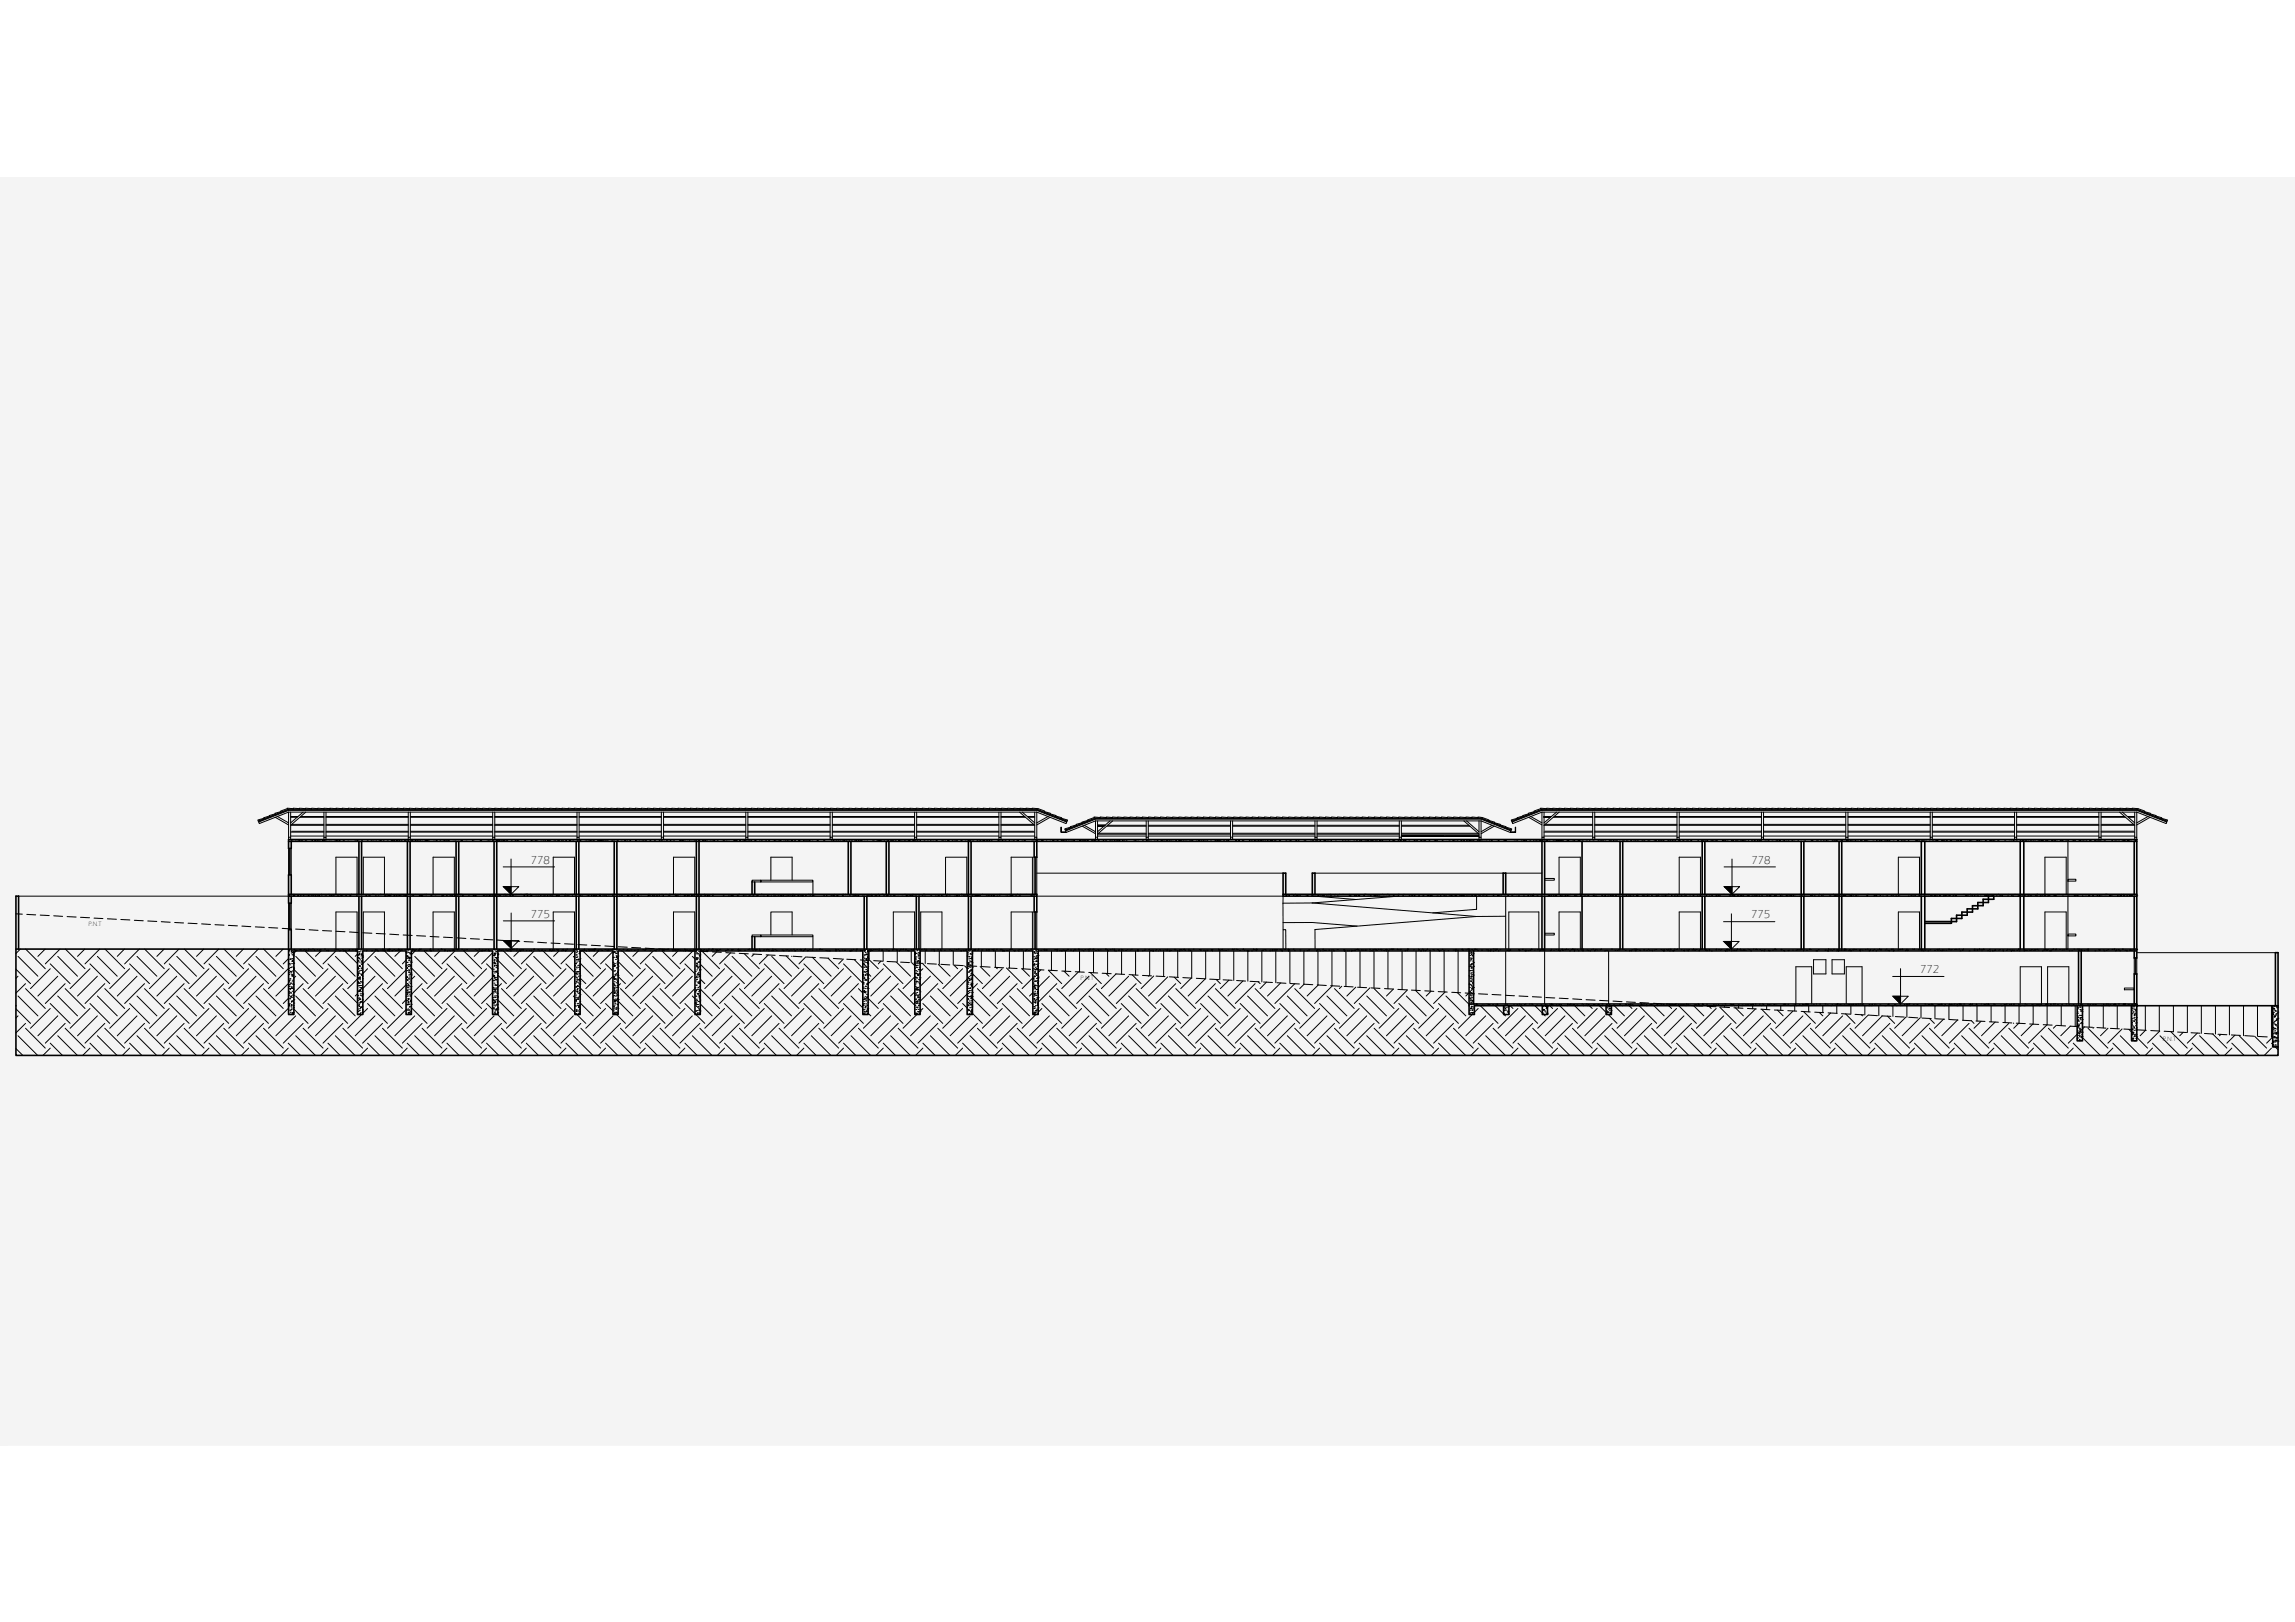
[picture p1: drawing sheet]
<svg xmlns="http://www.w3.org/2000/svg" width="841mm" height="594mm" viewBox="0 0 841 594" stroke-linecap="round" stroke-linejoin="round" font-family="sans-serif">
<defs><g id="words">
<g font-size="4.4">
<text x="194.5" y="316.4">778</text>
<text x="641.9" y="316.4">778</text>
<text x="194.5" y="336.1">775</text>
<text x="641.7" y="336.4">775</text>
<text x="703.7" y="356.5">772</text>
</g>
<g font-size="2.3">
<text x="32.4" y="339.1">P.N.T</text>
<text x="396" y="359">P.N.T</text>
<text x="792.6" y="381.3">P.N.T</text>
</g>
</g></defs>
<!-- layer: 0.4 -->
<g fill="#f8f3ec" stroke="#f8f3ec" stroke-width=".37">
<path d="M0 529.3h840.9v-59.8zM0 107l840.9 362.5-840.9 59.8z"/>
<path d="M0 64.9v42.1l840.9-42.1zM0 107l840.9-42.1v404.6z"/>
</g>
<!-- layer: 0.6 -->
<g fill="none" stroke="#000" stroke-width=".59">
<path d="M105.7 308.2h677.3M106.7 308.2v2.5h-1v-3.2h677.3v43.4h-.9v-2.6M131.5 308.2v19.3M132.5 308.2v19.3M149.3 308.2v19.3M150.3 308.2v19.3M167.1 308.2v19.3M168.1 308.2v19.3M181.1 308.2v19.3M182 308.2v19.3M211.2 308.2v19.3M212.1 308.2v19.3"/>
<path d="M225.1 308.2v19.3M226.1 308.2v19.3M255.2 308.2v19.3M256.2 308.2v19.3M310.9 308.2v19.3M311.8 308.2v19.3M324.8 308.2v19.3M325.8 308.2v19.3M354.9 308.2v19.3M355.9 308.2v19.3M379.9 307.5v6.5h-.9v-5.8M565.1 307.5v20"/>
<path d="M566 308.2v19.3M579.8 308.2v19.3M593.7 308.2v19.3M594.7 308.2v19.3M623.8 308.2v19.3M624.8 308.2v19.3M660.1 308.2v19.3M661 308.2v19.3M673.9 308.2v19.3M674.9 308.2v19.3M704.1 308.2v19.3M705.4 308.2v19.3"/>
<path d="M740.3 308.2v19.3M741.6 308.2v19.3M782.1 308.2v19.3M105.7 327.5h274.2v6.5h-.9v-5.8M105.7 328.2h274.2M106.7 327.5v-7.1h-1v10.4h1v-2.6M131.5 328.2v19.4M132.5 328.2v19.4M149.3 328.2v19.4M150.3 328.2v19.4M167.1 328.2v19.4M168.1 328.2v19.4"/>
<path d="M181.1 328.2v19.4M182 328.2v19.4M211.2 328.2v19.4M212.1 328.2v19.4M225.1 328.2v19.4M226.1 328.2v19.4M255.2 328.2v19.4M256.2 328.2v19.4M275.6 323v4.5M276.6 323v4.5M316.7 328.2v19.4M317.7 328.2v19.4"/>
<path d="M335.8 328.2v19.4M336.8 328.2v19.4M354.9 328.2v19.4M355.9 328.2v19.4M470.2 327.5h312.8M471.2 327.5v-7.7h-1v8.4h312.8M480.9 327.5v-7.7h1v7.7M550.8 327.5v-7.7h1v7.7M565.1 328.2v19.4M566 328.2v19.4M579.8 328.2v19.4M593.7 328.2v19.4"/>
<path d="M594.7 328.2v19.4M623.8 328.2v19.4M624.8 328.2v19.4M660.1 328.2v19.4M661 328.2v19.4M673.9 328.2v19.4M674.9 328.2v19.4M704.1 328.2v19.4M705.4 328.2v19.4M728.7 328.2v2.4h-3.9v2.3h-3.9v2.3h-3.9v2.3h-11.6M730.6 328.2v1.2h-3.9v2.3h-3.9v2.4h-3.9v2.3h-3.8v1.8h-9.7M740.3 328.2v19.4"/>
<path d="M741.6 328.2v19.4M782.1 328.2v19.4M5.8 347.6h99.9v-7.1h1v7.1M6.8 347.6v-19.4h-1v58.4h829v-3.1M275.6 343.1v4.5M276.6 343.1v4.5M538.4 348.3v23.3h1.9v-3.2h294.5M538.4 348.3h244.6M540 348.3v19.4M761.7 348.3v19.4M762.7 348.3v19.4M783 347.6h-677.3v24h2v-23.3h23.3v23.3h2v-23.3h15.8v23.3h1.9v-23.3h29.8v23.3h2v-23.3h28.2v23.3h1.9v-23.3h12v23.3h1.9v-23.3h28.2v23.3h1.9v-23.3h59.6v23.3h1.9v-23.3h17.1v23.3h2v-23.3h17.2v23.3h2v-23.3h22.1v23.3h1.9v-23.3h158"/>
<path d="M538.4 367.7h244.6M551 368.4v3.2h2v-3.2M565.2 368.4v3.2h1.9v-3.2M588.6 368.4v3.2h1.9v-3.2M761.2 368.4v12.8h1.9v-12.8M782.1 367.7v-11h.9v24.5h-1.9v-12.8M832.9 368.4v15.1h1.9v-15.1M833.8 368.4v-19.5h1v19.5"/>
</g>
<!-- layer: 0.1 -->
<g fill="none" stroke="#000" stroke-width=".37">
<path d="M106.5 299.1h2.7M106.5 299.4h2.4M109.9 299.4h8.8M110.2 299.1h8.5M119.5 299.1h30.1M119.5 299.4h30.1M150.4 299.1h30.2M150.4 299.4h30.2M181.3 299.1h30.2M181.3 299.4h30.2M212.2 299.1h30.2M212.2 299.4h30.2"/>
<path d="M243.2 299.1h30.1M243.2 299.4h30.1M274.1 299.1h30.1M274.1 299.4h30.1M305 299.1h30.2M305 299.4h30.2M335.9 299.1h30.2M335.9 299.4h30.2M366.8 299.1h8.7M366.8 299.4h9M376.5 299.1h2.7M376.8 299.4h2.4"/>
<path d="M565.8 299.1h2.7M565.8 299.4h2.4M569.2 299.4h14.4M569.6 299.1h14M584.4 299.1h30.2M584.4 299.4h30.2M615.4 299.1h30.1M615.4 299.4h30.1M646.3 299.1h30.1M646.3 299.4h30.1M677.2 299.1h30.1M677.2 299.4h30.1"/>
<path d="M708.1 299.1h30.2M708.1 299.4h30.2M739 299.1h30.2M739 299.4h30.2M770 299.1h8.6M770 299.4h9M779.6 299.1h2.7M779.9 299.4h2.4M94.6 300.7l11.1-4.3h274.3l11.1 4.3M94.7 300.9l11-4.3h274.3l11 4.3M105.7 310.7v9.7M106.5 306.2h12.2"/>
<path d="M106.5 302.3h12.2M106.5 304.8h12.2M106.7 310.7v9.7M106.9 301.9h11.8M106.9 304.5h11.8M119.5 306.2h30.1M119.5 301.9h30.1M119.5 302.3h30.1M119.5 304.5h30.1M119.5 304.8h30.1M150.4 306.2h30.2M150.4 301.9h30.2"/>
<path d="M150.4 302.3h30.2M150.4 304.5h30.2M150.4 304.8h30.2M181.3 306.2h30.2M181.3 301.9h30.2M181.3 302.3h30.2M181.3 304.5h30.2M181.3 304.8h30.2M212.2 306.2h30.2M212.2 301.9h30.2M212.2 302.3h30.2M212.2 304.5h30.2"/>
<path d="M212.2 304.8h30.2M243.2 306.2h30.1M243.2 301.9h30.1M243.2 302.3h30.1M243.2 304.5h30.1M243.2 304.8h30.1M274.1 306.2h30.1M274.1 301.9h30.1M274.1 302.3h30.1M274.1 304.5h30.1M274.1 304.8h30.1M305 306.2h30.2"/>
<path d="M305 301.9h30.2M305 302.3h30.2M305 304.5h30.2M305 304.8h30.2M335.9 306.2h30.2M335.9 301.9h30.2M335.9 302.3h30.2M335.9 304.5h30.2M335.9 304.8h30.2M366.8 306.2h12.4M366.8 301.9h12M366.8 302.3h12.4"/>
<path d="M366.8 304.5h12M366.8 304.8h12.4M379 314v13.5M379.9 314v13.5M390.3 304l11.1-4.4h141.4l11.1 4.4M390.4 304.1l11-4.3h141.4l11 4.3M402.2 302.3h2.7M402.2 302.6h2.3M402.2 306.2h17.8M402.2 305.5h17.8M402.5 305.2h17.5M405.6 302.6h14.4"/>
<path d="M405.9 302.3h14.1M420.8 306.2h30.1M420.8 302.3h30.1M420.8 302.6h30.1M420.8 305.2h30.1M420.8 305.5h30.1M451.7 306.2h30.2M451.7 302.3h30.2M451.7 302.6h30.2M451.7 305.2h30.2M451.7 305.5h30.2M482.6 306.2h30.2"/>
<path d="M482.6 302.3h30.2M482.6 302.6h30.2M482.6 305.2h30.2M482.6 305.5h30.2M513.5 306.2h28.5h-28.5h15.4M513.5 302.3h24.8M513.5 302.6h25.1M513.5 305.2h28.1M513.5 305.5h28.5M529.6 306.2h12.4M553.9 300.7l11.1-4.3h218.1l11.1 4.3M554 300.9l11-4.3h218.1l11 4.3"/>
<path d="M565.8 306.2h17.8M565.8 302.3h17.8M565.8 304.8h17.8M566.2 301.9h17.4M566.2 304.4h17.4M584.4 306.2h30.2M584.4 301.9h30.2M584.4 302.3h30.2M584.4 304.4h30.2M584.4 304.8h30.2M615.4 306.2h30.1M615.4 301.9h30.1"/>
<path d="M615.4 302.3h30.1M615.4 304.4h30.1M615.4 304.8h30.1M646.3 306.2h30.1M646.3 301.9h30.1M646.3 302.3h30.1M646.3 304.4h30.1M646.3 304.8h30.1M677.2 306.2h30.1M677.2 301.9h30.1M677.2 302.3h30.1M677.2 304.4h30.1"/>
<path d="M677.2 304.8h30.1M708.1 306.2h30.2M708.1 301.9h30.2M708.1 302.3h30.2M708.1 304.4h30.2M708.1 304.8h30.2M739 306.2h30.2M739 301.9h30.2M739 302.3h30.2M739 304.4h30.2M739 304.8h30.2M770 306.2h12.3"/>
<path d="M770 301.9h11.9M770 302.3h12.3M770 304.4h11.9M770 304.8h12.3M105.7 330.8v9.7M106.7 330.8v9.7M278.8 322.4h19.1v.6h-19.1zM282.5 322.4v-8.4h7.8v8.4M297.9 323v4.5M370.5 327.5v-13.5h7.8v13.5M379 334v13.6M379.9 334v13.6"/>
<path d="M749.4 327.5v-13.5h7.8v13.5M278.8 342.4h19.1v.7h-19.1zM282.5 342.4v-8.4h7.8v8.4M297.9 343.1v4.5M370.5 347.6v-13.6h7.8v13.6M551.8 348.3v19.4M566 348.3v19.4M749.4 347.6v-13.6h7.8v13.6M782.1 350.9v5.8M783 350.9v5.8"/>
</g>
<!-- layer: 0.2 -->
<g fill="none" stroke="#000" stroke-width=".37">
<path d="M100.9 299.4l4.8 2.7M101.7 299.1l4 2.3M105.7 297.4l-10.7 4.2-.2-.5 10.9-4.3h274.2l11 4.3-.2 .5-10.8-4.2M105.7 297.4v9.2M105.7 297.4h274.2M106.5 297.4v9.2M111.1 297.4l-4.6 4M112.1 297.4l-5.6 4.9M118.7 297.4v9.2M119.5 297.4v9.2M149.6 297.4v9.2M150.4 297.4v9.2"/>
<path d="M180.6 297.4v9.2M181.3 297.4v9.2M211.5 297.4v9.2M212.2 297.4v9.2M242.4 297.4v9.2M243.2 297.4v9.2M273.3 297.4v9.2M274.1 297.4v9.2M304.2 297.4v9.2M305 297.4v9.2M335.2 297.4v9.2M335.9 297.4v9.2"/>
<path d="M366.1 297.4v9.2M366.8 297.4v9.2M373.6 297.4l5.6 4.9M374.6 297.4l4.6 4M379.2 297.4v9.2M379.9 297.4v9.2M384 299.1l-4.1 2.3M384.8 299.4l-4.9 2.7M560.2 299.4l4.9 2.7M561 299.1l4.1 2.3M565.1 297.4l-10.7 4.2-.3-.5 11-4.3h217.9l11 4.3-.2 .5-10.8-4.2v9.2M565.1 297.4h218"/>
<path d="M565.1 297.4v9.2M565.8 297.4v9.2M570.4 297.4l-4.6 4M571.4 297.4l-5.6 4.9M583.6 297.4v9.2M584.4 297.4v9.2M614.6 297.4v9.2M615.4 297.4v9.2M645.5 297.4v9.2M646.3 297.4v9.2M676.4 297.4v9.2M677.2 297.4v9.2"/>
<path d="M707.3 297.4v9.2M708.1 297.4v9.2M738.3 297.4v9.2M739 297.4v9.2M769.2 297.4v9.2M770 297.4v9.2M776.7 297.4l5.6 4.9M777.7 297.4l4.6 4M782.3 297.4v9.2M787.1 299.1l-4.1 2.3M787.9 299.4l-4.9 2.7M106.1 310.7v9.7"/>
<path d="M106.3 310.7v9.7M106.6 307.8h.1M107 307.6h.1M107.3 307.5l.1 .1M107.4 307.5h.1M107.8 307.5h.1M108.2 307.7h.1M109.1 308h.1M109.5 307.8h.1M109.8 307.5h.1M110.2 308h.1M110.6 307.9h.1"/>
<path d="M111.3 307.5h.1M111.8 307.9h.1M112.1 308.1h.1M113.8 307.6h.1M114.3 307.8h.1M115.3 308h.1M115.3 307.8h.1M115.9 307.7h.1M116.3 307.8h.1M117 307.7h.1M117.9 308.1h.1M118.3 307.7l-.1 .2z"/>
<path d="M118.5 307.7h.1M118.7 307.9h.1M118.9 308h.1M119.4 307.6h.1M120.5 307.5h.1M120.5 307.6h.1M120.6 307.5h.1M121.1 308.1h.1M122.7 308h.1M123.2 307.7h.1M123.3 307.8h.1M124.1 307.7h.1"/>
<path d="M124.3 307.9h.1M125.7 308h.1M125.9 307.7h.1M127.5 307.6h.1M128.6 307.5h.1M130 307.7h.1M130.6 308h.1M131.1 307.9l-.1-.2-.1 .2h.2M132.5 307.9h.1M132.8 308.1v.1M133.3 307.5h.1M133.7 307.5h.1"/>
<path d="M134.6 307.9h.1M136 307.7h.1M136.7 308v.2M136.8 307.6h.1M136.9 308.1v.1M137.7 307.7h.1M138.8 308h.1M139.3 307.9h.1M139.7 307.6l-.3 .1M139.7 307.7l-.2-.2 .1 .3M140.4 308.1h.1M140.5 308.1v.1"/>
<path d="M140.6 307.9v.3l.2-.2M141.9 308h.1M143.3 307.9h.1M143.6 307.9h.1M143.6 307.6h.1M143.8 307.9v-.2l-.1 .2h.2M144.1 307.7h.1M144.2 308h.1M144.3 308l.2 .2M144.5 307.8v.3l.2-.2M145.1 307.7h.1M145.3 308h.1"/>
<path d="M145.3 307.7l.3 .2M145.4 307.7v.3M145.5 307.8l-.2 .2M146.1 307.8h.1M146.7 307.6h.1M147 307.9h.1M148.2 307.9l.2 .2M148.4 307.7v.3l.1-.1M148.7 308.1h.1M148.7 307.6h.1M149.4 307.8h.1M150.5 307.5h.1"/>
<path d="M150.5 307.8h.1M150.7 308.1h.1M151.2 307.9l.2 .2M151.2 307.9l.1 .1M152.1 307.9l.2 .1M152.2 307.7h.1M152.2 307.7h.2M153 307.8h.1M153.8 307.9h.1M154.6 307.6h.1M155.5 308.1h.1M155.7 307.6h.1"/>
<path d="M156 307.7l.2 .2M156 307.8h.1M156.1 307.5l.2 .2M156.6 307.9l-.1-.2-.1 .2h.2M157 307.7h.1M157 308.1v.1M158.9 308.1h.1M159.6 308.1h.1M159.8 307.7h.1M159.9 307.7l.2 .1M160 307.5l.1 .2M160.2 307.6l-.1 .1"/>
<path d="M161.2 307.9h.1M161.4 307.5h.1M162.3 308h.1M162.8 307.8h.1M163.4 307.9h.1M163.7 307.6l.2 .1M163.9 307.5h.1M164.2 307.8h.1M164.3 307.7h.1M165.9 307.6h.1M166.6 307.7h.1M167.7 307.5l.1 .1"/>
<path d="M167.8 307.5h.1M168.7 307.7h.1M169.1 307.9h.1M169.2 307.7l.1 .2M169.3 307.7l-.1 .2M169.4 307.9h-.2M169.5 307.5h.1M170.7 308.1h.1M173.1 307.9h.1M173.4 307.6h.1M175.9 307.9h.1M176.1 307.9h.1"/>
<path d="M176.2 307.7h.1M178.5 308.1h.1M178.9 308h.1M178.9 308.1h.1M179.4 308.1h.1M180.3 307.6h.1M180.5 307.9h.1M180.5 308h.1M181.4 307.6h.1M182 307.7l-.1 .2 .1-.2M182 307.8h.1M182.2 307.9h.1"/>
<path d="M182.8 307.9h.1M183.4 308h.1M183.6 307.7h.1M184.2 307.9h.1M184.6 307.8h.1M185.2 307.5h.1M185.3 308.1h.1M185.7 307.8h.1M187.1 307.5h.1M187.4 307.7h.1M188.8 307.7h.1M189 307.5v.2"/>
<path d="M189.1 307.5l-.2 .1M189.1 308.1h.1M189.2 307.5h.1M189.6 307.8h.1M189.6 307.6h.1M189.8 307.6h.1M190.8 307.6h.1M192.1 308h.1M192.3 307.9h.1M192.4 308.1v.1M193.2 308.1v.1M194.8 307.7l-.2 .2z"/>
<path d="M194.8 307.6l.3 .1M194.9 307.5v.4M195 307.7l-.3 .1M195.5 307.6h.1M196.1 307.9h.1M196.4 307.7h.1M197.1 308v.2M197.2 308.1v.1M198.1 308h.1M198.9 307.9h.1M199.7 307.9h.1M200.8 308.1v.1"/>
<path d="M200.8 307.9l-.2 .2M200.9 308l-.2-.3v.4M201 307.9v.3M201.1 308l-.1 .2M201.3 307.8h.1M201.5 307.7h.1M202.9 307.7h.1M203.2 307.7h.1M203.5 308.1h.1M204.3 307.9h.1M204.4 307.5h.1M204.7 308l.2 .2"/>
<path d="M204.9 307.8v.3l.1-.2M205.1 308.1h.1M205.7 307.9h.1M206.5 308.2h.1M207.5 307.7l-.1 .2zM208.4 308.1h.1M208.6 307.9l.1 .2M208.7 307.7v.3l.2-.1M208.8 307.8h.1M209.6 307.6h.1M210.1 307.7h.1M211.5 307.9h.1"/>
<path d="M212.5 307.9h.1M212.6 307.9h.1M212.6 307.6l.2 .1M214.2 307.5h.1M214.6 308.1h.1M214.7 307.6h.1M215.1 308.1h.1M215.6 308h.1M215.8 308.1h.1M216.2 308h.1M216.4 307.7l.1 .2M216.5 307.5l.2 .2"/>
<path d="M216.9 307.6h.1M217.3 307.9h.1M217.4 308h.1M217.9 308.1h.1M218.9 307.9h.1M219.4 307.8h.1M219.8 307.8h.1M220.3 307.7l-.2 .2h.2l-.1-.2 .2 .1M220.4 307.5v.2M220.5 307.7h.1M220.6 307.6l-.2 .1M220.9 307.8h.1"/>
<path d="M221.5 307.7h.1M221.9 308.1h.1M222.1 307.6h.1M222.5 307.7h.1M223.7 307.5h.1M224.1 307.6l.2 .1M224.3 307.5v.1M224.4 308h.1M224.4 307.5l-.1 .1M225 307.6h.1M226 307.6h.1M226.2 307.8h.1"/>
<path d="M227.6 308.1h.1M228 307.5l.2 .1M228.7 308h.1M228.9 307.9h.1M229.7 307.7h.1M230.7 308.1v.1M230.8 307.8h.1M233 307.7l-.1 .2zM233 307.7h.1M234 307.6h.1M234.2 307.6h.1M235 308.1h.1"/>
<path d="M235.5 307.9h.1M236.2 308h.1M236.6 307.9h.1M238.2 307.8h.1M239.8 307.7h.1M239.9 307.7h.1M241.3 307.6h.1M241.6 307.8h.1M242.4 307.9h.1M243.4 308.1v.1M244.3 307.5v.2M244.4 308h.1"/>
<path d="M244.4 307.5l.1 .1M244.5 307.5l-.3 .2M245.6 307.9l.1-.2-.1 .2M246.7 307.6h.1M246.9 308h.1M249 307.9h.1M249.2 307.9h.1M249.8 307.8h.1M249.8 308.1h.1M250.1 307.8h.1M250.3 307.8l-.2 .1M250.4 307.9l-.3-.3v.4"/>
<path d="M250.8 308h.1M251.7 308.1h.1M252.5 307.9h.1M253.2 307.5h.1M253.5 307.6h.1M253.5 308.1v.1M254.3 308.1h.1M254.3 307.7h.1M254.9 307.8h.1M255.9 307.9h.1M255.9 307.9l.2 .3M256 307.8h.1"/>
<path d="M256 307.9l.1 .1M256.3 308.1h.1M257.4 307.8h.1M257.4 308v.2M257.6 308.1v.1M257.7 307.7h.1M258.5 307.7l-.1 .2zM258.5 308.1h.1M259 307.7h.1M260.1 307.6h.1M260.3 307.5h.1M260.6 307.6h.1"/>
<path d="M261.2 308.1v.1M261.2 307.6h.1M261.3 307.9v.3M261.5 308l-.1 .2M261.6 307.8h.1M261.8 308.1v.1M262.8 307.7h.1M264.5 308.1h.1M265 308l.2 .2M265.2 307.8v.3l.2-.2M265.3 308h.1M266.1 308h.1"/>
<path d="M267 307.6h.1M268.9 308.1v.1M268.9 307.9l.2 .1M269 308h.1M269.1 307.7l.2 .1M269.3 307.8h.1M269.7 307.7h.1M269.8 307.8h.1M271.2 307.7l-.1 .2zM272.2 308h.1M272.5 307.5h.1M272.8 307.8l.2 .1"/>
<path d="M273 307.6l.1 .1M273.5 308h.1M274.3 307.7h.1M275.1 307.9h.1M275.1 307.5h.1M276.5 307.7h.1M276.7 307.8h.1M276.7 307.7l.2 .2M276.9 307.5l.1 .2M278.3 307.7h.1M279 307.9h.1M279.8 307.5h.1"/>
<path d="M280.6 307.7l.2 .1M280.8 307.5v.2M280.9 307.6l-.1 .1M281.6 308.1v.1M281.7 307.9h.1M283.3 307.6h.1M284 307.7l-.2 .2zM284.5 307.6l.1 .1M284.6 307.5h.2M284.9 308.1h.1M285.4 308h.1M285.8 307.9h.1"/>
<path d="M286 308h.1M287 307.6h.1M287.7 307.9h.1M288.3 308.1h.1M288.4 307.5l.1 .1M288.5 307.7h.1M289.1 308.1h.1M289.9 307.9h.1M290.1 307.6h.1M290.1 307.9h.1M291.2 307.8h.1M291.2 308.1h.1"/>
<path d="M292.6 307.8h.1M292.8 308h.1M292.9 307.7h.1M293.7 307.6h.1M294.3 307.9h.1M294.4 307.8h.1M294.4 308.1l-.1 .1M295.1 308h.1M295.2 307.6h.1M295.3 307.6h.1M295.9 307.7h.1M296.4 307.6h.1"/>
<path d="M296.7 307.7l-.1 .2zM296.9 307.5h.1M297.5 307.6h.1M298.1 307.5h.1M299.4 307.8h.1M299.6 307.5l.2 .2M299.6 307.5v.4M299.7 307.5h.1M299.8 307.7l-.3 .1M301.8 307.9h.1M302 308h.1M304.6 307.9h.1"/>
<path d="M305.4 307.8l.2 .1M305.4 307.7v.4M305.6 307.9l-.2 .2M306.3 307.7h.1M307.1 307.7h.1M307.1 308.1v.1M307.8 307.7h.1M308.8 307.9h.1M309.1 308.1h.1M309.5 307.6l-.2 .3zM309.9 307.9h.1M310.4 308.1h.1"/>
<path d="M311.2 308l.2 .1M311.3 307.9v.3M312 308h.1M313.1 307.7h.1M313.6 307.9h.1M313.9 308.1v.1M314.5 307.9h.1M315.2 307.7h.1M315.3 307.7h.1M315.6 307.9h.1M316.7 307.6h.1M317.8 308v.2"/>
<path d="M318 308.1l-.1 .1M319.8 307.6h.1M319.8 308.2h.1M319.9 307.6h.1M320.1 308.1h.1M321.2 308h.1M321.5 308.1l.1 .1M321.7 307.9v.3M321.8 308h.1M321.9 308l-.2 .2M322.2 307.6l-.1 .3zM322.4 307.9h.1"/>
<path d="M322.9 307.9h.1M323.9 307.9h.1M325 308.1h.1M325.3 307.9h.1M325.4 308l.2 .2M325.6 307.8v.2M325.8 307.9l-.2 .2M326.3 307.8h.1M326.7 307.6h.1M327 307.7h.1M328 307.7h.1M329.2 307.8h.1"/>
<path d="M329.3 307.9l.2 .1M329.4 307.7l.1 .2 .1-.1M329.7 308.1h.1M329.9 308h.1M330.5 307.6h.1M331.3 307.9h.1M331.6 307.6h.1M331.8 308h.1M332.6 308.2h.1M332.8 307.8h.1M333.2 307.8l.2 .1M333.2 307.5h.1"/>
<path d="M333.3 307.6l.2 .1M333.5 307.5h.1M334.4 307.7h.1M334.5 307.9h.1M334.9 307.6v.2zM335.3 307.7h.1M336 307.6h.1M336.1 307.7h.1M337.1 307.7l.2 .2M337.2 307.5l.2 .2M338.6 308h.1M339.9 307.7h.1"/>
<path d="M341 307.7l.1 .1M341.1 307.5h.2M341.8 308.1h.1M342.9 307.7h.1M343.1 307.9h.1M344.8 307.6l.2 .1M345 307.5h.1M345.3 308.2h.1M345.4 307.9h.1M346.3 307.7h.1M347.2 307.8h.1M347.7 307.6l-.1 .2z"/>
<path d="M348.8 307.5l.1 .1M348.9 308h.1M349.1 307.5v.2M349.2 307.5l.1 .1M349.2 307.5l-.2 .2M349.7 307.7h.1M350 308.1h.1M350.5 307.9h.1M352.1 307.8h.1M352.2 307.9h.1M352.5 307.5h.1M353.7 307.7h.1"/>
<path d="M354.5 308h.1M354.9 307.7l.2 .1M354.9 307.6v.3M355 307.7l-.2 .2M355.3 307.5h.1M355.3 308.1h.1M355.3 307.8h.1M356.4 308h.1M356.5 307.6h.1M358.1 307.9h.1M358.1 308.1v.1M358.1 308v.2"/>
<path d="M359 307.8h.1M359.2 308.2h.1M359.9 307.7h.1M360.4 307.6l-.1 .2zM360.5 307.9h.1M360.7 307.5h.1M360.9 308l-.2 .2M360.9 308.1l-.2-.3 .1 .4M361.5 307.8h.1M361.6 308.1h.1M362.4 307.9h.1M363.2 307.7h.1"/>
<path d="M363.3 307.5h.1M365.5 307.6h.1M365.6 307.6h.1M365.8 307.8h.1M366.6 308.1v.1M366.7 307.6h.1M367.2 307.9h.1M368.2 308h.1M368.4 308.1h.1M368.4 307.5h.1M369.7 307.9h.1M370.8 308.2h.1"/>
<path d="M371.3 307.8h.1M372.6 307.6h.1M372.7 307.7h.1M372.9 307.7h.1M373.2 307.6l-.1 .2zM374.3 308.1v.1M374.5 307.5h.1M374.6 308h.1M375.2 308h.1M375.4 307.9h.1M378.2 308v.2M378.3 308.1v.1"/>
<path d="M378.5 308.1h.1M379.3 314v13.5M379.5 307.7h.1M379.6 314v13.5M379.9 307.8h.1M379.9 319.8h90.3M380.7 307.6h.1M381.6 307.9h.1M381.9 308.1v.1M382 307.9h.1M382.1 307.9v.3l.1-.2M383.5 308.2h.1"/>
<path d="M384.8 307.6h.1M385.8 308l.2 .1M385.8 308.1h.1M385.9 307.6l-.1 .2 .1-.2M386 307.8v.2l.1-.1M386.3 307.7h.1M387.3 307.9h.1M387.4 308h.1M388.8 307.9h.1M389 307.9h.1M389.7 307.9l.1 .1M389.8 307.7l.2 .1"/>
<path d="M390.4 308.1h.1M390.6 307.7h.1M391.4 308.1h.1M391.5 308h.1M392.1 307.6h.1M392.6 307.7h.1M393.1 307.6h.1M393.2 307.9h.1M393.6 307.8l.1 .1M393.7 307.6l.2 .1M394.7 308.1h.1M395.5 307.9h.1"/>
<path d="M395.6 307.9h.1M396.3 308v.2M396.6 302.6l4.8 2.8M396.7 307.8h.1M397.3 302.3l4.1 2.3M397.4 307.7l.2 .2M397.6 307.5v.3l.2-.1M397.7 308.1h.1M398.2 308.1h.1M398.4 307.7h.1M398.6 307.5v.1M398.6 307.8l.1-.2-.1 .2"/>
<path d="M400 307.5h.1M400 307.8h.1M400.8 307.7h.1M400.9 307.8h.1M401.3 307.7h.2M401.4 300.7l-10.7 4.2-.2-.6 10.9-4.3h141.4l10.9 4.3-.2 .6-10.7-4.2M401.4 300.7v5.9M401.4 300.7h141.4M401.5 307.5h.2M401.9 307.6h.1M402.2 300.7v5.9M402.5 307.8h.1"/>
<path d="M403.6 307.5h.1M404 307.6h.1M404.5 307.6l-.2 .2M404.6 307.7l-.2-.2v.3M405 308h.1M405.1 308.1h.1M405.2 307.5l.2 .2M405.3 307.6h.1M405.4 307.5h.1M406.7 307.9h.1M406.8 300.7l-4.6 3.9M407.3 308h.1"/>
<path d="M407.8 300.7l-5.6 4.8M408.3 307.8h.1M409 308.2h.1M409.2 307.5l.1 .1M409.3 307.8h.1M409.8 307.7h.1M410.2 307.7l.2 .2M410.2 307.7v.4M410.4 307.9l-.3 .1M411.4 307.6h.1M411.4 307.6l-.1 .2M411.8 308h.1"/>
<path d="M412.7 307.7h.1M415.5 308h.1M416 308l.2 .2M416.1 307.9v.3M416.1 307.7h.1M416.2 308.1l-.1 .1M416.9 308.1h.1M418.6 307.9h.1M420 307.9h.1M420 300.7v5.9M420.1 307.8h.1M420.8 300.7v5.9"/>
<path d="M420.8 307.7h.1M421.8 308.2h.1M423 307.7h.1M423.2 307.5h.1M424.1 307.6v.2zM424.3 308.1h.1M425.4 307.6h.1M425.4 307.9h.1M425.6 308.1h.1M425.9 307.9h.1M426.7 308h.1M427.4 308.1h.1"/>
<path d="M427.5 307.8h.1M428 308.1h.1M428.4 307.9h.1M429.1 307.7h.1M429.8 307.6h.1M430.7 307.6h.1M430.8 307.9h.1M431.9 307.8h.1M432.3 307.8h.1M432.7 307.8h.1M433.6 307.7h.1M434.6 308.1l-.1 .1"/>
<path d="M434.8 308.1h.1M435.6 308.1h.1M436 307.7h.1M436.2 308h.1M436.6 307.6h.1M436.9 307.6l-.1 .2zM437 307.6h.1M438.1 307.5h.1M438.5 308v.2M438.7 308.1v.1M438.8 307.5h.1M439.1 307.8h.1"/>
<path d="M439.3 307.8h.1M440.1 307.9h.1M440.9 307.8h.1M441.6 308h.1M442.3 308.1v.1M442.4 307.9v.2l.2-.1M442.5 307.5h.1M443.4 307.5h.1M443.6 308h.1M445.2 307.9h.1M445.4 307.7h.1M445.9 307.7h.1"/>
<path d="M446.2 308l.1 .1M446.2 307.5h.1M446.3 307.8v.2l.2-.1M446.7 307.8h.1M447.3 308.2h.1M447.5 308.1h.1M448.3 307.7h.1M448.4 308h.1M449.6 307.6l-.1 .2zM449.9 307.5h.1M450 307.9l.2 .1M450.2 307.7l.1 .1"/>
<path d="M450.9 300.7v5.9M451.7 300.7v5.9M452.8 307.7h.1M452.8 307.9h.1M453.9 307.5v.2M453.9 307.8l.2 .1M454.1 307.6l.1 .1M454.1 307.6l-.3 .1M455.3 307.9h.1M455.4 308h.1M455.6 308.1h.1M457.8 307.7l.2 .2"/>
<path d="M458 307.5v.2l.1-.1M458.1 307.6h.1M458.6 307.7h.1M459.6 307.6h.1M459.7 307.6l.2 .2M459.7 307.6v.3M459.8 307.7l-.2 .2M460 308.2h.1M460.2 308h.1M460.8 308.1h.1M461 307.9h.1M461.3 308.1h.1"/>
<path d="M461.7 307.7h.2M461.9 308h.1M461.9 307.5h.1M462.1 307.9h.1M462.4 307.6l-.1 .2zM462.8 308h.1M463.5 308h.1M464.4 307.9h.1M465.5 307.7h.1M465.5 307.8v.4M465.5 307.9l.2 .1M465.6 307.5l.2 .2"/>
<path d="M465.7 307.9l-.3 .2M465.8 307.5h.1M466 307.7h.1M466 307.9h.1M466.3 307.6h.1M466.4 307.6h.1M467.1 307.8h.1M467.6 307.6h.1M468.8 307.7h.1M468.9 307.8h.1M469.6 307.5v.1M471.2 307.7h.1"/>
<path d="M471.3 308v.1M471.4 308.1h.1M472.2 307.6h.1M472.7 308.2h.2M472.8 307.9h.1M473.2 307.5h.1M473.9 307.5h.1M474.7 308h.1M475.1 307.5l-.1 .3zM475.7 307.8h.1M477.9 307.7h.1M478.2 307.7h.1"/>
<path d="M478.2 308h.1M480.2 308.1h.1M480.5 308.1h.1M481 307.9h.1M481.9 319.8h68.9M481.9 300.7v5.9M482 308h.1M482.6 307.7h.1M482.6 300.7v5.9M483.7 307.9h.1M485.1 308h.1M485.2 307.7h.1"/>
<path d="M485.5 308.2h.1M485.6 307.8h.1M486.3 307.7h.1M486.8 307.6h.1M487.8 307.5v.2zM489.4 307.7h.1M490.9 307.5h.1M491.9 307.9h.1M492.9 308h.1M493.9 307.9h.1M495 308.1v.1M496 308.1h.1"/>
<path d="M496.2 307.6h.1M497 308h.1M497.1 307.7h.1M498.2 307.7h.1M498.2 308.2h.1M498.7 307.9h.1M498.7 308h.1M498.9 308v.2M499.1 308.1l-.1 .1M499.7 308.1h.1M500.6 307.5l-.1 .2zM501.1 308h.1"/>
<path d="M501.1 307.9h.1M501.2 308.1h.1M501.3 307.9h.1M502.2 307.8h.1M502.6 308.1l.1 .1M502.8 307.9v.2l.2-.1M502.9 307.8h.1M503 307.6h.1M503.3 307.5h.1M503.9 307.7h.1M504.5 307.7h.1M505.5 307.9h.1"/>
<path d="M505.6 307.9h.1M506.1 307.6h.1M506.3 307.7h.1M506.4 307.7h.1M506.5 308l.2 .1M506.6 307.8l.2 .1M507.4 307.6h.1M508 308.1h.1M509.1 307.5h.1M509.1 307.5l.3 .2M509.2 307.5v.3M509.3 307.6l-.2 .1"/>
<path d="M509.8 307.5h.1M510.4 307.9l.2 .1M510.5 307.7l.2 .1M510.9 307.6h.1M511 308v.2M511 307.9l.1 .3M512.3 307.8h.1M512.8 300.7v5.9M513 308h.1M513.2 307.9h.1M513.3 307.5l-.1 .2zM513.5 300.7v5.9"/>
<path d="M514.3 307.8l.2 .1M514.4 307.6v.3M514.6 307.7l-.1 .2M514.9 308h.1M514.9 307.7l.3 .2M515 307.7v.3M515.2 307.8l-.3 .2M516.3 307.7h.1M518.2 307.7l.1 .1M518.3 307.8h.1M518.3 307.5v.2l.2-.1M519 308h.1"/>
<path d="M519.1 307.7h.1M520.6 307.9h.1M521 308.1l-.2-.2 .2 .3M521.1 308h.1M521.7 307.9h.1M522.1 307.6l.1 .1M522.1 307.8h.1M522.2 307.5h.2M523.7 307.7h.1M523.7 308.2v-.3l.1 .3M525.3 307.5h.1M525.7 307.9h.1"/>
<path d="M525.9 307.5l.2 .2M526 307.7h.1M526.1 307.5l-.1 .2zM526.1 307.5h.1M526.5 307.8h.1M528.5 307.9h.1M529.9 307.5l.1 .1M531 307.7h.1M531.2 308.1h.1M532.2 308.1h.1M532.4 307.9h.1M532.8 307.7h.1"/>
<path d="M533 308.1h.1M533.9 308h.1M535.3 307.9h.1M535.6 307.6h.1M536.3 307.9h.1M536.4 308.2l.1-.3 .1 .3M536.4 300.7l5.6 4.8M537.4 307.8h.1M537.4 300.7l4.6 3.9M537.8 308.1h.1M538.2 308h.1M538.4 307.8h.1"/>
<path d="M538.8 307.5l-.1 .2 .1-.2M539.1 307.7h.1M539.6 307.6h.1M539.8 307.9h.1M541.2 308.1h.1M541.4 307.8h.1M541.5 307.7h.1M542 300.7v5.9M542.1 307.8h.1M542.6 307.6h.1M542.8 300.7v5.9M543 307.7h.1"/>
<path d="M543.7 307.6h.1M544.3 307.5h.1M544.5 307.5h.1M544.7 308.1h.1M545.7 308h.1M546.4 307.5h.1M546.5 307.8h.1M546.8 302.3l-4 2.3M547.6 302.6l-4.8 2.8M548.5 308.1h.1M549 307.8h.1M549.1 308.2l.1-.3 .1 .3"/>
<path d="M551.1 307.7h.1M551.5 308h.1M551.6 307.7v-.2l-.1 .2h.2M551.7 307.9h.1M551.8 319.8h13.3M551.9 307.6h.1M554.8 307.6h.1M555.4 308.1v.1M555.8 307.7h.1M555.9 308.1h.1M557.5 308h.1M558.3 307.9h.1"/>
<path d="M558.4 307.9h.1M558.6 307.5v.2M558.8 307.5l-.3 .1M559.1 307.9h.1M559.3 308v.2M559.4 308.1v.1M560.6 307.7h.1M562 307.9l.1 .2M562 307.9l-.1 .3M562.1 308.1l-.1 .1M562.2 307.6h.1M562.6 307.7h.1"/>
<path d="M563 308.1l.1 .1M563.2 307.9v.2l.1-.1M563.7 307.6h.1M564.4 307.7l-.1-.2-.1 .2h.2M564.6 307.7l-.2 .2M564.7 307.8l-.2-.3v.4M565.1 307.9h.1M565.7 308.1h.1M566.3 308.1h.1M566.5 307.9h.1M566.9 308l.2 .1M567 307.8l.2 .1"/>
<path d="M567.4 308.1h.1M567.8 308.1h.1M569.1 308h.1M569.4 307.6h.1M570.2 307.8l.3 .2M570.3 307.8v.4M570.4 307.9l-.2 .2M570.8 307.9l.1 .1M570.9 307.8h.1M570.9 307.7l.2 .1M571.1 307.8h.1M571.5 307.9h.1"/>
<path d="M571.9 307.6h.1M571.9 307.9h.1M572.6 307.8h.1M574.1 307.6h.1M574.3 307.8h.1M574.5 308.1h.1M574.6 307.8l.2 .1M574.7 307.9v.3M574.8 307.9l-.2 .3M574.8 307.6v.2l.2-.1M575.1 308.1h.1M576.1 308.1l.1 .1"/>
<path d="M576.1 308v.2M576.2 307.6h.1M576.4 307.5h.1M576.7 307.7h.1M576.7 307.9h.1M577 307.5v.2zM577.8 307.6h.1M578.3 307.8h.1M578.4 307.9h.1M578.5 307.7l.2 .1M578.7 307.5v.2l.2-.1M578.7 307.8h.1"/>
<path d="M579.5 307.5h.1M579.9 307.7h.1M581.3 308.1h.1M581.4 307.6h.1M582.4 307.6l.2 .1M582.6 307.5h.2M583.1 307.5h.1M583.8 307.7h.1M585.6 307.7h.1M585.8 308.1h.1M586.3 307.5l.2 .2M586.5 307.5v.1"/>
<path d="M586.6 307.9h.1M587 308.1h.1M587.5 307.9l-.1 .3M588.1 308h.1M589.8 307.5l-.1 .2zM590.2 307.8h.1M590.3 307.5l.1 .1M591.1 307.9h.1M591.9 307.7h.1M592.4 307.7h.1M593.3 307.5h.1M594.4 308.1h.1"/>
<path d="M594.9 308h.1M596 307.9h.1M596.5 307.6h.1M597.5 307.8h.1M598.5 308h.1M599.1 307.7h.1M599.2 307.7h.1M600.2 307.9l.1 .2h-.2M600.2 307.9l-.1 .3M600.7 307.6h.1M601.5 308.1h.1M601.7 307.9h.1"/>
<path d="M602.5 307.5l-.1 .2zM602.6 308.1h.1M603.8 307.7h.1M604.3 308h.1M606 307.6h.1M606.3 308h.1M606.7 308h.1M606.7 307.9h.1M607.7 307.8h.1M608.1 307.5h.1M608.5 307.9h.1M609.4 307.8h.1"/>
<path d="M611.1 308.1h.1M611.2 307.9h.1M611.8 307.7h.1M612 307.7h.1M612.6 307.5h.1M612.9 307.5h.1M612.9 307.6h.1M612.9 307.9v.2M613 307.9l-.1 .3M613.6 308h.1M613.9 307.5l.1 .3M614 307.5l.1 .2"/>
<path d="M614.1 307.6l-.3 .1M614.6 307.5h.1M615.2 307.9h.1M615.3 307.5l-.1 .2zM615.4 307.8h.1M615.7 308.1v.1M616.5 307.7h.1M616.8 307.8h.1M617.9 308h.1M618.4 307.7h.1M618.5 308.1h.1M619.6 307.9v.3"/>
<path d="M619.7 307.7l.3 .2M619.8 307.7v.3M619.8 308.1l-.1 .1M619.9 307.8l-.2 .1M619.9 307.5h.1M622.2 307.8h.1M623.4 308.1v.1M623.5 307.9v.2l.2-.1M623.9 307.8h.1M624.7 308h.1M625.5 308h.1M625.6 307.9l.2 .2"/>
<path d="M625.6 307.9l.1 .1M625.7 307.9l-.1 .2zM626.7 308.1h.1M627.3 308l.1 .1M627.4 307.8l.1 .1M627.9 307.7h.2l-.1-.2-.1 .2M628.6 307.7h.1M629 307.7h.1M629.2 307.5h.1M631.1 307.9l.2 .1M631.3 308h.1M631.3 307.7l.1 .1"/>
<path d="M631.3 308.2h.1M631.4 308.1v.1M631.5 307.9h.1M632.1 307.8h.1M632.9 308h.1M634.4 307.9h.1M635 307.8l.2 .1M635.2 307.6v.2l.1-.1M635.8 307.7h.1M636.1 307.7h.1M636.6 307.7h.1M636.7 308.1h.1"/>
<path d="M637.4 307.5h.1M637.6 307.6h.1M637.7 308.1h.1M638.3 307.9h.1M638.5 307.9l-.2 .2zM638.9 307.7l.2 .1M639.1 307.5v.2l.1-.1M639.2 307.5h.1M639.4 308h.1M640.8 307.5l-.1 .2M641.9 307.9h.1M642.7 307.6h.1"/>
<path d="M642.8 307.6l.2 .1M642.9 307.8h.1M643 307.5h.1M643.9 307.9h.1M644.6 307.8h.1M644.7 308h.1M645.2 307.9h.1M646.7 307.5l.2 .2M646.9 307.5h.1M647 307.7h.1M647.7 308.1h.1M647.9 307.7h.1"/>
<path d="M648.1 307.6h.1M649.3 307.6h.1M649.5 307.6h.1M649.8 307.5h.1M650.5 308.1h.1M650.7 307.5h.1M651.2 307.9l-.1 .2zM651.3 308h.1M652 307.8h.1M652.1 307.9h.1M652.1 308h.1M653.5 307.5l-.1 .2 .1-.2"/>
<path d="M653.7 307.9h.1M654.5 308h.1M655.3 307.7h.1M656.3 307.5h.1M656.6 307.8h.1M656.9 307.6h.1M657.4 307.6h.1M658.8 307.7h.1M661.3 308h.1M663.4 307.5v.1M663.4 307.5l-.1 .1M663.6 307.5h.1"/>
<path d="M664 307.9l-.2 .2 .2-.2M664 307.9h.1M665.6 307.7h.1M666.2 307.5v.2l.1-.2M667.1 307.7h.1M668.1 307.9h.1M669.2 307.5l.3 .2M669.2 307.5v.4M669.3 307.7h.1M669.4 307.7l-.2 .1M669.8 308.1h.1M671.4 307.9h.1"/>
<path d="M671.4 308.1h.1M671.8 308.1h.1M672.2 307.9h.1M672.5 307.7h.1M672.9 308.1h.1M673 307.8h.1M674.5 307.7h.1M674.6 308h.1M675 307.9h.1M675.2 307.9l-.2 .2M675.3 308l-.3-.3 .1 .4M676.1 307.6h.1"/>
<path d="M676.1 308.1v.1M676.7 307.8h.1M676.7 307.9l-.1 .2zM677 307.9h.1M677.5 307.7h.1M678.1 307.9h.1M679 307.5l-.1 .2 .1-.2M679.3 307.6h.1M679.8 307.8h.1M680 307.9v.3M680.2 308.1l-.1 .1M680.9 308.2h.1"/>
<path d="M681.8 307.8h.1M682 307.6h.1M682.2 307.7h.1M683.2 307.9h.1M683.3 307.6h.1M683.7 308.1l.1 .1M683.9 307.9l.1 .1M684.1 308h.1M684.3 308.1h.1M685 307.5h.1M686.1 307.5h.1M686.4 307.7h.1"/>
<path d="M687.6 308l.2 .1M687.7 307.8l.2 .1M688.6 307.8h.1M689.1 308.1h.1M689.4 307.7h.1M689.5 308l-.2 .1 .1-.2 .1 .2M690.6 307.9h.1M691.1 308.1h.1M691.5 307.9l.2 .1M691.6 307.7v.2M691.7 307.5l-.1 .2 .2-.2M691.8 307.8l-.1 .1"/>
<path d="M692.2 307.8h.1M692.2 308h.1M693.8 307.7h.1M695.4 307.5h.1M695.4 307.8l.1 .1M695.5 307.7h.1M695.5 307.6v.2l.2-.1M696.8 307.9h.1M697.6 307.7h.1M697.9 308h.1M699.3 307.7l.1 .1M699.4 307.5v.2l.2-.1"/>
<path d="M702.1 307.6h.1M702.2 307.9l-.1 .2zM702.3 307.7h.1M702.5 307.9h.1M703.2 307.6l.1 .1M703.3 307.5h.2M704.1 308.1h.1M704.5 307.5l-.1 .2 .2-.2M704.8 307.9h.1M705.7 307.6h.1M707 308.1h.1M707.1 307.5l.1 .1"/>
<path d="M707.2 307.5h.1M708.1 308.1h.1M708.3 308h.1M709.1 307.6h.1M709.4 307.8h.1M709.8 308h.1M709.8 307.9h.1M711 307.5h.1M711.5 307.8h.1M711.6 307.9h.1M712.2 307.9h.1M712.3 308.1h.1"/>
<path d="M713 307.7h.1M713.3 307.9h.1M714.1 308.1h.1M714.6 307.5h.1M714.8 307.5h.1M714.9 307.9l-.1 .2zM715 307.8h.1M715.9 307.6h.1M716.8 307.9h.1M717.3 307.6l-.2 .1 .2-.1M717.4 307.7h.1M717.6 307.8h.1"/>
<path d="M718.4 307.9h.1M718.4 307.6h.1M718.6 308.1h.1M718.7 307.5v.2M718.8 307.5l.1 .1M718.9 307.5l-.3 .2M720.1 307.6h.1M720.9 308.1h.1M721.7 307.9h.1M722.2 307.7h.1M722.7 307.5h.1M722.9 307.5h.1"/>
<path d="M724.2 308.2h.1M724.5 307.7l.2 .2M724.5 307.6v.4M724.7 307.8l-.2 .1M724.9 307.6h.1M725.2 307.8h.1M726 308.1h.1M727.5 308h.1M727.8 308h.1M727.8 308l-.1-.1-.1 .2M727.8 308l-.3 .1M729.1 307.9h.1"/>
<path d="M729.5 307.9h.1M730 307.5h.1M730.3 307.9l.3 .2M730.4 307.9v.3l.1-.2M730.7 307.7h.1M732 307.7h.1M732.3 307.6h.1M732.3 308.1h.1M734.6 308h.1M734.8 307.6h.1M736.2 308.1v.1M736.5 308v.2"/>
<path d="M736.9 308h.1M737.7 307.9h.1M737.8 308.1h.1M738.9 307.7h.1M740.3 308.1l.1-.2-.1 .2M740.4 307.9v.3M740.5 308.1v.1M741 307.8h.1M741.4 307.9h.1M742.2 307.7h.1M742.2 308.1h.1M742.7 307.5h.1"/>
<path d="M743 307.6h.1M743.2 308.1h.1M744.1 308.1l.1 .1M744.1 307.6h.1M744.2 307.9l.2 .1M744.9 308h.1M745.2 308.1h.1M745.7 307.7h.1M746.8 308h.1M747.4 307.9h.1M748 308l.2 .1M748.1 307.8l.2 .1"/>
<path d="M748.2 307.9h.1M748.4 307.9h.1M749.6 307.9h.1M749.9 307.7h.1M750.1 307.8h.1M750.7 308.1h.1M751.5 307.6h.1M751.8 307.9l.2 .1M752 307.7v.2l.2-.1M752.5 307.6h.1M752.6 307.7h.1M753 308.1l.2-.3-.1 .3"/>
<path d="M753.6 307.6h.1M754.9 307.7h.1M755 307.8h.1M755.3 307.6h.1M755.4 307.5h.1M755.7 307.8l.2 .1M755.9 307.6v.2l.2-.1M756.9 308.1h.1M757 308.1h.1M757.6 308.1h.1M757.7 307.9h.1M757.8 308.2v19.3"/>
<path d="M759.3 307.6h.1M759.6 307.7l.2 .1M759.8 307.5v.2l.2-.1M760.2 307.8h.1M761.8 307.8h.1M762.3 307.8h.1M763.1 307.7h.1M763.4 307.5h.1M763.5 307.6l.2 .1M763.7 307.5h.1M764.4 308h.1M764.5 308.1h.1"/>
<path d="M765.8 308l.1-.2-.1 .3M766 307.9h.1M766.1 307.5h.1M767.4 307.5l.2 .1M767.6 307.8h.1M767.6 307.5h.1M768.2 307.5v.1M768.2 307.5l-.1 .1M768.2 307.5h.1M768.7 307.7h.1M769.2 307.7h.1M769.6 308h.1"/>
<path d="M770.8 307.6h.1M771.2 307.9h.1M771.4 307.5h.1M774 307.5l.2 .2M774 307.5v.3M774.1 307.6l-.2 .2M775 307.7h.1M775.5 307.7h.1M776.3 308h.1M777.4 308.1h.1M777.8 308h.1M778 307.9h.1"/>
<path d="M778.4 308.1h.1M778.6 307.8v.2zM779.5 307.8h.1M780 307.9l-.3 .1M780 307.9l-.2-.2v.4M780.1 308h.1M780.9 307.5v.1M781 307.5l-.2 .1M782.3 307.6h.1M782.3 307.9h.1M782.5 307.9h.1M782.6 307.5h.1"/>
<path d="M6.8 328.2h98.9M105.9 328.1h.1M105.9 328.2h.1M106.1 330.8v9.7M106.3 330.8v9.7M106.6 327.8h.1M107.4 327.9h.1M107.4 327.6h.1M107.6 328.1h.1M107.7 328.1h.1M109 327.8h.1M109.1 328.1l.1 .1"/>
<path d="M109.2 327.9l.2 .1M110 328h.1M110.6 327.6h.1M111.1 328h.1M112 327.8h.1M112.8 327.9h.1M113 328l.2 .1M113.1 327.8l.2 .1M114 327.9h.1M114.6 328h.1M115.2 327.8h.1M115.6 328.2l.1-.2-.1 .2"/>
<path d="M116.1 328.1h.1M116.3 327.8h.1M116.8 328.2h.1M116.8 327.9l.3 .2M117 327.7v.3l.2-.2M118 327.7h.1M118.1 327.7l-.2 .1v-.3l.1 .3M118.8 327.7h.1M119.3 327.9h.1M119.3 327.6h.1M120.4 327.6h.1M120.7 327.8l.2 .1"/>
<path d="M120.9 327.6v.2M121.1 327.7l-.2 .1M121.3 328.1h.1M121.4 327.9h.1M122.1 327.9h.1M122.5 327.6h.1M123.1 327.5v-13.5h7.8v13.5M123.5 328.1h.1M123.9 328.2h.1M124.6 327.7l.2 .1M124.8 327.5v.3l.2-.2M125.1 328h.1"/>
<path d="M125.6 327.7h.1M126.7 327.9h.1M126.7 327.8h.1M127.5 327.6h.1M128.2 327.9h.1M128.3 327.8h.1M128.3 328.2l.1-.2-.1 .2M128.5 327.6l.2 .2M128.7 327.5h.1M129.8 327.6h.1M130.7 328.1h.1M130.7 327.5l-.1 .3 .1-.3"/>
<path d="M132.4 327.5l.2 .2M132.5 327.6h.1M132.6 327.5v.1M133.1 327.5v-13.5h7.8v13.5M134 328h.1M135 327.8h.1M135.4 328.1h.1M136.4 327.5h.1M137 327.5l-.1 .1M137 327.5v.1M137.5 328.1h.1M138.6 327.8h.1"/>
<path d="M139.3 327.5h.1M139.4 327.7h.1M141.1 328l.1 .2h-.2l.1-.2M141.4 328.2h.1M141.7 327.6h.1M141.8 327.8h.1M142.2 328h.1M142.7 328.1h.1M142.8 328.1h.1M143 327.7l-.2 .1M143.1 327.8l-.2-.3v.4M143.4 327.5l-.1 .3z"/>
<path d="M144.4 328.1h.1M144.4 328h.1M145.2 328h.1M145.9 327.8h.1M146.3 328h.1M146.7 327.9h.1M147.5 327.7h.1M148 327.9h.1M148.6 327.8h.1M148.8 327.9l-.2 .2M148.9 328l-.2-.2v.3M149.1 327.6h.1"/>
<path d="M150.4 327.8h.1M151.2 328h.1M151.4 327.8h.1M152.1 327.6h.1M153.2 327.7h.1M153.8 328l.2 .2h-.2l.1-.2M154.1 328.1h.1M154.5 328l.2 .2M154.5 328l.2 .1M154.6 328.1h.1M155.4 327.7h.1M155.6 327.6h.1"/>
<path d="M156.2 327.5l-.1 .3zM157.8 327.8h.1M157.9 328.2h.1M158 327.9h.1M158.7 327.5v-13.5h7.8v13.5M159.4 327.8h.1M161.8 328.1v.1M162 328.2h.1M162 328.1h.1M162.3 327.6h.1M162.3 328.1h.1M163.6 328h.1"/>
<path d="M164.8 327.9h.1M165.2 327.8h.1M165.6 328.2h.1M165.7 328v.2M165.9 328.1l-.1 .1M166.6 328l-.1 .2M166.8 327.7h.1M166.8 328h.1M167.3 328.2h.1M167.6 327.8h.1M168.3 327.5h.1M168.9 327.5l-.1 .3z"/>
<path d="M169.1 327.6h.1M169.5 328.1l.1 .1M169.6 327.9l.2 .1M171.6 327.8h.1M172.1 327.7h.1M173.4 328l.1 .1M173.5 327.8l.2 .1M173.9 328.1h.1M174.1 328.1h.1M177 327.8h.1M177.2 327.9l.2 .2M177.4 327.7v.2l.1-.1"/>
<path d="M178 328.1h.1M178.4 327.8h.1M179.4 328l-.2 .2zM179.5 327.8h.1M179.7 328.2h.1M180.4 328.1h.1M181 328.1h.1M181.1 327.8l.2 .1M181.3 328.1h.1M181.3 327.6v.2M181.4 328h.1M181.4 327.7l-.1 .1"/>
<path d="M181.7 327.5l-.1 .3zM182.3 328.1h.1M182.8 327.9h.1M183.1 327.9h.1M184.4 327.8h.1M184.8 327.5h.1M185 327.7l.2 .1M185.2 327.5v.3l.1-.2M185.3 327.7h.1M185.5 327.8h.1M186 327.7h.1M186.6 327.8h.1"/>
<path d="M186.9 328h.1M187.6 327.8h.1M187.8 328h.1M188.3 327.7h.1M188.9 327.6l.2 .2M189.1 327.5h.1M190.8 327.6h.1M192.1 327.7h.1M192.1 328l-.1 .2zM192.2 327.7h.1M192.4 327.5v.2M192.5 327.6l-.3 .1"/>
<path d="M192.8 327.5l.2 .2M193 327.5h.1M193.1 328h.1M194.2 328.2h.1M194.3 327.7h.2l-.1-.2-.1 .3M194.6 328h.1M196.3 327.8h.1M197.1 328.2h.1M198.3 327.8l-.2 .1M198.4 327.8l-.2-.2v.4M198.9 327.6h.1M198.9 328.1h.1"/>
<path d="M199.5 327.9h.1M200.5 328h.1M201.4 327.9h.1M202.1 327.9h.1M202.4 328.2h.1M202.7 327.5v-13.5h7.8v13.5M203.7 327.8h.1M203.9 328.1h.1M204 327.9l.2 .2M204 327.8v.4M204.1 328l-.2 .2M204.9 327.6h.1"/>
<path d="M204.9 328l-.2 .2zM205.2 327.6h.1M205.7 327.6h.1M206.9 328.1h.1M207.1 327.5v.2zM207.7 327.9h.1M208.2 327.8h.1M209.8 328.1v.1M209.8 328.1l.1 .1M210.8 328.1h.1M212.2 327.8h.1M212.4 328h.1"/>
<path d="M213 327.6h.1M213.1 328.1h.1M215.1 327.8h.1M215.5 327.7h.1M215.5 328.1h.1M216.6 328h.1M217.6 328h.1M217.6 327.9l-.1 .3 .1-.2M218.2 328.1h.1M218.3 327.9h.1M218.3 328.2h.1M219.6 328h.1"/>
<path d="M219.8 328h.1M219.9 327.5l-.1 .2 .1-.2M220.7 327.8h.1M221.3 327.9h.1M221.8 327.8h.1M221.9 327.8h.1M222.2 328.1v.1M222.4 328.2h-.1M222.9 327.8h.1M223.5 327.7h.1M224.4 328h.1M224.5 327.6h.1"/>
<path d="M224.9 327.7h.1M225.9 327.6h.1M225.9 328.2h.1M226.1 328v.2l.2-.1M226.9 328.1h.1M227.8 328h.1M228.7 327.7h.1M229.8 328.1l.2 .1M230 327.9l.1 .1M230.3 327.9l-.1 .3zM231.2 327.9h.1M231.6 328h.1"/>
<path d="M232.3 327.9h.1M232.6 327.5l-.1 .2 .2-.2M233.1 327.7h.1M233.7 328.2h.1M233.7 328l.2 .1M233.8 327.8l.2 .1M234.8 327.7h.1M235.5 327.6h.1M237.4 328.1h.1M237.6 327.9l.1 .1M237.6 327.6h.1M237.7 327.7v.2l.2-.1"/>
<path d="M238 327.9h.1M239 328h.1M239.6 328.1h.1M240.6 328.1h.1M240.6 327.8h.1M241.5 327.8l.1 .1M241.6 327.6v.2M241.8 327.7l-.2 .1M241.8 327.5v.1M242.1 327.7h.1M242.3 327.6h.1M243.2 328.1l-.2 .1 .1-.3 .1 .2"/>
<path d="M243.8 327.6h.1M244.9 327.8h.1M245 327.8h.1M245.4 327.7l.1 .1M245.4 327.5l-.1 .2 .1-.2M245.5 327.5v.3l.2-.2M246.8 327.5v-13.5h7.8v13.5M247.4 328.1h.1M247.7 328.2h.1M247.8 327.6l-.2 .2M247.8 328.1h.1M247.9 327.7l-.3-.2v.3"/>
<path d="M248.3 328.1h.1M249.3 327.6l.1 .2M249.4 327.5h.1M250.7 328.1h.1M250.9 327.9h.1M251.7 327.8h.1M251.8 328h.1M252.3 327.9h.1M253.2 327.8h.1M253.2 327.5l.1 .1M253.4 327.7l.1 .4M253.4 327.8l.3 .2"/>
<path d="M253.5 327.9h.1M253.6 327.9l-.2 .2M254 327.7h.1M254.2 328h.1M255.1 328.2h.1M255.8 327.9l-.1 .2zM255.9 327.8h.1M256.7 328.1h.1M257 327.8h.1M257.7 327.6h.1M258.1 327.5l-.1 .2 .2-.2M258.2 327.9h.1"/>
<path d="M258.5 327.7h.1M258.7 327.7h.1M259.5 328.1l-.2 .1v-.2l.2 .2M259.7 328.1h.1M259.8 327.8h.1M261 328h.1M261.1 327.6h.1M261.4 327.7h.1M265 327.8h.1M265.1 328.2h.1M265.3 327.7h.1M267 328.1h.1"/>
<path d="M267.8 327.9h.1M267.8 328.1h.1M268.4 328.1l.2-.2-.1 .2M270.1 327.9h.1M270.3 328.2h.1M270.8 327.5v.2l.2-.1M270.9 327.5l.1 .2M272.1 327.6h.1M272.4 328h.1M273.2 327.8h.1M273.3 327.6h.1M274.3 328.2h.1"/>
<path d="M274.7 327.9h.1M275.6 322.4h3.2v.6h-3.2zM275.9 328.1h.1M277.2 328.1h.1M277.5 327.9h.1M277.7 327.7h.1M278.7 328.2h.1M278.9 327.5h.1M279.1 327.8h.1M279.7 328.2h.1M280.6 327.7h.1M281.3 327.9l-.1 .2z"/>
<path d="M281.5 327.8h.1M282.6 328.1v.1M282.7 328.2h.1M283.5 328.1h.1M283.6 327.5h.1M284 328.1h.1M285.1 327.9h.1M285.9 328.1h.1M286.2 328.1h.1M286.3 328.2h.1M286.4 328l.2 .1M286.9 328h.1"/>
<path d="M287.9 328.2h.1M288.3 327.8h.1M288.7 327.9h.1M289.3 327.9h.1M290.2 328.1l.2 .1M290.3 327.9l.2 .1M290.4 327.6h.1M290.8 328.1h.1M291.1 327.8h.1M292.1 327.8h.1M292.4 328.1h.1M292.5 327.6h.1"/>
<path d="M293.2 327.9h.1M293.6 328.1h.1M293.8 327.7h.1M294 328l.3 .1M294 327.9v.2zM294.2 327.8v.2l.2-.1M295.1 327.7h.1M295.1 328h.1M296.2 327.6h.1M296.3 327.5h.1M296.8 327.9h.1M297.1 327.5v.2"/>
<path d="M297.2 327.5l-.2 .2M297.3 327.5v.1M297.6 328h.1M297.8 327.8h.1M297.9 327.9l.2 .1M298.1 327.7v.2l.2-.1M298.3 327.8h.1M298.6 327.6h.1M299.9 327.6h.1M301.8 327.8l.2 .1M301.9 327.7h.1M302 327.6v.2"/>
<path d="M302.2 327.7l-.2 .1M302.9 327.6l.2 .2M302.9 327.6v.3M303.1 327.7l-.2 .2M304.5 327.9h.1M305.1 328h.1M305.4 328.1h.1M305.7 327.7l.2 .1M305.9 327.5l.1 .1M306.8 327.9l-.1 .2zM307 328.2h.1M308.6 327.8h.1"/>
<path d="M308.7 327.6h.1M308.7 327.9l.3 .2M308.8 327.8v.4M308.9 328l-.2 .1M309.1 327.5h.1M309.6 327.6l.2 .2M309.8 327.5h.1M310.5 327.7h.1M311.3 327.9h.1M311.7 327.6h.1M312.5 328.1h.1M312.8 328.1h.1"/>
<path d="M313.3 328h.1M313.6 327.5l.1 .1M313.8 328.1h.1M314.4 328h.1M314.5 328.1l.2 .1M314.6 328.1v.1M316 327.8h.1M317.6 327.7h.1M317.8 327.8h.1M318.1 327.8h.1M318.6 327.7h.1M318.6 328.1h.1"/>
<path d="M319.2 327.6h.1M319.4 328.1l.1-.2-.1 .2M320.6 328.1h.1M321.1 328.1h.1M321.8 327.5h.1M322.1 328h.1M323.2 327.5h.1M323.8 327.9h.1M324.7 328.1h.1M324.9 327.8h.1M325.2 328h.1M326.2 327.8h.1"/>
<path d="M327.3 327.8h.1M327.4 328h.1M327.8 327.8h.1M329 327.7h.1M330.5 327.8h.1M331.4 327.6h.1M331.7 327.7h.1M332.1 328.1h.1M332.3 327.9l-.1 .2zM332.6 328.2h.1M333.3 328h.1M333.7 328h.1"/>
<path d="M334.3 328h.1M334.6 327.5h.1M335.2 327.8h.1M336.8 328.2h.1M336.8 327.7h.1M337.9 327.9h.1M338.4 327.5h.1M338.5 327.7h.1M338.7 327.7h.1M339 328.1v.1M341.1 327.9h.1M342.9 328.1v.1"/>
<path d="M343.1 328.2h.1M343.2 327.6h.1M343.6 328.1h.1M343.9 328.1h.1M345 327.9l-.1 .2zM345.2 328.1h.1M345.4 327.6h.1M346.5 327.5v-13.5h7.8v13.5M346.7 328.2h.1M346.8 328l.2 .1M347.1 327.8h.1M347.3 327.5v.2"/>
<path d="M347.4 327.5l-.1 .1M347.9 327.8h.1M349.8 328.2h.1M350.4 328.1h.1M350.6 327.8h.1M350.6 328.1l.1 .1M350.7 327.9l.2 .1M351.3 328.1h.1M352.2 327.6h.1M352.6 327.6l-.3 .2M352.6 327.7l-.2-.2v.3M352.9 327.9h.1"/>
<path d="M353.4 328.1h.1M353.8 328.2h.1M354.4 328l.2 .1M354.5 327.8h.1M354.6 327.8v.2l.2-.1M354.7 327.8h.1M356.1 327.7h.1M356.2 328.1h.1M357.3 328.1h.1M357.3 328h.1M357.8 327.9l-.1 .2zM357.9 328h.1"/>
<path d="M358.1 328l.3-.1-.2-.2 .1 .4M358.3 327.9l.2 .1M358.5 327.7v.2l.1-.1M358.7 327.8h.1M359 327.9h.1M360 327.5h.2M361.4 327.8h.1M361.5 327.8h.1M362.2 327.8l.2 .1M362.3 327.6l.1 .2M362.5 327.8h.1M362.5 327.7l-.1 .1"/>
<path d="M363.2 328h.1M363.3 327.7h.1M364 328l.3 .2M364.1 328h.1M364.1 327.9v.3M364.2 327.7h.1M364.2 328.1l-.2 .1M365.3 328.1h.1M366.1 327.7l.2 .1M366.2 327.5l.2 .1M366.4 327.8h.1M366.6 327.6h.1"/>
<path d="M368.3 327.7h.1M369 328.1h.1M369.9 328.2h.1M370 327.6l.2 .1M370.1 327.5h.1M370.5 327.9l-.1 .2zM370.6 328h.1M370.6 327.9h.1M370.9 328h.1M372.2 327.9h.1M372.8 327.5h.1M373.5 328.1h.1"/>
<path d="M373.7 327.8h.1M373.9 327.5l.1 .1M375.2 327.6h.1M375.3 327.6h.1M376 327.6h.1M377.7 327.9h.1M378 328.1h.1M378.8 327.8h.1M379.3 334v13.6M379.6 334v13.6M379.9 328.2h90.3v2.6M470.2 330.8v9.7"/>
<path d="M470.2 337.9h10.7l16.4 1.3M470.9 328.2h.1M471.3 328.1l.2 .1M471.4 327.7h.1M471.4 327.8v.3l.2-.1M472.1 327.6h.1M472.4 328v-.2v.3M473.2 327.6h.1M473.9 328h.1M474.7 327.5h.1M474.7 328.1v.1M475.1 328l.2 .1"/>
<path d="M475.3 327.8v.2l.2-.1M475.5 328.1h.1M476.2 327.9h.1M478.2 327.7h.1M478.7 327.8h.1M479 327.9l.2 .1M479.1 328.2h.1M479.2 327.7v.2l.2-.1M480.7 328.1l16.2 1.4M480.7 327.9h.1M480.9 330.7l-10.7 .1M480.9 330.7l60.2 5"/>
<path d="M481.6 327.6h.1M481.8 327.6h.1M482.9 328.1h.1M482.9 327.8l.2 .1M483.1 327.6l.1 .1M483.6 328.1h.1M484.4 327.9h.1M484.5 328h.1M485 327.6h.1M485.1 328l.1-.2-.1 .3M486 327.8h.1M486.8 327.7l.2 .1"/>
<path d="M487 327.5l.1 .1M487.4 327.5h.1M487.6 327.9h.1M487.6 327.7h.1M488.9 327.8h.1M489.2 327.6h.1M489.8 327.6h.1M490.1 328.1h.1M490.7 327.6l.2 .1M490.9 327.5h.1M491.8 327.6h.1M494.4 327.8h.1"/>
<path d="M494.5 328.2h.1M494.7 327.5v.1M494.7 328.1h.1M496.3 328h.1M496.9 328.1h.1M497.9 327.8h.1M497.9 327.8l-.1 .2zM498 328h.1M499.7 328h.1M500.2 327.5h.1M500.2 327.5v.1M501.2 327.8h.1"/>
<path d="M501.6 327.7h.1M502.1 328.1h.1M502.1 327.8h.1M503.2 327.8h.1M503.6 328.1h.1M503.7 328.1h.1M503.7 328h.1M504.4 328h.1M504.9 327.7h.1M505.3 327.8h.1M506.6 327.5v.1M506.7 327.5v.1"/>
<path d="M506.9 327.7h.1M507.3 327.6h.1M508 327.7h.1M508.3 327.6h.1M508.4 327.6h.1M509 327.9h.1M509.8 327.7h.1M510.5 328h.1M510.7 327.8l-.1 .2M512.4 327.5l.3 .3M512.5 327.5v.4M512.6 328.2l-31.7 2.5"/>
<path d="M512.6 327.7l-.2 .1M512.9 327.5v.1M514 328.1h.1M514.3 327.6h.1M514.8 327.7h.1M516.3 328.1h.1M517.1 327.8h.1M517.4 328h.1M518.3 327.8l.2 .2M518.3 327.8v.3M518.5 327.9l-.3 .2M519.9 328.2h.1"/>
<path d="M520.1 328.1v.1M521.4 328.1h.1M521.6 327.6h.1M521.7 327.8h.1M522.9 327.9h.1M523.4 327.8l-.1 .2 .2-.2M524 328.1v.1M524.1 328.1l.2 .1M524.1 328l.1 .2M524.2 327.9h.1M524.3 328.2h-.1M524.5 328.1h.1"/>
<path d="M524.6 327.8h.1M526.1 327.7h.1M526.7 328.1h.1M527.8 328.2h.1M527.9 328l.2 .1M528.4 327.6h.1M529 327.9h.1M529.7 328.2h.1M529.8 327.8h.1M531 327.8h.1M531.6 328.1l.2 .1M531.8 327.8v.3l.2-.1"/>
<path d="M532.1 328.1h.1M533.1 328h.1M533.2 328h.1M533.5 328.1h.1M534.4 327.7h.1M534.9 328h.1M535.5 328l.2 .1M535.7 327.8v.2l.2-.1M536.2 327.8l.1 .2h-.2l.1-.2M536.4 327.8h.1M536.4 328.1h.1M537.3 327.8h.1"/>
<path d="M537.8 327.8h.1M538.4 327.8h.1M539 328.1h.1M539.4 327.9l.2 .1M539.5 327.7l.1 .2 .1-.1M540 327.7h.1M540.3 328h.1M540.6 328h.1M541.1 335.7l-59.2 4.8v7.1M541.1 328.2v4.9l-16.1 1.3M541.7 327.8h.1M542.2 327.9h.1"/>
<path d="M542.5 327.6h.1M543.3 327.8l.2 .1M543.4 327.6l.2 .1M543.5 327.6h.1M543.8 327.8h.1M544.6 328.1h.1M544.6 327.8h.1M545.4 327.6h.1M547.2 328h.1M547.2 327.7l.2 .1M547.3 327.5l.2 .1M548.9 327.8l.1 .2h-.2l.1-.2"/>
<path d="M549.1 328h.1M549.9 327.8h.1M551.1 327.6l.1 .1M551.2 327.5h.1M551.4 327.7h.1M551.7 335.6l-10.6 .1M552.5 328h.1M554 327.9h.1M554.4 327.7h.1M555 327.5l.1 .1M555.6 327.7h.1M556.5 328.2h.1"/>
<path d="M558.2 327.6h.1M558.3 328.1h.1M559.9 328h.1M560.8 327.9h.1M561.5 327.9h.1M561.6 327.8l.2 .1M561.7 327.8l-.1 .2 .2-.1M561.8 327.9h.1M562 327.5v.3M562.1 327.5l-.2 .2M562.1 327.5l.1 .1M563 327.8h.1"/>
<path d="M563.3 328.1h.1M564.6 327.6h.1M564.6 328.2h.1M564.9 328.2h.1M565.1 327.6h.1M566 321.7h3.6v.7h-3.6zM567.1 327.6h.1M567.3 328.1h.1M567.6 327.8h.1M567.7 327.7l.3 .2M567.8 327.6v.4M567.9 327.8l-.2 .2"/>
<path d="M568.3 328.1h.1M569.2 328.1h.1M569.9 327.9h.1M570 328h.1M570.1 328.1h.1M571.3 327.5v-13.5h7.8v13.5M571.7 328h.1M572.1 328.2h.1M572.4 327.8h.1M573.5 327.8h.1M573.7 328l-.2 .2M573.8 328.1l-.2-.2v.3"/>
<path d="M574.4 327.8h.1M574.4 327.8l-.1 .2zM574.5 327.8h.1M574.9 327.7h.1M575.2 327.7h.1M575.3 327.6h.1M577 328h.1M577.6 328.1h.1M577.6 327.6h.1M578.7 327.6h.1M579.1 328h.1M579.5 328.1l-.1 .1"/>
<path d="M580.5 328.1v.1M580.7 327.8h.1M581.2 327.7h.1M581.8 328h.1M582.3 327.7h.1M583.8 328h.1M583.9 327.6h.1M584.4 328.1v.1M584.5 328.1v.1M584.8 328.2h.1M587.2 327.7h.1M587.2 327.8l-.2 .2z"/>
<path d="M587.8 328.2h.1M588.1 327.7h.1M588.1 328.2h.1M588.3 327.9v.3M588.4 328.1l-.1 .1M589.2 328.1h.1M590 328h.1M590.6 327.9h.1M591 327.9h.1M592 328.1l.2 .1M592.2 327.8v.3l.1-.1M593.1 328.2h.1"/>
<path d="M594.1 327.7h.1M594.5 327.8h.1M594.9 327.6h.1M595.2 328.2h.1M595.3 327.7h.1M595.9 328l.2 .1M596.1 327.8v.2l.1-.1M596.8 328.1h.1M597.4 327.8h.1M597.6 328.2h.1M598.4 327.9h.1M599.8 327.9l.1 .1"/>
<path d="M599.9 327.6h.1M599.9 328.1h.1M599.9 327.7v.2M599.9 327.8l-.1 .2zM599.9 327.8h.1M600 328.2h.1M600.1 327.8l-.2 .1M601.5 327.7h.1M601.9 328h.1M602.4 328.1h.1M603.5 328.1h.1M603.7 327.8l.1 .1"/>
<path d="M603.8 327.5l.2 .2M604.2 327.8h.1M605.2 328h.1M606.8 328.1h.1M607.1 328.2h.1M607.2 327.8h.1M607.5 327.7l.2 .1M607.6 327.8h.1M607.7 327.5v.2M607.9 327.6l-.2 .1M608.7 327.8h.1M609.3 328.2h.1"/>
<path d="M610.1 328h.1M610.2 327.9h.1M610.3 328.2h.1M610.4 327.8h.1M611 327.8h.1M611.4 327.5l-.1 .1M611.5 327.5l.1 .2M611.6 327.5h.1M612.6 327.7l-.1 .3 .1-.2M612.8 327.6h.1M613.4 327.6h.1M613.6 328.1h.1"/>
<path d="M613.9 327.6h.1M614.5 328.2h.1M614.6 327.9h.1M615.4 327.8h.1M616 328.1h.1M617.4 327.6l-.2 .2M617.5 327.7l-.2-.2v.3M617.6 327.9h.1M617.9 327.7h.1M619.2 327.8h.1M619.9 327.6h.1M620.4 328h.1"/>
<path d="M620.8 327.7h.1M622 328.1h.1M623.1 327.8l.2 .2M623.1 327.7v.5M623.1 327.5v-13.5h-7.7l.1 13.6M623.2 327.9l-.2 .2M624.7 327.7h.1M625.3 327.9l.1-.2-.1 .3M626.3 328.1h.1M627.2 327.9h.1M627.3 327.8h.1M628.9 328l.2 .2"/>
<path d="M628.9 328l.2 .1M629.5 327.9h.1M629.7 328.1h.1M630.1 328.1h.1M631.5 327.6h.1M632.6 327.6h.1M633.7 328.1h.1M634 327.9h.1M634.7 328h.1M635.2 328.2h.1M635.3 328h.1M635.5 327.8h.1"/>
<path d="M635.8 328.2h.1M636.6 328.1h.1M636.9 327.9h.1M637.6 328.1h.1M638 327.9l.1-.2-.1 .3M638.4 327.8h.1M638.7 328.1h.1M640 327.6h.1M640 327.7h.1M640.4 328h.1M640.8 327.8h.1M640.8 328.1v.1"/>
<path d="M642 328.1h.1M642.8 327.9h.1M643.4 328.1h.1M643.8 327.8h.1M644.7 328.1v.1M644.9 328.1v.1M645.5 328.1h.1M645.6 327.8h.1M647.3 327.9h.1M647.7 327.8h.1M648 327.6h.1M648.5 328.1v.1"/>
<path d="M648.6 327.9v.3l.2-.1M648.7 327.8h.1M649.1 327.6h.1M650.2 328.1h.1M650.2 328h.1M650.9 327.7l-.2 .2zM651.9 327.6h.1M652.4 328.1l.1 .1M652.5 327.8v.3l.2-.1M652.7 327.6h.1M652.9 328.1h.1M654.5 327.7h.1"/>
<path d="M654.5 328h.1M654.7 328.1h.1M655.5 327.9h.1M656.1 327.8h.1M656.3 328l.1 .1M656.4 327.8v.2l.2-.1M657 328h.1M657.7 327.7h.1M659.3 327.6h.1M659.5 328.2h.1M660 327.8h.1M660.1 327.9l.2 .1"/>
<path d="M660.3 327.6l.1 .2M660.8 327.6h.1M661.3 327.7h.1M661.3 328.2h-.1M663.6 327.7l-.1 .2zM663.8 327.9h.1M664 327.8l.2 .1M664.2 327.5l.1 .2M664.8 328.1h.1M666.3 328.1h.1M666.6 327.7h.1M666.9 327.5l.1 .1"/>
<path d="M667.4 327.9h.1M667.9 327.7l.2 .1M668 327.8h.1M668.1 327.5l.1 .1M668.1 327.6h.1M670.3 328.2h.1M670.6 327.8h.1M671.8 327.6l.2 .1M672 327.5h.1M672.2 328.1h.1M672.7 327.7h.1M672.7 327.8l-.2 .1"/>
<path d="M672.8 328.1h.1M672.8 327.8l-.3-.2v.4M673.2 328.1h.1M673.8 328h.1M673.9 328.1h.1M674 328.1v.1M674.8 328.1h.1M674.9 327.6h.1M675.3 327.8h.1M675.6 327.9h.1M675.6 328h.1M675.8 327.5l.1 .1"/>
<path d="M676.2 327.9l.2-.2-.1 .2M676.9 327.7h.1M677.5 327.8h.1M678 327.9h.1M678.3 327.9l.3 .2M678.4 327.8v.4M678.5 327.6h.1M678.5 328l-.2 .2M679 327.8h.1M680 328.1h.1M680.1 327.8h.1M680.7 327.8h.1"/>
<path d="M680.9 327.6h.1M683.1 327.6h.1M684.1 328.1h.1M684.2 327.6h.1M684.2 328.1h.1M684.3 327.8h.1M686.7 328.2h.1M686.8 328h.1M687.2 327.8h.1M687.5 328h.1M689 327.9l.1-.2-.1 .2M689.9 328.2h.1"/>
<path d="M691.1 327.7h.1M691.4 328.1h.1M692.8 327.7h.1M693 327.9h.1M693.6 327.9h.1M694.6 327.8h.1M694.8 328.2h.1M695.6 328h.1M695.7 327.5v-13.5h7.7v13.5M696.2 327.7h.1M697.9 327.6h.1M699.5 328.2h.1"/>
<path d="M700.2 327.9h.1M700.4 327.9h.1M701 327.7h.1M701.2 328.1v.1M701.7 327.9l.1-.2v.2M702.9 328.2h.1M703.3 328h.1M704.7 327.6h.1M705.1 328v.2M705.3 328.1l-.1 .1M705.5 327.6h.1M705.5 328.2h.1"/>
<path d="M706.5 327.8h.1M707.3 327.8h.1M707.5 328.1h.1M707.9 328.1h.1M708.8 328.1l.1 .1M709 327.9v.3l.2-.1M709 328.1h.1M709.1 328.2h.1M709.8 328.1h.1M710.7 328.1h.1M710.7 328h.1M712.2 328.2h.1"/>
<path d="M712.3 327.9h.1M712.7 328.1l.2 .1M712.9 327.8h.1M712.9 327.8v.3l.2-.1M713.1 327.9h.1M713.8 327.8h.1M714.1 327.8h.1M714.2 327.8h.1M714.6 327.7l-.1 .2zM715.4 327.6h.1M715.6 328.1h.1M715.9 327.8h.1"/>
<path d="M716.2 327.5v.1M716.6 328.1h.1M716.6 328l.2 .1M716.7 327.8h.3M718.3 327.6h.1M719.4 327.6h.1M720.2 328h.1M720.5 327.9l.2 .1M720.6 327.6l.2 .2M720.9 327.8h.1M721 327.8h.1M722 327.5v.3"/>
<path d="M722.1 327.5l.1 .2M722.2 327.6l-.2 .2M722.5 328h.1M723.4 328h.1M724.4 327.8l.2 .1M724.5 327.5l.2 .2M725 328.2h.1M725.6 327.7h.1M725.7 327.7h.1M727.3 327.7l-.1 .2zM727.5 328.1h.1M727.7 327.7h.1"/>
<path d="M727.8 327.8l.2 .1M727.9 327.7v.4M728 327.8l-.2 .3M728.3 327.7l.1 .1M728.3 328.1h.1M728.4 327.5l.2 .1M729.9 328h.1M730.2 328h.1M731.5 327.9h.1M732.2 327.6l.1 .1M732.3 327.5v.1M732.7 328.2h.1"/>
<path d="M732.9 327.8h.1M733.1 327.8h.1M733.6 328l.3 .2M733.7 327.9v.3l.1-.1M734.5 327.6h.1M734.7 327.6h.1M735.7 328.1h.1M736.2 327.5v.1M737.1 327.9h.1M737.7 328.1v.1M737.7 328.1l.1 .1M738.2 327.6h.1"/>
<path d="M739.5 328.2h.1M739.6 328.1h.1M740.1 327.7l-.1 .2zM740.2 328h.1M741 327.8h.1M741.3 327.6h.1M741.8 328h.1M743.1 328.1h.1M743.9 327.9h.1M744.2 328.1h.1M744.9 327.7h.1M745.6 327.8h.1"/>
<path d="M745.9 328h.1M746.4 327.5h.1M746.4 328.1h.1M747.6 328.1h.1M747.6 328.2h.1M748.3 327.9h.1M749.2 328h.1M749.4 327.8h.1M750.4 328.2h.1M750.7 327.8h.1M751.1 327.8h.1M752.3 327.7h.1"/>
<path d="M752.8 327.7l-.1 .2zM752.9 327.9h.1M753.2 328.1h.1M753.5 327.6h.1M753.9 327.6h.1M754.5 327.6h.1M755.8 328.2h.1M757.5 327.8h.1M757.8 322h2.9v.7h-2.9zM757.8 328.2v19.4M757.9 328.2h.1M758.3 327.6h.1"/>
<path d="M760.1 328h.1M760.3 328.1h.1M761 327.9h.1M761.1 327.9h.1M761.6 328.1v.1M763.2 328.2h.1M764.2 327.7h.1M764.3 327.7h.1M765.5 328v.2M765.6 327.6l-.1 .3 .1-.2M765.6 327.8h.1M765.6 328.1v.1"/>
<path d="M766.4 327.6h.1M766.8 328.1h.1M766.9 327.9h.1M768.4 328h.1M769.2 328.1l.1 .1M769.4 328.2h.1M769.4 327.9v.3M769.5 328.1l-.1 .1M770 327.8h.1M771.1 327.7h.1M771.4 327.6l.1 .1M771.6 327.7h.1"/>
<path d="M771.7 327.5h.1M773 328h.1M773.1 328.1l.2 .1M773.3 327.8v.3l.1-.1M773.7 327.9h.1M775.9 328.2h.1M776.2 328.1h.1M777 328l.2 .1M777.1 328.2h.1M777.1 327.7l.1 .3 .3-.3M777.3 327.6l.2 .2M777.3 327.5v.4"/>
<path d="M778 327.6h.1M778.3 328.1h.1M778.3 327.6l-.1 .3zM778.3 327.7h.1M779.4 328.1h.1M780.3 327.9h.1M780.4 328.1h.1M780.5 327.8h.1M780.9 327.8l.1 .2M781 327.6l.2 .2M781 328h.1M781.2 328h.1"/>
<path d="M783 328.1h.1M5.8 355l5.4 5.3M6.6 357.6l-.8 .7M6.6 350.3l7.3 7.3M7.5 347.6l-1.7 1.6M9.4 347.6l7.2 7.2M16.6 347.6l-2.7 2.7M18.4 354.8l-7.2 7.3M18.4 353l7.3 7.3M21.2 357.6l-7.3 7.2M21.2 350.3l7.2 7.3M22 347.6l-5.4 5.4"/>
<path d="M24 347.6l7.2 7.2M31.1 347.6l-2.7 2.7M33 354.8l-7.3 7.3M33 353l7.2 7.3M35.7 357.6l-7.3 7.2M35.7 350.3l7.3 7.3M36.5 347.6l-5.3 5.4M38.5 347.6l7.2 7.2M45.6 347.6l-2.6 2.7M47.5 354.8l-7.3 7.3M47.5 353l7.3 7.3M50.2 357.6l-7.2 7.2"/>
<path d="M50.2 350.3l7.3 7.3M51.1 347.6l-5.4 5.4M53 347.6l7.2 7.2M60.2 347.6l-2.7 2.7M62 354.8l-7.2 7.3M62 353l7.3 7.3M64.8 357.6l-7.3 7.2M64.8 350.3l7.2 7.3M65.6 347.6l-5.4 5.4M67.6 347.6l7.2 7.2M74.7 347.6l-2.7 2.7M76.6 354.8l-7.3 7.3"/>
<path d="M76.6 353l7.2 7.3M79.3 357.6l-7.3 7.2M79.3 350.3l7.3 7.3M80.1 347.6l-5.3 5.4M82.1 347.6l7.2 7.2M89.2 347.6l-2.6 2.7M91.1 354.8l-7.3 7.3M91.1 353l7.3 7.3M93.8 357.6l-7.2 7.2M93.8 350.3l7.3 7.3M94.7 347.6l-5.4 5.4M96.6 347.6l7.2 7.2"/>
<path d="M103.8 347.6l-2.7 2.7M105.6 354.8l-7.2 7.3M105.6 353l.1 .1M105.7 353.2h.1M105.7 356.3l.2 .1M105.7 359.3l.2 .1M105.7 354.9l.1 .1M105.7 351.1l-1.9 1.9M105.8 355.5h.1M105.8 356.8h.1M105.8 348.2h.1M105.8 357h.1"/>
<path d="M105.8 359.3l-.1 .1M105.8 359.6l-.1 .2zM105.9 359h.1M105.9 356v.3l.1-.1M105.9 348.2h.1M105.9 354.6l-.1 .2zM106 359.2l.1 .1M106 352.9h.1M106 349.6l-.1 .3zM106.1 353.4h.1M106.1 351.3h.1M106.1 359v.3l.2-.2"/>
<path d="M106.2 358.5h.1M106.3 358.5h.1M106.3 354.4h.1M106.3 355.8h.1M106.3 351.3h.1M106.4 351.3h.1M106.4 355.9h.1M106.5 354.3h.1M106.6 356.3h.1M106.6 356h.1M106.7 349.1h.1M106.7 348.2h.1"/>
<path d="M106.7 348.5h.1M106.8 354.2h.1M106.8 352.9h.1M106.8 348.2h.1M106.9 357.5h.1M106.9 351.1h.1M107 349.7h.1M107 359.3h.1M107 357.4h.1M107 348.8l.2 .2M107 356.8l-.1 .3M107.1 356.8l-.2 .3"/>
<path d="M107.1 352.1h.1M107.1 355.6h.1M107.1 351.9l-.1 .2 .1-.2M107.1 348.6l.2 .2M107.2 359h.1M107.3 351.2h.1M107.3 351.8l.1 .1M107.3 357.1h.1M107.4 349.9h.1M107.4 351.6v.2M107.4 350.1h.1M107.4 349.7h.1"/>
<path d="M107.5 349.1h.1M107.5 354.3h.1M107.5 354.8l.2 .1M107.6 355h.1M107.6 352.8h.1M107.6 351.7l-.2 .1M107.6 354.6h.1M107.7 354.5v.3M107.7 347.7h.1M107.7 355.1l5.2 5.2M108.2 348h.1M108.3 348.2v.1"/>
<path d="M108.4 348.2v.1M108.4 357.6l-.7 .6M108.4 350.3l7.2 7.3M108.5 348.1h.1M108.5 348.3l-.8 .8M109.8 347.9h.1M110 347.7h.1M110.2 348h.1M111 348h.1M111.4 347.8h.1M111.8 348.3l6.6 6.5M112 348.2h.1"/>
<path d="M112.1 348h.1M112.7 348.2h.1M113 347.7h.1M113.7 347.9h.1M114.5 347.7h.1M115.3 347.8l.1 .2M115.3 347.8l-.1 .3 .2-.1M116.2 347.8h.1M117 348.2h.1M117 348h.1M117.2 347.7h.1M117.3 347.9h.1"/>
<path d="M117.6 348.3l-2 2M118.9 347.7h.1M119.5 348.2h.1M120.1 348h.1M120.2 348.2h.1M120.2 354.8l-7.3 7.3M120.2 353l7.2 7.3M122.7 348.2v.1M122.7 347.7h.1M122.9 357.6l-7.3 7.2M122.9 350.3l7.3 7.3M123.1 347.6v-13.6h7.8v13.6"/>
<path d="M123.1 348.3l-4.7 4.7M123.3 347.7h.1M123.8 347.9h.1M124.3 348.3h.1M124.7 348.1h.1M125.5 347.9h.1M125.7 348.3h.1M125.9 348.2h.1M126.3 348.3l4.7 4.6M126.4 348.1h.1M126.6 348.2v.1M126.7 348.3h.1"/>
<path d="M127.5 348h.1M128.1 347.8l-.2 .2zM129.1 347.9h.1M130.1 347.8h.1M130.3 348.3h.1M130.5 348.1v.2M130.6 347.7h.1M130.6 348.2l-.1 .1M130.7 347.8h.1M130.9 347.7h.1M131 354.2h.1M131 354.3h.1"/>
<path d="M131 358h.1M131 352.1h.1M131 349.4l-.8 .9M131 358.5l-3.6 3.6M131.1 354.9h.1M131.1 358.4h.1M131.1 351.8h.1M131.1 357.1l.2 .1M131.1 350.7h.1M131.1 354.1l-.1 .1M131.2 356.6h.1M131.2 358.6h.1"/>
<path d="M131.2 356.4h.1M131.2 356.9l.2 .1M131.3 350.8h.1M131.3 354.8h.1M131.3 355.9h.1M131.3 359.6l-.1 .2zM131.4 348.6h.1M131.4 356.4h.1M131.4 354.6l-.1 .2zM131.5 359.8v.3M131.5 349.6l-.1 .3zM131.5 351.1h.1"/>
<path d="M131.6 353.7h.1M131.6 352.4h.1M131.7 348.6h.1M131.7 360l-.2 .1M131.7 349.3l.2 .1M131.7 357.9h.1M131.7 355.6h.1M131.7 349.2v.4M131.7 353.7l.3 .2M131.8 358.8h.1M131.8 357.9h.1M131.8 353.6v.4"/>
<path d="M131.8 358.1l.3 .2M131.8 349.3l-.2 .2M131.9 351.6h.1M131.9 353.9h.1M131.9 358.1v.4M131.9 353.8l-.2 .2M132 358.2l-.2 .2M132 356.7h.1M132 359.5h.1M132.1 348.3h.1M132.2 349.4h.1M132.2 355.4h.1"/>
<path d="M132.2 352.7h.1M132.2 350.2h.1M132.3 354.5h.1M132.3 350.9h.1M132.3 354.8h.1M132.4 349.7l.2 .1M132.4 357.2h.1M132.4 353.2h.1M132.5 359.6h.1M132.5 356.9h.1M132.5 355.4h.1M132.5 356.8l-.1 .3 .1-.3"/>
<path d="M132.5 349.1h.1M132.5 349.5v.2l.2-.1M132.6 351.9l-.1 .2 .1-.2M132.6 352.4h.1M132.6 359.9h.1M132.7 352.7l.1 .1M132.8 357.5h.1M132.8 358.5h.1M132.8 349.9h.1M132.8 352.4l.2 .2M132.8 350.7h.1M132.9 350.2h.1"/>
<path d="M132.9 356.3h.1M132.9 355.6h.1M133.1 347.6v-13.6h7.8v13.6M133.2 348h.1M134.2 348.2l.2 .1M134.4 348v.2l.1-.1M134.7 354.8l-1.7 1.8M134.7 353l7.3 7.3M136.2 348.2h.1M137.4 348h.1M137.4 357.6l-4.4 4.4M137.4 350.3l7.3 7.3"/>
<path d="M137.5 347.8h.1M137.6 348.3l-4.6 4.6M138.1 348.1l.2 .1M138.3 347.9v.2l.1-.1M138.5 348.3h.1M138.5 348.2v.1M139.4 348h.1M140 348h.1M140.3 348.2h.1M140.3 347.7h.1M140.8 347.8l-.1 .2zM140.9 348.3l6.5 6.5"/>
<path d="M141 348.2h.1M142 348l.2 .1M142 348.2h.1M142.1 347.8l.1 .2 .1-.1M142.5 347.7h.1M142.5 348.2h.1M142.7 347.7h.1M143.6 348.2h.1M143.7 348.1h.1M144.3 347.7h.1M144.8 348.2h.1M145.2 348.1h.1"/>
<path d="M145.6 348h.1M145.9 347.9l.1 .1M146 347.7l.2 .1M146.1 348h.1M146.2 347.6v.4M146.2 347.7l.2 .1M146.3 347.7l-.2 .2M146.7 348.3l-2 2M146.8 348h.1M147.2 348h.1M148.3 347.9h.1M148.8 358.2l.1 .1"/>
<path d="M148.8 348.9l.1-.2-.1 .2M148.8 353.7v.2M148.8 351.6l-1.4 1.4M148.8 355.2l-6.8 6.9M148.8 349.1h.1M148.8 357.9l.1 .3 .2-.1M148.9 358.7h.1M148.9 350.9h.1M148.9 347.9h.1M149 357.6h.1M149 353.5h.1M149 352.5h.1"/>
<path d="M149.1 350.4h.1M149.1 351h.1M149.1 350l.3 .2-.3 .1M149.1 348.7h.1M149.1 358h.1M149.1 349.9l.1 .4M149.2 355.5h.1M149.2 352.4h.1M149.2 354.4l.2 .2M149.3 354.4v.3M149.4 348.2h.1M149.4 354.5l-.3 .2"/>
<path d="M149.4 350.2h.1M149.5 359l-.3 .1M149.5 353.4h.1M149.6 354h.1M149.6 350.7h.1M149.6 359l-.2-.2v.4M149.6 348.9h.1M149.7 358.5h.1M149.7 355.2h.1M149.7 351.8h.1M149.7 358.6h.1M149.8 353.4h.1"/>
<path d="M149.8 357.1h.1M149.8 347.8l.1 .1M149.8 351.2h.1M149.8 356.1h.2M149.9 355.5h.1M149.9 359.7h.1M149.9 347.7h.1M149.9 347.6l.2 .1M149.9 351.2h.2M149.9 357.9h.1M150 356.3h.1M150 356.1l-.1-.2-.1 .3"/>
<path d="M150 353.3h.1M150 350.7l.2 .2M150.1 351.2l-.1-.2-.1 .2M150.1 349h.1M150.1 347.9h.1M150.2 357h.1M150.2 350.9h.1M150.2 350.5l.1 .2M150.2 349.3h.1M150.2 349.4h.1M150.3 354.1h.1M150.3 352.4h.1"/>
<path d="M150.3 353.7l.2 .1M150.4 354.9h.1M150.4 353.5l.2 .1M150.5 359.3h.1M150.5 358.6h.1M150.5 356.8h.1M150.5 350.8h.1M150.5 356.6l.2 .2M150.6 352h.1M150.7 356.4h.1M150.7 356.4v.3M150.7 357.1h.1"/>
<path d="M150.7 352.4h.1M150.7 356.6v.1M150.7 354.5l5.8 5.8M150.9 347.7h.1M151.1 347.7h.1M151.2 348.2v.1M151.3 347.8h.1M152 357.6l-1.3 1.1M152 350.3l7.3 7.3M152.1 348.3l-1.4 1.4M152.2 348l-.3 .2M152.2 348.1l-.2-.3v.4"/>
<path d="M152.4 347.7h.1M153.5 347.8l-.1 .2zM153.6 347.9h.1M153.6 347.7l.2 .1M153.8 347.6h.1M154.1 347.7h.1M155.4 348.3l6.6 6.5M155.4 348.2h.1M156.2 348.2h.1M157.5 348.1h.1M157.6 347.6l.1 .1M157.7 347.6v.1"/>
<path d="M157.8 348.1l.2 .1M157.9 348.1v.2M158.6 348h.1M158.7 347.6v-13.6h7.8v13.6M160.5 347.9h.1M161.2 348.3l-1.9 2M161.6 347.6h.1M161.8 347.7h.1M162.8 348.2h.1M162.8 347.8h.1M163 348.1h.1M163.8 354.8l-7.3 7.3"/>
<path d="M163.8 353l7.3 7.3M164 348.2v.1M164.4 348.1h.1M164.8 348.2h.1M165.7 348h.1M166 348h.1M166.3 347.8l-.1 .2 .1-.2M166.5 357.6l-7.2 7.2M166.5 350.3l7.3 7.3M166.7 348.3l-4.7 4.7M167.3 347.8h.1M167.6 347.8h.1"/>
<path d="M169.2 347.7h.1M169.8 348h.1M170 348.3l6.5 6.5M170.2 348h.1M171 347.8h.1M174.1 347.7h.1M174.7 348.2h.1M175.5 347.7h.1M175.8 348.3l-2 2M176.1 348.2h.1M176.6 348h.1M176.7 348.2v.1"/>
<path d="M177.2 348.2h.1M177.5 348.1h.1M177.8 347.9h.1M178.3 354.8l-7.2 7.3M178.3 353l2.2 2.2M178.9 348.1h.1M179 347.8l-.1 .2zM179.2 348.3h.1M180.5 349l-4 4M180.5 358.1l-6.7 6.7M180.6 357.1h.1M180.6 359.2h.1"/>
<path d="M180.6 349.9h.1M180.7 357.3h.1M180.7 352.7h.1M180.8 357.6h.1M180.8 355h.1M180.8 349.9h.1M180.8 357.3h.1M180.9 355.7h.1M180.9 347.7h.1M181 347.7h.1M181 351.8h.1M181.1 359.2h.1"/>
<path d="M181.1 352.8h.1M181.1 351.4h.1M181.1 350l.2 .1M181.2 356.3h.1M181.2 357.3l-.1 .2zM181.2 349.8l.1 .2 .1-.1M181.3 357.9h.1M181.3 349.6h.1M181.3 352.3l-.2 .2zM181.3 349.2h.1M181.3 348h.1M181.3 358l.2 .2"/>
<path d="M181.3 349.2l-.2 .2M181.4 352.9l.1 .2M181.4 357.9v.4M181.4 349.3l-.3-.2v.3M181.4 350.7h.1M181.4 352.9h.1M181.4 358.8h.1M181.4 353.7l-.3 .1M181.4 353.8l-.2-.3 .1 .4M181.5 358.1l-.3 .2M181.5 352.7v.2l.2-.1M181.6 355.8h.1"/>
<path d="M181.6 349.1h.1M181.6 350.7h.1M181.6 355.9l.2 .1M181.7 348.5h.1M181.7 354.4h.1M181.7 353.5h.1M181.8 355.7v.2l.1-.1M181.8 351.7h.1M181.8 351.1h.1M181.9 353.6h.1M181.9 358.8l.1 .2M181.9 352.2h.1"/>
<path d="M181.9 358h.1M181.9 355.7h.1M182 356.2h.1M182 354.1h.1M182 358.7h.1M182 356h.1M182 358.6v.3l.2-.2M182.1 348.2h.1M182.1 351.5h.1M182.2 353.8h.1M182.3 350.7h.1M182.3 359.5l-.1 .2z"/>
<path d="M182.3 356.6h.1M182.3 357.5h.1M182.4 349.7h.1M182.4 348h.1M182.4 354.6l-.1 .2zM182.4 349.3h.1M182.5 349.6h.1M182.5 349.6v.2M182.5 357.2l3.1 3.1M182.5 351.7l5.8 5.9M182.9 347.8h.1M183 348.2v.1"/>
<path d="M183.4 348h.1M183.6 348.1h.1M184.1 347.9h.1M184.5 348.3l6.6 6.5M185.3 348h.1M185.7 348.1h.1M186 348.2h.1M186.5 347.8h.1M186.8 347.8h.1M186.9 348.2v.1M187.1 348.3h.1M187.6 347.7h.1"/>
<path d="M187.7 347.7h.1M188.4 347.7h.1M189.3 347.7h.1M189.4 348.2v.1M190.3 347.9h.1M190.3 348.3l-2 2M190.7 348.3h.1M190.8 348v.3M191 348.2l-.1 .1M191.1 347.8h.1M191.6 348l.2-.2-.1 .2M192.8 348.2h.1"/>
<path d="M192.9 354.8l-7.3 7.3M192.9 353l7.2 7.3M193.9 348.2h.1M194.6 348.2l.1 .1M194.7 348v.2l.2-.1M195.6 347.7h.1M195.6 357.6l-7.3 7.2M195.6 350.3l7.3 7.3M195.7 347.6v.2M195.7 348.3l-4.6 4.7M195.9 347.7l-.3 .1M197.1 347.8h.1"/>
<path d="M197.1 347.9h.1M197.6 348.2h.1M198.5 348.1l.1 .1M198.6 347.9v.2l.2-.1M199 348.3l6.6 6.5M199.6 348.1h.1M201.3 348.2h.1M201.5 347.7l.2 .3M201.5 347.7v.4M201.6 347.9l-.2 .1M202.2 348.2v.1M202.4 348l.1 .1"/>
<path d="M202.5 347.8v.2M202.6 347.9l-.1 .1M202.7 347.6v-13.6h7.8v13.6M202.9 348h.1M202.9 347.9h.1M203.9 347.8h.1M204.5 347.9h.1M204.5 347.8l-.1 .2zM204.9 348.3l-2 2M205.7 348.2h.1M206.1 347.8h.1M206.2 347.9l.2 .1"/>
<path d="M206.4 347.7v.2M206.4 348.1h.1M206.5 347.8l-.1 .1M207.3 348l.2 .2M207.3 348v.3M207.4 354.8l-7.3 7.3M207.4 353l3.3 3.3M207.5 348.1l-.3 .2M207.6 347.7h.1M210.1 347.8l.2 .1M210.1 357.6l-7.2 7.2M210.1 350.3l.6 .5"/>
<path d="M210.3 348.1h.1M210.3 347.6v.2l.1-.1M210.3 348.3l-4.7 4.7M210.7 350.7h.1M210.7 353.7l.1 .1M210.7 359.4h.1M210.7 352.9h.1M210.7 347.7h.1M210.7 355.1h.1M210.8 353.5l.1 .1M210.8 357.5h.1M210.9 356h.1"/>
<path d="M210.9 352.9h.1M210.9 356.6l.2 .2M210.9 353h.1M211 349.7h.1M211 356.7h.1M211 356.4l.2 .1M211.1 358h.1M211.1 347.9h.1M211.1 348.9h.1M211.2 354.2h.1M211.2 359.6l.1 .1M211.2 350.7h.1"/>
<path d="M211.2 354.5h.1M211.2 352.4h.1M211.2 349.8h.1M211.3 348.2h.1M211.3 359.4v.2M211.3 356.3l.1 .2M211.3 358.7h.1M211.3 356.3l-.1 .3M211.4 355.8h.1M211.4 358.2h.1M211.4 351.4l-.1 .2 .1-.2M211.4 350.4h.1"/>
<path d="M211.4 356.8h.1M211.4 359h.1M211.4 356.5h-.2M211.5 348.5h.1M211.5 359.5l-.2 .1M211.5 356h.1M211.7 353.7h.1M211.7 359.8h.1M211.7 352h.1M211.8 351.4h.1M211.8 358.8h.1M211.8 351.3h.1"/>
<path d="M211.9 357.6h.1M211.9 351.5h.1M211.9 355.8h.1M211.9 355.9h.1M212 353.5h.1M212 354.4h.1M212.1 356.6h.1M212.2 359.1h.1M212.2 349.2l.1 .1M212.2 349.3h.1M212.3 355h.1M212.3 348.5h.1"/>
<path d="M212.3 349v.3l.2-.2M212.4 354.5h.1M212.4 348.2h.1M212.4 352.2l.2 .1M212.4 353.8l.1-.2-.1 .3M212.4 358.6l-.1 .2zM212.5 353h.1M212.5 357.4h.1M212.5 348.9h.1M212.6 359.6h.1M212.6 351.2h.1M212.6 348.7h.1"/>
<path d="M212.6 352v.1M212.6 348.7l-.1 .2M212.6 358.2l2.1 2.1M212.6 352.8l4.8 4.8M213.1 348.2h.1M213.2 348.1h.1M213.2 348h.1M213.6 348.3l6.5 6.5M214 347.7l.2 .1M214.1 348.1h.1M214.2 347.6h.1M214.9 348.2v.1"/>
<path d="M215.6 347.8h.1M215.8 348.2h.1M216.3 347.9h.1M216.5 348h.1M217.3 347.8l-.1 .2zM217.6 347.7h.1M217.6 348h.1M217.6 348.2h.1M217.9 347.6l.2 .1M218.1 347.6h.1M218.1 347.6v.1M219 348.2h.1"/>
<path d="M219.2 347.9h.1M219.4 348.3l-2 2M220 348h.1M220.6 348.1h.1M221.7 347.8h.1M221.9 354.8l-7.2 7.3M221.9 353l2.7 2.7M222.2 348h.1M222.6 348.2h.1M222.8 347.7h.1M223 348h.1M223.7 347.9h.1"/>
<path d="M224.4 347.7h.1M224.5 347.7h.1M224.6 352.5h.1M224.6 350.7h.1M224.6 357.8l.2 .1M224.6 348.5l-4.5 4.5M224.6 357.6l-7.2 7.2M224.7 353.9h.1M224.7 357.9h.1M224.7 354.7l-.1 .1M224.7 348.7l.3 .2M224.8 358h.1"/>
<path d="M224.8 348.7v.4M224.8 357.6v.2l.2-.1M224.8 350.6h.1M224.8 358.4h.1M224.8 353.2l.3 .2M224.9 353.1v.4M225 354h.1M225 357.6l.2 .2M225 348.8l-.3 .2M225 355.7h.1M225 348.4h.1M225 357.6v.3"/>
<path d="M225 353.3l-.2 .2M225.1 359.6h.1M225.1 358.8l.1-.2-.1 .2M225.1 348.5h.1M225.1 353.8h.1M225.1 357.7l-.2 .2M225.2 352.9h.1M225.2 353.8l.1-.2-.1 .3M225.3 355.5h.1M225.3 358.4h.1M225.3 353.6h.1M225.3 347.7h.1"/>
<path d="M225.3 356.9h.1M225.3 357.4h.1M225.3 348.7v.2zM225.5 358.7h.1M225.6 351.4h.1M225.6 357.1h.1M225.6 349.3h.1M225.7 350.7h.1M225.7 350.1h.1M225.7 349.1h.1M225.8 356.5h.1M225.8 348.2h.1"/>
<path d="M225.8 359.9h.1M225.8 349.2h.1M225.8 358.6h.1M225.9 354.6h.1M225.9 350.8h.1M225.9 350.4l.2 .1M226 352.7h.1M226 354.4h.1M226.1 359h.1M226.1 350.2l.1 .1M226.1 348.6h.1M226.1 357.2h.1"/>
<path d="M226.2 353.3l.2 .1M226.2 359.5h.1M226.2 352.3h.1M226.3 352.2h.1M226.3 353.1l.2 .1M226.4 356.8h.1M226.4 355.9l-.1 .2zM226.4 350.2h.1M226.4 351.7h.1M226.4 355.3h.1M226.4 356.2l.1 .1M226.5 357.3h.1"/>
<path d="M226.5 353.9h.1M226.5 351.1h.1M226.5 357.6l2.7 2.7M226.5 352.2l5.4 5.4M226.9 347.9h.1M227.7 348.3h.1M228.1 348.3l6.6 6.5M228.3 347.7h.1M229.4 348.1h.1M230 347.8l-.1 .2zM230.3 348.2h.1M231.1 348h.1"/>
<path d="M232.4 348.1h.1M233.7 347.9h.1M233.9 348.3l-2 2M235.6 347.8h.1M235.7 347.9h.1M236.2 348.1h.1M236.5 347.7h.1M236.5 354.8l-7.3 7.3M236.5 353l7.2 7.3M238.3 348.2h.1M239.2 357.6l-7.3 7.2M239.2 350.3l7.3 7.3"/>
<path d="M239.4 348.3l-4.7 4.7M239.8 348.1h.1M240.4 348.3h.1M240.5 347.8h.1M241.4 348h.1M242.6 348.3l6.6 6.5M242.7 347.8v.2zM243 347.9h.1M243 348h.1M243.4 348.2v.1M244.6 347.7h.1M245.1 347.6v.1"/>
<path d="M245.2 347.6v.1M246.5 348.2h.1M246.8 347.6v-13.6h7.8v13.6M247.3 348.2v.1M247.4 347.8h.1M247.5 348.2v.1M247.5 348.2h.1M248.4 347.7h.1M248.5 348.3l-2 2M249.3 348.1h.1M249.9 348h.1M250.4 348.2h.1"/>
<path d="M251 354.8l-7.3 7.3M251 353l3.7 3.7M251 348.2l.1 .1M251.1 347.7l-.2 .2M251.2 347.8l-.2-.2v.4M251.2 348v.3l.2-.1M251.2 348h.1M251.7 348.1h.1M252.4 348.2h.1M252.7 348h.1M253.1 348.3h.1M253.7 357.6l-7.2 7.2"/>
<path d="M253.7 350.3l1 .9M253.9 348.3l-4.7 4.7M254.2 347.7h.1M254.4 347.9h.1M254.8 358.1h.1M254.8 355.8h.1M254.8 347.8h.1M254.9 348.5h.1M254.9 359.3h.1M254.9 351.5h.1M254.9 348.2l.2 .1M255.1 353.6h.1"/>
<path d="M255.1 348v.2l.2-.1M255.1 349.3h.1M255.1 350.7h.1M255.1 354h.1M255.2 351.1l.2 .2M255.2 353h.1M255.2 348.9h.1M255.3 358.7h.1M255.3 357.1h.1M255.3 355.2h.1M255.3 357.7l-.1 .2zM255.4 351.5h.1"/>
<path d="M255.4 350.9v.3l.1-.2M255.4 353.4h.1M255.4 352.7l-.1 .2zM255.4 350.9h.1M255.4 354l.2 .2M255.5 359.7h.1M255.5 347.7l-.1 .3zM255.6 356.6h.1M255.6 354.6h.1M255.6 357.9h.1M255.6 353.8v.3l.2-.1M255.7 349.3h.1"/>
<path d="M255.7 350.9h.1M255.7 357l.2 .1M255.7 352.4h.1M255.7 347.9h.1M255.7 349.4h.1M255.8 354.4h.1M255.9 356.1h.1M255.9 356.8v.3l.1-.2M255.9 348.3h.1M255.9 352.4h.1M256 360l.2 .1M256 359.5h.1"/>
<path d="M256 356.9h.1M256.1 353.9h.1M256.1 352.2h.1M256.1 359.8l.1 .2M256.2 357.6h.1M256.2 349.9h.1M256.2 352.4h.1M256.3 357.4h.1M256.3 359.9l-.1 .1M256.4 355.4h.1M256.4 357.1h.1M256.4 350.1h.1"/>
<path d="M256.4 355.5h.1M256.5 359.2h.1M256.5 349.6h.1M256.5 359.9l-.2 .2zM256.5 351.4h.1M256.5 347.7h.1M256.5 355l-.1 .2zM256.6 355.2h.1M256.6 350v.2M256.6 358.6l1.7 1.7M256.6 353.2l4.4 4.4M256.7 348h.1"/>
<path d="M256.8 347.8h.1M256.9 348l-.2 .2M257 348l-.2-.2v.4M257.3 348.4l6.4 6.4M257.5 348.2h.1M257.9 347.7h.1M258.8 348.1l.2 .1M259 347.9v.2l.2-.1M259.1 348.1h.1M259.2 348.2h.1M259.6 347.7h.1M260.6 348h.1"/>
<path d="M261 347.7h.1M261.1 347.7h.1M262.2 347.8h.1M262.6 348.7l-1.6 1.6M262.6 348.1l.2 .2M262.6 348l.2 .2M262.7 348l.2 .1M262.8 347.8l.2 .1M263.1 348.1h.1M263.5 347.9h.1M263.8 347.7h.1M265.5 354.8l-7.2 7.3"/>
<path d="M265.5 353l7.3 7.3M265.9 348.3h.1M266 348.1h.1M266.6 347.9l.2 .1M266.7 347.7l.1 .2M266.9 347.8l-.1 .1M267.7 349l-4 4M268.2 347.7l-.1 .3zM268.3 357.6l-7.3 7.2M268.3 350.3l7.2 7.3M268.4 347.8h.1M270.3 347.8h.1"/>
<path d="M270.4 348.3h.1M270.5 347.8l.1 .1M270.6 347.6v.2l.2-.1M270.9 348h.1M271.2 348.1h.1M272.7 349.3l5.6 5.5M272.8 348.1h.1M274.1 347.8h.1M274.4 347.7l.1 .1M274.5 347.6h.2M275.6 342.4h3.2v.7h-3.2zM275.8 348h.1"/>
<path d="M276.4 349.5l-.9 .8M276.6 347.8h.1M276.7 348.2h.1M277.2 347.8h.1M278.3 348h.1M278.3 347.6l.1 .1M278.6 348.3h.1M279.7 348h.1M279.9 347.9h.1M280.1 354.8l-7.3 7.3M280.1 353l7.2 7.3M281 347.7l-.1 .3z"/>
<path d="M281.1 347.7h.1M281.5 347.8h.1M281.5 349.8l-3.2 3.2M281.6 348.2h.1M282.7 348.2h.1M282.8 357.6l-7.3 7.2M282.8 350.3l7.3 7.3M283 347.7h.1M283.1 348.2h.1M284 347.7h.1M284.4 348.1h.1M286.5 348h.1"/>
<path d="M286.9 348h.1M287 348.2h.1M287.9 348h.1M288.1 350.1l4.7 4.7M288.5 347.9h.1M289 348.2h.1M289.6 347.9h.1M290.1 350.2v.1M290.2 348h.1M290.8 347.7h.1M291.3 348.2h.1M291.4 348.2l-.1 .1"/>
<path d="M291.4 348.2v.1M292 347.8h.1M293.1 347.7h.1M293.3 347.9h.1M293.3 347.7h.1M293.7 347.7l-.1 .3zM294.6 354.8l-7.3 7.3M294.6 353l7.3 7.3M294.8 347.7h.1M295.3 350.5l-2.5 2.5M295.8 348.2h.1M295.8 348.1h.1"/>
<path d="M296 348.2h.1M296.6 347.9h.1M297.3 357.6l-7.2 7.2M297.6 348h.1M297.7 350.6l6.9 7M299.1 347.9h.1M300.1 347.9h.1M300.4 347.6v.2M300.5 347.6l-.1 .1M300.6 347.6l.1 .1M300.7 347.8h.1M301.2 347.8h.1"/>
<path d="M302.6 348.2h.1M303.2 348.2h.1M303.4 351l3.9 3.8M303.8 348.2v.1M304.1 348.3h.1M306.2 348.2h.1M306.2 347.7l.3 .2M306.3 347.7v.3M306.4 347.8l-.2 .2M306.5 347.7l-.1 .3zM307 347.8h.1M307.7 348.1v.2"/>
<path d="M307.8 348.2v.1M308.5 348h.1M309.1 351.3l-1.8 1.7M309.1 354.8l-7.2 7.3M309.1 353l7.1 7.1M309.4 348h.1M309.5 348.1h.1M311.4 348.2h.1M311.4 348.2v.1M311.6 348v.3l.1-.1M311.9 357.6l-7.3 7.2M312.3 348.1l-.3 .1"/>
<path d="M312.3 348.2l-.2-.3v.4M312.6 347.7h.1M313.1 351.5l3.1 3.1M313.6 348.2h.1M313.8 347.8h.1M313.9 347.7h.1M315.2 348.1h.1M315.3 348.2l.2 .1M315.5 348v.2l.1-.1M315.9 348.1h.1M316.2 357.1h.1M316.2 352.9h.1"/>
<path d="M316.2 356.8v.3M316.3 348h.1M316.3 357.5h.1M316.3 360l.2 .1M316.4 350.5h.1M316.4 356h.1M316.4 356.9l-.2 .2M316.4 353.2h.1M316.4 354.2h.1M316.5 359.8v.2l.2-.2M316.6 349.8h.1M316.7 358.2h.1"/>
<path d="M316.7 352.1h.1M316.7 348h.1M316.7 358.1l-.1 .2zM316.7 351h.1M316.7 355.8h.1M316.8 348h.1M316.8 354.3h.1M316.8 349.8h.1M316.8 353.1l-.1 .3zM316.8 348.2h.1M316.9 352.4h.1M316.9 348.2l-.1 .2z"/>
<path d="M316.9 356.1h.1M316.9 359h.1M316.9 353.6h.1M316.9 358.7h.1M317 348.8h.1M317 357.3h.1M317 356.9h.1M317.1 349.5h.1M317.2 354h.1M317.2 355.1h.1M317.3 351.4h.1M317.3 351.3h.1"/>
<path d="M317.4 359h.1M317.4 358.8h.1M317.4 349.6l.1 .1M317.4 351h.1M317.5 355.9h.1M317.5 351.8h.1M317.5 354.4h.1M317.5 356.6h.1M317.5 349.4v.2l.2-.1M317.6 352.5l.2 .2M317.7 356.9h.1M317.7 352.6h.1"/>
<path d="M317.8 349.6h.1M317.8 352.3v.3l.2-.2M317.9 358.2h.1M317.9 348.2h.1M317.9 355.5l.2 .1M317.9 348.2l.2 .2M317.9 348.6h.1M317.9 352.9l.1-.3v.4M317.9 348.2v.3M317.9 355.4l-.1 .2zM318 354.8h.1M318 354.1h.1"/>
<path d="M318 350.4l-.1 .3zM318.1 353.1h.1M318.1 357.4h.1M318.1 355.3v.1M318.1 357.1h.1M318.1 348.3l-.3 .2M318.1 357.1v.3M318.1 358.5h.1M318.1 359.8h.1M318.1 351.2h.1M318.1 357.3l-.1 .1M318.1 356.5l1 1.1"/>
<path d="M318.4 347.9h.1M318.5 348.3v3.5M318.8 348.3h.1M318.8 351.8l3.1 3M319.2 348.1l.2 .1M319.2 347.7l-.1 .3 .1-.3M319.3 347.9l.2 .1M319.6 348.1h.1M320 347.7h.1M320.6 347.7h.1M321.2 347.8h.1M322 348h.1"/>
<path d="M322 347.7h.1M322.8 352l-.9 1M323.1 348h.1M323.1 348l.2 .1M323.2 347.7l.2 .2M323.6 348.3v3.8M323.7 354.8l-5.6 5.6M323.7 353l7.2 7.3M324.8 347.9h.1M325.5 348.2h.1M325.6 348.2h.1M326.4 357.6l-7.3 7.2"/>
<path d="M327.1 347.7v.2M327.2 347.8h.1M327.3 347.8l-.3 .1M327.4 347.6v-13.6h7.8v13.6M327.4 347.7h.1M328.3 347.7h.1M328.4 352.3l5.3 5.3M328.6 348h.1M328.7 348h.1M328.8 348.3v4.1M329.6 348.3h.1M329.9 348h.1"/>
<path d="M329.9 347.7h.1M330.8 347.8l.2 .1M331 347.6v.2l.2-.1M331.8 347.7h.1M331.9 347.7v.3zM332.4 348.2h.1M332.9 348.2h.1M333.9 347.7h.1M333.9 348.3v4.3M334.2 352.7l1 1M334.5 348.1h.1M334.7 347.7l.2 .1"/>
<path d="M334.9 347.6h.1M335.2 357.8l-4.3 4.3M335.2 353.6l.2 .1M335.2 359.5v.1M335.3 349h.1M335.3 352.1h.1M335.3 358.7h.1M335.3 350.5h.1M335.3 350.5l-.1 .1M335.3 354.5l.1 .1zM335.4 352.7h.1M335.4 351h.1"/>
<path d="M335.4 348.9l.2 .2M335.4 348.9v.4M335.4 353.4v.2l.2-.1M335.4 349.5l-.1 .2zM335.4 351.4h.1M335.4 349.2h.1M335.5 356.5l.2 .2M335.5 355.5h.1M335.5 357.8l.3 .2M335.5 349.1l-.2 .1M335.6 350.5h.1M335.6 357.8v.4"/>
<path d="M335.6 356.5h.1M335.6 353.7h.1M335.7 356.3v.2l.1-.1M335.7 349.2h.1M335.7 354.2h.1M335.7 360h.1M335.7 353.6l-.2-.3v.4M335.7 359.5l.3 .1M335.7 357.9l-.2 .2M335.8 358.2h.1M335.8 353.6h.1M335.9 354.4h.1"/>
<path d="M335.9 352h.1M335.9 359.3v.2l.2-.1M336 348.2h.1M336 358.2h.1M336 355.7h.1M336 356.7h.1M336 348h.1M336.1 359.5h.1M336.1 352.7h.1M336.2 352.2h.1M336.2 353.5h.1M336.3 357.1h.1"/>
<path d="M336.3 357.3h.1M336.3 349.5h.1M336.4 350.5h.1M336.4 348.9h.1M336.5 350h.1M336.5 355.1h.1M336.5 351.8l-.1 .2zM336.5 356.9l-.2 .1 .1-.3 .1 .2M336.5 359.7h.1M336.6 358.8h.1M336.6 355.2h.1M336.6 351h.1"/>
<path d="M336.7 349.8h.1M336.7 347.9h.1M336.8 348h.1M336.8 356.6h.1M336.8 354.3h.1M336.8 349.1l.2 .1M336.9 352.5h.1M336.9 353h.1M337 352.6h.1M337 358.8h.1M337 352h.1M337 348.9v.2l.1-.1"/>
<path d="M337.1 357h.1M337.1 356.6h.1M337.1 352.1h.1M337.1 358.1h.1M337.1 355.1h.1M337.4 347.6v-13.6h7.8v13.6M337.6 347.8h.1M338.2 354.8l-1 1M338.2 353l7.3 7.3M338.7 347.6l.1 .1M339 348.3v4.6M339.2 347.7h.1"/>
<path d="M339.3 348.1h.1M341 357.6l-3.8 3.7M341.3 347.9h.1M342.1 347.7h.1M342.3 348.3h.1M343.6 347.9h.1M343.8 353.2l4.4 4.4M344.2 348.3v4.9M344.7 347.7l-.1 .3zM344.8 348.2h.1M346.1 348.1h.1M347.9 347.9h.1"/>
<path d="M348.6 348.1h.1M349.3 348.3v5.2M349.6 353.5l1.3 1.3M349.9 347.6v.1M350.4 347.8h.1M351.1 347.7h.1M352 348.2h.1M352.1 348.2h.1M352.8 354.8l-7.3 7.3M352.9 348h.1M353.1 348.2h.1M353.5 353.8l.9 .9"/>
<path d="M353.7 348.1h.1M353.9 347.8h.1M354.4 350.2l.2 .1M354.4 358.6l-6.2 6.2M354.5 358.9h.1M354.5 348.9h.1M354.5 359.4h.1M354.6 354.7h.1M354.6 349.9v.3l.2-.1M354.6 352.7h.1M354.7 353.1l.1 .1M354.7 349.4h.1"/>
<path d="M354.8 359.9h.1M354.8 348.1h.1M354.8 352.6h.1M354.8 350.4h.1M354.8 352.9l.2 .1M354.9 353.9h.1M354.9 352.7h.1M354.9 354.2h.1M354.9 351.2h.1M354.9 356l.2 .2M354.9 358.1l-.1 .2zM355 358.4h.1"/>
<path d="M355 353.1l-.1 .2zM355 357.7h.1M355.1 348.2l-.1 .2zM355.1 355.8v.3l.2-.1M355.1 350.4h.1M355.1 352h.1M355.2 359l.2 .1M355.3 355.7h.1M355.3 355.5h.1M355.3 348h.1M355.3 358.8v.2l.2-.1M355.4 348.2h.1"/>
<path d="M355.4 353.5h.1M355.4 351.1h.1M355.5 354.3h.1M355.5 349.3h.1M355.6 357.2h.1M355.6 358.9h.1M355.6 353.4h.1M355.6 349.5h.1M355.6 355.6h.1M355.6 357.3h.1M355.7 353.8h.1M355.7 355.1h.1"/>
<path d="M355.8 358.5h.1M355.8 358.2h.1M355.9 358.7h.1M355.9 351.2h.1M355.9 351h.1M355.9 356.5l.3 .2M355.9 347.7l-.3 .2M355.9 356.4v.4M355.9 347.8l-.2-.2 .1 .3M356 348.2h.1M356 351.2h.1M356 352.1l-.3 .2"/>
<path d="M356 352.2l-.1-.2v.4M356.1 356.3h.1M356.1 356.6h.1M356.1 349.6h.1M356.1 356.6l-.2 .2M356.2 349.1h.1M356.2 352.7h.1M356.2 355.4l-.2 .2zM356.2 352.5h.1M356.2 350.4l-.1 .2zM356.2 348.6l.2 .1M356.3 357.2h.1"/>
<path d="M356.4 354.2h.1M356.4 356.7l3.6 3.6M356.8 348.1h.1M356.9 347.8h.1M357.2 348h.1M357.2 347.7h.1M357.4 347.7l-.1 .2zM358.3 348h.1M358.4 347.7h.1M359.2 354l3.6 3.6M359.6 348.3v5.7M359.7 348h.1"/>
<path d="M360 347.9h.1M361.3 348h.1M361.5 347.8l.3 .2M361.6 347.8v.4M361.7 348l-.2 .1M362.1 347.8h.1M362.2 348.2h.1M362.4 347.8h.1M363.4 347.8h.1M364 348.2h.1M364 347.7h.1M364.2 348.2v.1"/>
<path d="M364.7 348.3v6M365 354.3l.5 .5M365.1 347.7h.1M366.5 347.9h.1M366.7 347.7h.1M367.2 347.9h.1M367.3 354.8l-7.3 7.3M367.5 348.2h.1M367.8 348.3h.1M368 348.1v.2M368.2 348.2v.1M368.7 348.2h.1"/>
<path d="M368.8 354.5l5.8 5.8M369.1 348.2h.1M369.9 348.3v6.3M370 357.6l-7.2 7.2M370.2 347.7l-.1 .2zM370.3 347.7h.1M370.8 347.7h.1M371.4 348.2h.1M371.8 348.2v.1M371.9 348v.3l.2-.1M373 348h.1M373.2 348.3h.1"/>
<path d="M373.4 347.9h.1M374 347.9h.1M374.5 347.9h.1M374.6 354.9l2.7 2.7M375 348.3v6.6M375.7 348.2l.1 .1M375.8 348v.2l.2-.1M375.9 348.1h.1M376.1 347.8h.1M376.9 348.1h.1M377.7 347.7h.1M378.5 358.5h.2"/>
<path d="M378.5 358.2l-3.9 3.9M378.5 354.8h.1M378.6 353.5h.1M378.6 355.4h-.1M378.6 352.2h.1M378.6 353.2h.1M378.7 358.2v.3l.1-.2M378.8 358.6h.1M378.8 357.8h.1M378.8 350.4h.1M378.9 351.3h.1M378.9 353.8h.1"/>
<path d="M379 354.9h.1M379.1 356.5h.1M379.1 359.3h.1M379.1 349.2h.1M379.1 359.4h.1M379.1 356.3h.1M379.2 348.7l-.1 .2v-.4l.2 .3M379.2 357.4l.2 .2M379.2 355.3h.1M379.2 357.4v.4M379.3 353.1l-.2 .2M379.3 359.4h.1"/>
<path d="M379.3 355.8l-.1 .2zM379.3 354.3h.1M379.3 353.2l-.2-.3v.4M379.4 357.6l-.3 .1M379.4 350.8l-.1 .3zM379.5 359.4h.1M379.5 356.8h.1M379.5 352.1h.1M379.6 349.1h.1M379.6 348.6h.1M379.6 348.1l.1 .1M379.6 352.1h.1"/>
<path d="M379.6 350.2h.1M379.7 356.5h.1M379.7 353.2h.1M379.7 347.9l.2 .1M379.7 351.7h.1M379.8 357.3h.1M379.8 354.7h.1M379.8 358.4h.1M379.8 351l.2 .1M379.9 350h.1M379.9 350.6h.1M379.9 359.2h.1"/>
<path d="M379.9 350.8l.1 .2 .2-.1M380.1 355.1h.1M380.1 348.4h.1M380.1 354l.1 .1M380.1 349.2h.1M380.2 359.9h.1M380.2 347.8h.1M380.2 352.1h.1M380.2 353.7h.1M380.2 354.7h.1M380.2 353.8v.2l.2-.1M380.3 356.9l.1 .1"/>
<path d="M380.4 352.9h.1M380.4 359.3h.1M380.4 349.9h.1M380.4 358.2h.1M380.4 357.8h.1M380.4 353.2v.1M380.5 348.3h.2M381.4 348h.1M381.4 355.2l-1 1M382.2 347.9h.1M382.7 348.1h.1M382.9 347.7l-.1 .2z"/>
<path d="M383.2 348.1h.1M383.5 348l.1 .1M383.6 347.7l.2 .2M384.2 355.4l4.9 4.9M384.6 357.6l-4.2 4M385.3 348.3v7.1M386.4 347.9h.1M386.7 347.7h.1M387 347.8h.1M387.2 348.2h.1M387.3 347.9l.2 .1M387.5 347.7v.2l.1-.1"/>
<path d="M388.2 348.2h.1M388.7 348.2h.1M389 348.2h.1M389.5 348h.1M389.9 348.2h.1M389.9 355.7l1.9 1.9M390.4 348.3v7.4M390.6 348.1h.1M391.2 347.8l.2 .1M391.4 347.6v.2l.1-.1M392.2 348h.1M392.3 348h.1"/>
<path d="M393.3 348.3h.1M393.4 348h.1M393.8 347.9h.1M393.8 347.7h.1M394.1 348h.1M395.1 347.7l.2 .1M395.1 347.9h.1M395.2 356l-6.1 6.1M395.3 347.6h.1M395.4 347.7h.1M395.6 348.3v7.7M395.6 347.7v.2z"/>
<path d="M396.3 348h.1M396.9 348.2h.1M397.6 347.8h.1M398.6 347.8h.1M398.9 348.2h.1M399 347.6l.2 .1M399.1 357.6l-7.3 7.2M399.4 347.7h.1M399.5 356.2l4.1 4.1M400.3 347.7h.1M400.6 347.7h.1M400.7 348.3v8"/>
<path d="M401.4 348.1h.1M402.3 347.9h.1M402.5 348.1h.1M403.1 347.9h.1M405.1 347.7l.1 .1M405.3 356.5l1.1 1.1M405.4 347.6v.1M405.6 347.8h.1M405.7 348.2h.1M405.9 348.3v8.2M406 348.3h.1M406.8 347.8h.1"/>
<path d="M407.6 347.7h.1M408.3 348.2h.1M408.4 347.7l.1 .2h-.2zM408.8 348.3h.1M409 356.7l-5.4 5.4M409.9 348.1h.1M410 347.9h.1M411 347.7l.3 .2M411 348.3v8.5M411.1 347.7v.3M411.2 347.8l-.3 .2M411.4 348h.1"/>
<path d="M412.5 348.1h.1M413 347.9h.1M413.6 357.6l-7.2 7.2M414.1 348h.1M414.6 347.7h.1M414.9 357.1l3.3 3.2M416.1 348.3v8.8M416.8 347.8h.1M416.8 348l.3 .1M416.9 347.9v.3M416.9 348.3h.1M417 348l-.2 .2"/>
<path d="M418.8 348.1l.1 .2M418.8 348.1v.2M419.3 348.1h.1M419.5 347.7h.1M420.7 357.3l.2 .3M421 347.9l.1-.2-.1 .2M421.3 348.3v9.1M421.5 348.2h.1M421.7 348.1h.1M422.3 348h.1M422.4 348.3h.1M422.7 348.2l.1 .1"/>
<path d="M422.7 348.1v.2M422.8 357.5l-4.6 4.6M423.4 348.2h.1M423.6 347.7h.1M424.5 348.2v.1M424.9 347.8h.1M425.1 348.2h.1M426.1 348h.1M426.4 348.3v9.4M426.8 347.9h.1M427.5 348.2h.1M427.5 348h.1"/>
<path d="M427.7 347.7h.1M427.9 357.8l-7 7M428.4 348.1v.2M428.6 348h.1M428.6 348.2l-.1 .1M428.7 348.2h.1M429.1 348.1h.1M430.3 347.9h.1M430.3 357.9l2.4 2.4M430.4 347.7h.1M430.7 348h.1M431.5 348.1l.1 9.8"/>
<path d="M431.6 348.1l-.1 .2M432.1 348.2l.1 .1M432.3 347.8h.1M432.3 348v.3l.2-.1M432.7 347.8h.1M432.9 348h.1M433.8 347.8h.1M433.9 347.7h.1M433.9 347.7l-.1 .2zM434.2 348.1h.1M435.5 348.2h.1M435.5 347.7h.1"/>
<path d="M436 348.2l.2 .1M436.2 348h.2M436.5 358.2l-3.8 3.9M436.7 348.3v9.9M437.3 347.7h.1M439.5 347.8h.1M439.8 348h.1M439.9 348.1l.2 .1M440.1 347.8l.1 .2M441 348h.1M441.5 348.2h.1M441.7 358.5l-6.3 6.3"/>
<path d="M441.8 348.3v10.2M442.3 348.2h.1M442.3 348h.1M443.8 348l.2 .1M443.9 347.7l.2 .2M444.1 347.8h.1M444.2 348.3h.2M445.7 358.7l1.5 1.6M446.6 347.9h.1M446.6 347.7l-.1 .2zM446.8 348.2h.1M446.9 348h.1"/>
<path d="M447 348.3v10.5M447.7 347.8h.1M447.7 347.9l.1 .1M447.8 347.7v.2M448 347.8l-.2 .1M448.4 348h.1M449.1 348.1h.1M450 347.9h.1M450.3 359l-3.1 3.1M451.5 347.8h.1M451.6 347.8l.1 .1M451.7 347.6l.2 .1"/>
<path d="M452.1 348.3v10.8M452.2 347.7h.1M453.1 347.7h.1M453.4 347.8h.1M454.2 348.1h.1M455.5 347.7l.1 .1M455.5 359.3l-5.5 5.5M455.6 347.6h.1M455.9 348h.1M457 348.1l.2 .2M457.1 348.3h.1M457.1 348.1l-.1 .2"/>
<path d="M457.2 348.3h.1M457.3 348.3v11.1M457.5 348.3h.1M458.6 348.2h.1M459.4 347.7l-.1 .2zM459.4 347.6l.1 .1M459.6 347.9h.1M460.2 348h.1M460.2 347.8h.1M460.3 348.2h.1M460.7 347.7l-.3 .1M460.7 347.7l-.2-.1v.3"/>
<path d="M461.1 359.6l.7 .7M462.4 348.1h.1M462.4 348.3v11.3M462.7 348h.1M463.4 347.7h.1M463.8 348h.1M464.1 359.7l-2.3 2.4M465.3 348.2h.1M465.5 347.9h.1M466 348.2h.1M466.5 347.9l-.2 .2M466.6 348l-.3-.3v.4"/>
<path d="M466.9 348h.1M467.1 347.7h.1M467.5 348.3v11.6M467.6 348h.1M467.7 347.8h.1M467.9 347.8h.1M469 347.8h.1M469.2 347.9h.1M469.6 348h.1M469.7 348.3l.1-.2 .1 .2M469.9 348.3h.1M470.2 347.6v-7.1h1v7.1"/>
<path d="M470.7 347.7h.1M470.7 347.8h.1M472.1 348.2h.1M472.1 347.7l-.1 .2 .1-.2M472.1 348l.3 .2M472.2 348l.1 .2M472.3 347.7h.1M472.7 348.3v11.9M473.9 347.7h.1M474.3 348.2h.1M476.3 348.2h.1M476.4 347.9h.1"/>
<path d="M477.8 348.3v12.2l-1.5 1.6M478 348.2v.1M478.9 348.2h.1M479.5 348h.1M479.6 347.9h.1M482.5 348.2h.1M482.5 348.3l.1-.2v.2M482.6 347.7h.1M483 348.3v12.5M483.2 347.9h.1M483.7 348.2h.1M484.8 347.6l.2 .2-.2 .1 .1-.2"/>
<path d="M484.9 348.2v.1M485.3 348.1h.1M485.7 348.1h.1M486.9 348h.1M487 348.1h.1M487.8 347.9h.1M488.1 348.3v12.7M488.4 347.9h.1M488.8 348.1v.2M488.9 348.2v.1M490.1 347.8h.1M492.3 347.8h.1"/>
<path d="M492.5 348.2v.1M492.5 348h.1M492.7 348.3h.1M492.7 348v.3M492.8 348.2l-.1 .1M493.2 348.3v13M493.7 348.2h.1M494.3 348.2h.1M495.2 348.3l.1-.2v.2M495.5 348.2h.1M495.6 348.2h.1M496.4 348.2h.2"/>
<path d="M496.5 347.9l.2 .1M496.9 347.7h.1M497.6 347.6l-.1 .3zM497.9 348h.1M498.4 348.3v13.3M498.7 348h.1M498.9 348h.1M499.4 348h.1M499.7 348h.1M500.3 348l.2 .2M500.4 347.8l.2 .2M500.6 348h.1"/>
<path d="M501.9 347.7h.1M501.9 348.3h.1M502.5 348.2h.1M503 348.2h.1M503 347.8h.1M503.5 348.3v13.6M503.7 347.7h.1M504.1 347.8h.1M504.1 348l.3 .1M504.3 347.7l.2 .2M504.5 348.1h.1M505 347.7h.1"/>
<path d="M505.8 347.7h.1M506.1 348h.1M506.2 348h.1M507 348.2h.1M507.7 347.8h.1M507.8 348h.1M508 347.9l.2 .1M508 348.1v.2zM508.2 347.7v.2M508.4 347.8l-.2 .1M508.6 348.3v13.9M508.7 348.2h.1"/>
<path d="M509.3 347.7h.1M509.9 347.7h.1M510.4 347.6l-.2 .3zM510.5 347.7h.1M511.9 347.8l.2 .1M512.1 347.6l.2 .1M512.4 347.9h.1M513 347.9h.1M513.2 347.7h.1M513.8 348.3v14.2M514.8 348.2h.1M515.5 348.2h.1"/>
<path d="M515.8 347.6v.4M516 347.6h.1M516 347.9l-.2-.2 .2 .1-.3 .2M517.9 347.9h.1M518.9 348.3v14.4M519.7 348h.1M519.8 347.6l.1 .1M519.9 347.8h.1M520.8 348.1l-.1 .2zM521.1 347.7h.1M521.6 347.9l.2 .2M521.6 347.9v.3"/>
<path d="M521.8 348l-.3 .2M522.2 348.2h.1M522.4 348.1h.1M523.1 347.6l-.1 .2 .1-.2M523.8 348.1h.1M524.1 348.3v14.7M525.1 347.8h.1M525.4 348h.1M526.7 347.8h.1M526.9 347.8h.1M527.1 348.2h.1M527.4 348.2h.2"/>
<path d="M527.5 348.1v.2M527.9 348h.1M528.5 347.7h.1M528.9 348.2h.1M529.2 348.1h.1M529.2 348.3v15M530.6 348.2h.1M532.4 348h.1M533.1 348h.1M533.2 347.7h.1M533.5 347.7h.1M533.5 348.1l-.1 .2z"/>
<path d="M534 348.2h.1M534.1 348h.1M534.3 348.3v15.3M535.8 348h.1M535.8 347.6l-.1 .2zM536 348h.1M537.2 347.9h.1M537.8 347.7h.1M538.2 347.8h.1M538.4 355.5h.1M538.4 354h.1M538.4 357.3v.1"/>
<path d="M538.5 349.3h.1M538.5 348.2h.1M538.5 357.7h.1M538.6 349.9h.1M538.6 353.8h.1M538.7 353.4h.1M538.7 355.5h.1M538.7 351.9h.1M538.7 350.9h.1M538.8 358.2h.1M538.9 358.5h.1M538.9 359.3h.1"/>
<path d="M538.9 355.5h.1M538.9 351.5h.1M538.9 356.4h.1M538.9 354h.1M539 351.2h.1M539 357.1h.1M539.1 348.6l.2 .2M539.1 348.6v.4M539.1 359.3l-.1 .3zM539.2 356.3h.1M539.2 353.1l.2 .2M539.2 353h.1"/>
<path d="M539.2 353v.4M539.2 354.3l-.1 .3zM539.2 351h.1M539.3 347.8h.1M539.3 349.1h.1M539.3 348.8l-.3 .1M539.3 349.4l-.1 .2zM539.4 358.6h.1M539.4 355.4h.1M539.4 353.2l-.3 .2M539.4 350l.2 .2M539.5 354.2h.1"/>
<path d="M539.5 357h.1M539.5 357.6l-.3 .2M539.5 354.6h.1M539.5 357.7l-.2-.2v.4M539.5 349.8l.2 .1M539.5 359.9h.1M539.6 359.3h.1M539.7 353l.1 .1M539.7 352h.1M539.8 348.1h.1M539.8 356.1h.1M539.8 352.8l.2 .1"/>
<path d="M539.9 348.3h.1M539.9 349.3h.1M539.9 357.1h.1M539.9 356h.1M540 352.6h.1M540 353.9h.1M540.3 347.7h.1M541 347.7h.1M541.4 348.2h.1M542.8 348h.1M543 348h.1M544.6 347.9h.1"/>
<path d="M545.1 347.8h.1M545.3 348.2v.1M545.3 348.2h.1M546.1 348.2l.2-.2-.2 .3M546.2 347.8h.1M547.1 347.6h.1M547.2 348.3h.1M547.8 347.7h.1M548 348.1h.1M548.6 347.6l-.1 .2zM549.1 348.1v.2M549.3 348.2v.1"/>
<path d="M549.6 347.9h.1M552.2 348.1h.1M552.5 348h.1M552.9 348.2v.1M552.9 347.6v-13.6h11v13.6M553 348l.2 .1M553.3 348.1h.1M553.3 347.8h.1M556.5 347.9h.1M556.8 348.1l.1 .1M556.9 347.9l.2 .1M557.8 347.7h.1"/>
<path d="M559 348.1h.1M559.1 348.2h.1M559.1 348.2l-.1-.2-.1 .3M559.1 348.2h-.2M559.9 348.2h.1M560.7 348.1h.1M560.7 348l.1 .2M560.8 347.8l.2 .2M561.3 347.6l-.1 .2zM562.3 348h.1M563.3 347.8h.1M563.8 347.9h.1"/>
<path d="M564.1 348.2h.1M564.5 348l.2 .1M564.7 347.7v.3l.2-.1M565.2 347.9h.1M565.3 347.6v.2M565.4 347.7h.1M565.4 347.6l.1 .1M565.4 347.7l-.2 .1M565.8 348h.1M565.8 348.2h.1M566 341.8h3.6v.6h-3.6zM568 348.2h.1"/>
<path d="M568.2 348.1h.1M568.4 347.9l.2 .1M568.6 347.7v.2l.1-.2M569.3 348h.1M570.1 347.7h.1M571 348h.1M571.1 347.8l.2 .2M571.1 347.7v.4M571.2 347.9l-.2 .1M571.3 347.6v-13.6h7.8v13.6M571.8 348l-.2 .2zM572.3 347.7l.2 .2"/>
<path d="M572.5 347.6l.1 .1M572.6 348.1h.1M572.6 348h.1M573.4 347.9h.1M573.4 347.8h.1M574 347.8h.2l-.2-.2v.2M574.5 347.8h.1M575.1 348.2h.1M575.7 347.8h.1M576.2 347.7h.1M576.2 347.7l.2 .1M576.4 347.6h.1"/>
<path d="M576.9 347.7h.1M576.9 348l.2 .2M577 348v.3M577.1 348.1l-.2 .2M577.9 347.8h.1M578.4 348.2h.1M579.4 348h.1M579.9 348.2h.1M579.9 348.1h.1M580.2 347.6l.1 .1M581.5 348h.1M582 348.2h.1"/>
<path d="M582.8 348.2v.1M583.1 347.9h.1M583.7 347.7h.1M584.5 348l-.1 .2zM584.7 347.7h.1M585.2 348h.1M586.3 347.9h.1M586.7 347.8l.2-.1-.2 .1M588.1 348.2h.1M588.8 348.1h.1M589.5 348.3v19.4M590.5 347.7h.1"/>
<path d="M591.8 348.1h.1M592.6 348.1h.1M593.1 347.8h.1M593.4 348h.1M595 347.8h.1M595.6 348.1h.1M597.2 348v.2zM597.6 348.2h.1M597.9 347.9h.1M598.7 347.7h.1M599.2 348.1h.1M599.3 348.2h.1"/>
<path d="M599.5 347.6l-.1 .2zM599.9 347.8h.1M600.8 348h.1M601 348.2h.1M602.3 347.8h.1M602.4 348h.1M603.4 348.1h.1M603.9 347.7h.1M604.4 348h.1M605.3 348h.1M605.6 348.2v.1M606.2 348h.1"/>
<path d="M606.7 347.7h.1M608.6 347.8h.1M609.2 348h.1M609.5 348.1v.2M609.6 347.8h.1M609.7 348.2l-.1 .1M610 348l-.1 .2 .1-.2M610.6 347.7h.1M611 348h.1M611.3 347.7h.1M611.8 348.2h.1M612.3 347.6l-.1 .2 .2-.2"/>
<path d="M612.6 348.2h.1M613.2 348.2l.1 .1M613.4 348v.2l.2-.1M613.5 348h.1M613.5 347.7h.1M614.2 347.8h.1M614.7 347.7h.1M615.4 347.6v-13.6h7.7v13.6M616 347.9h.1M616.8 348.2h.1M617.1 348.1l.2 .1M617.3 347.9l.1 .1"/>
<path d="M618 347.9h.1M618.4 348h.1M618.6 348.2h.1M618.8 347.7h.1M620 347.9h.1M620.7 347.7l-.2 .2M620.8 347.8l-.2-.2v.4M621 348l.2 .2M621.2 347.8l.1 .2M621.6 347.8h.1M622.7 348l-.1 .2zM622.9 347.9h.1"/>
<path d="M623.1 347.7h.1M624.9 348l.2 .1M625 347.6v.2M625.1 347.7l.1 .2M625.1 347.6l-.2 .2M625.3 348.1h.1M625.4 348.2h.1M626.6 348l-.3 .2M626.6 348.1l-.2-.3v.4M627.1 348.3h.1M628.8 347.9l.1 .1M628.9 347.6v.3l.2-.2"/>
<path d="M629.7 347.8h.1M630.3 348h.1M630.7 347.8h.1M632.2 348.1h.1M632.2 348.1l.2 .2M632.2 348.1v.2M632.4 348.2l-.1 .1M632.7 347.7l.1 .2M632.7 348.2h.1M632.8 347.6l.2 .1M633.4 347.7h.1M633.5 348.1h.1"/>
<path d="M634.4 348.2h.1M635.5 348l-.1 .2zM636.1 348.2h.1M636.5 347.8h.1M636.6 347.7l.1 .1M636.7 347.6h.1M637.7 348h.1M637.8 347.6l-.1 .2M638 348h.1M638.6 348.1h.1M638.9 347.8h.1M639 348h.1"/>
<path d="M639.2 347.9h.1M639.6 348h.1M640.5 347.6l.1 .1M640.8 347.8h.1M641.3 348h.1M641.6 348.3h.1M642.4 347.7h.1M643.3 347.7h.1M643.4 347.7h.1M643.8 347.8h.1M644.8 347.8h.1M645.4 348.2h.1"/>
<path d="M645.8 348h.1M646.4 348.2h.1M646.5 347.7h.1M648.2 348l-.1 .2zM648.4 348.2h.1M649.5 348h.1M650.2 347.7h.1M650.5 347.6v.2M650.6 347.6l-.2 .1M650.7 347.9h.1M652.7 348h.1M652.7 347.7h.1"/>
<path d="M653.5 348.2h.1M653.8 348.2h.1M655.2 348.2h.1M655.3 348.1h.1M656.9 348h.1M658.1 348h.1M658.5 347.9h.1M658.9 347.9h.1M659.5 347.9h.1M660.1 347.7h.1M661 348l-.1 .2zM662 348.1h.1"/>
<path d="M663.2 347.6h.1M663.4 347.8h.1M664.6 351.5h4.5v5.2h-4.5zM665.4 348.2h.1M665.6 348.2h.1M666 348.2v.1M666.3 347.8h.1M668.8 348h.1M668.8 348.1h.1M669.6 348.2h.1M669.9 348.1v.2M670.1 348.2l-.1 .1"/>
<path d="M670.1 347.6v.2M670.3 347.7l-.3 .1M670.8 348h.1M671.3 348.2h.1M671.4 351.5h4.5v5.2h-4.5zM671.9 347.7h.1M673 348.2h.1M673.1 347.8h.1M673.6 348.2h.1M673.6 348.2l.1 .1M673.7 348l-.1 .2M673.7 348.1h.1"/>
<path d="M673.7 348l.2 .1M674.6 348.1h.1M674.8 348h.1M675.6 348h.1M675.9 347.7l.2 .3M675.9 347.7v.4M676.1 347.7h.1M676 347.9l-.2 .1M676.1 348h.1M676.5 348h.1M677.5 348.1l.2 .1M677.6 347.9l.2 .1"/>
<path d="M677.8 347.8h.1M678.1 348.1h.1M678.2 348.2h.1M678.9 347.9h.1M679.3 347.7h.1M680 347.7h.1M681.4 348l.2 .2M681.5 347.8v.3l.2-.1M681.7 347.7h.1M681.7 348v.3M681.7 348l.2 .2M681.9 348.1l-.3 .2"/>
<path d="M682.5 348h.1M683.5 347.8h.1M684.3 347.7h.1M684.9 348.2h.1M685 348.2h.1M685.2 348l.2 .1M685.4 347.7v.3l.2-.2M686.4 348v.2zM686.8 347.7h.1M687.5 348.2h.1M688 347.9h.1M688.7 347.6h.1"/>
<path d="M689.1 347.8l.2 .2M689.3 347.9h.1M689.3 347.6v.3l.2-.2M690.8 348h.1M691.2 347.7h.1M691.8 348.2h.1M692.2 348.2h.1M693 347.7l.2 .2M693.2 347.6l.1 .1M693.6 347.7h.1M693.7 348.3h.1M693.8 348.1h.1"/>
<path d="M695.4 348h.1M695.7 347.6v-13.6h7.7v13.6M696.1 347.9h.1M696.2 347.7h.1M696.9 347.7l.2 .1M697 347.8h.1M697.1 347.6h.1M698.2 348.2h.1M698.5 347.7h.1M698.6 348.1h.1M699 348h.1M699.1 348.2l.1-.2-.1 .2"/>
<path d="M700.9 347.6l.1 .1M701.5 347.6h.1M702.9 347.8h.1M703.5 347.9h.1M704.1 348.2h.1M704.3 347.7h.1M704.8 348.2h.1M705.4 348h.1M706.5 348.2h.1M707.3 347.9h.1M708.9 348.1h.1M709.8 347.7h.1"/>
<path d="M710 348h.1M710.4 347.7h.1M710.9 348.1h.1M711.5 348.2h.1M711.7 348h.1M711.8 348.2l.1-.2-.1 .2M712.3 348h.1M713.1 348h.1M714.1 347.9h.1M714.2 347.6h.1M714.7 347.9h.1M715.1 347.8h.1"/>
<path d="M716.2 347.8h.1M716.6 347.7h.1M716.9 347.7h.1M717.8 347.7h.1M718.3 348.2h.1M719.1 348h.1M719.1 348.1h.1M719.5 347.6v.1M721.6 348.2h.1M723.3 348.1h.1M723.4 347.7h.1M723.6 348h.1"/>
<path d="M724.4 347.8h.1M724.7 348l-.1 .2zM725.3 347.6l.3 .2M725.4 347.6v.3M725.5 347.7l-.2 .2M725.9 347.9h.1M726.4 348.2v.1M726.5 347.9h.1M726.9 347.6v.1M727 347.6l-.1 .1M728.4 348.2h.1M728.9 347.7h.1"/>
<path d="M729.1 348.3h.1M730.2 348.1v.2M730.4 348.2l-.1 .1M730.8 348.2h.1M730.9 348.1h.1M731.1 347.9l.3 .1M731.2 347.8v.4M731.4 348l-.3 .1M732.3 348h.1M732.7 347.9h.1M733.9 347.9h.1M734 348.2l.1 .1"/>
<path d="M734.1 348l.2 .1M735.2 348.1h.1M735.5 347.7h.1M736.3 347.9h.1M737 348.1l.2 .2M737 348l.2 .2M737.4 348l-.1 .2zM737.9 348.1l.1 .1M738 347.9l.2 .1M739.1 348.1h.1M739.6 347.8h.1M739.7 347.6l-.1 .1"/>
<path d="M739.8 347.6l-.2 .1M739.9 348.2h.1M741.7 348.2h.1M741.7 348l.2 .2M741.9 347.8v.2l.2-.1M742.1 348.1h.1M742.6 348.1h.1M743.6 348h.1M744.1 348.1h.1M744.4 347.8h.1M745.2 348h.1M745.6 348h.2"/>
<path d="M745.7 347.8h.1M745.8 347.7v.3l.2-.2M746.4 347.7h.1M746.8 348h.1M748.4 348.2h.1M748.9 348h.1M749 347.7h.1M749.3 347.9h.1M749.5 347.8l.2 .2M749.7 347.6v.3l.2-.2M750 348.1h.1M750.1 348v.2z"/>
<path d="M750.3 347.8h.1M751 348.2h.1M751.4 348.2h.1M751.6 348h.1M752.1 347.7h.1M752.4 347.6h.2M753.2 347.9h.1M753.2 347.7h.1M753.4 347.7l.2 .2M753.6 347.6l.1 .1M754.7 347.7h.1M755.7 348h.1"/>
<path d="M756.3 347.9h.1M757.3 347.7l.2 .1M757.5 347.6v.1M757.8 342.1h2.9v.7h-2.9zM758.2 348.2h.1M759.2 348.2h.1M760 347.7h.1M761.3 347.6v.1M761.7 347.7h.1M761.8 348.1h.1M762.5 347.9h.1M762.9 348l-.1 .2z"/>
<path d="M763.7 348.1h.1M764.5 347.9h.1M765 347.8h.1M765 348.2h.1M765.2 347.6h.1M767.7 348.2h.1M769 347.8h.1M769.2 348.1h.1M769.3 347.9h.1M770.8 348h.1M771.1 348.2h.1M771.9 348.1h.1"/>
<path d="M772.4 347.8h.1M774 347.7h.1M774.8 347.6h.1M775 347.6v.1M775.1 348.2h.1M775.6 347.9l-.1 .3zM776.2 347.8h.1M776.4 348h.1M776.8 348.2h.1M777.9 347.6h.1M778.7 348h.1M779.2 348.2h.1"/>
<path d="M779.2 348.1h.1M780.3 348h.1M780.8 347.8l-.2 .2M780.9 347.9l-.2-.2v.3M781.1 348h.1M781.7 347.7h.1M782 348h.1M782.5 350.9v5.8M782.7 350.9v5.8M783 347.8h.1M783 348.9h50.8M5.8 369.5l5.4 5.3"/>
<path d="M6.6 372.1l-.8 .7M6.6 379.4l7.2 7.2M6.6 364.8l7.3 7.3M9.4 360.3l-3.6 3.4M9.4 374.8l-3.6 3.5M9.4 376.6l7.2 7.3M9.4 362.1l7.2 7.3M18.4 369.4l-7.2 7.2M18.4 367.6l7.3 7.2M21.2 372.1l-7.3 7.3M21.2 379.4l7.2 7.2M21.2 364.8l7.2 7.3"/>
<path d="M23.9 360.3l-7.3 7.3M23.9 374.8l-7.3 7.3M23.9 376.6l7.3 7.3M23.9 362.1l7.3 7.3M33 369.4l-7.3 7.2M33 367.6l7.2 7.2M35.7 372.1l-7.3 7.3M35.7 379.4l7.2 7.2M35.7 364.8l7.3 7.3M38.4 360.3l-7.2 7.3M38.4 374.8l-7.2 7.3M38.4 376.6l7.3 7.3"/>
<path d="M38.4 362.1l7.3 7.3M47.5 369.4l-7.3 7.2M47.5 367.6l7.3 7.2M50.2 372.1l-7.2 7.3M50.2 379.4l7.2 7.2M50.2 364.8l7.3 7.3M53 360.3l-7.3 7.3M53 374.8l-7.3 7.3M53 376.6l7.2 7.3M53 362.1l7.2 7.3M62 369.4l-7.2 7.2M62 367.6l7.3 7.2"/>
<path d="M64.8 372.1l-7.3 7.3M64.8 379.4l7.2 7.2M64.8 364.8l7.2 7.3M67.5 360.3l-7.3 7.3M67.5 374.8l-7.3 7.3M67.5 376.6l7.3 7.3M67.5 362.1l7.3 7.3M76.6 369.4l-7.3 7.2M76.6 367.6l7.2 7.2M79.3 372.1l-7.3 7.3M79.3 379.4l7.2 7.2M79.3 364.8l7.3 7.3"/>
<path d="M82 360.3l-7.2 7.3M82 374.8l-7.2 7.3M82 376.6l7.3 7.3M82 362.1l7.3 7.3M91.1 369.4l-7.3 7.2M91.1 367.6l7.3 7.2M93.8 372.1l-7.2 7.3M93.8 379.4l7.2 7.2M93.8 364.8l7.3 7.3M96.6 360.3l-7.3 7.3M96.6 374.8l-7.3 7.3M96.6 376.6l7.2 7.3"/>
<path d="M96.6 362.1l7.2 7.3M105.6 369.4l-7.2 7.2M105.6 367.6l.1 .1M105.7 364.5h.1M105.7 363.7l.3 .2M105.7 364.5v.2M105.7 369.6v.1M105.7 365.6l-1.9 2M105.7 360.2l-4.6 4.6M105.8 363.6v.4M105.8 368.1l.3 .2M105.9 367.9h.1"/>
<path d="M105.9 363.1h.1M105.9 368.1v.3M105.9 368.4h.1M105.9 363.8l-.2 .1M106 361.3h.1M106 360.7h.1M106 363.6h.1M106 368.2l-.2 .2M106 367.6h.1M106 362.1h.1M106.1 365.8h.1M106.2 365.8h.1"/>
<path d="M106.2 370h.1M106.2 362.2l.2 .1M106.3 362.2h.1M106.3 370.2h.1M106.3 370.9h.1M106.4 362v.2l.2-.1M106.4 363.6h.1M106.5 360h.1M106.5 360.3h.1M106.5 365.1l.1 .1M106.5 371.5h.1M106.6 363.7h.1"/>
<path d="M106.6 365.1h.1M106.6 368.7h.1M106.6 364.8h.1M106.6 364.9v.2l.2-.1M106.7 369.8h.1M106.7 361.5h.1M106.7 368.2h.1M106.7 368.1l.2 .1M106.8 361.5h.1M106.8 369.2h.1M106.8 366.7l.2 .3h-.2M106.9 366.6h.1"/>
<path d="M106.9 365.3h.1M106.9 367.8v.3l.2-.1M106.9 366.7l-.1 .3M106.9 361.8l.2 .2h-.3M107 361.8l-.2 .2M107 371l.2 .2M107.1 363.1h.1M107.1 362h.1M107.1 370.8l.2 .1M107.2 364.4h.1M107.2 366.8h.1M107.2 361.9h.1"/>
<path d="M107.2 360.5h.1M107.3 360.1h.1M107.3 371.3h.1M107.4 369.5h.1M107.4 366.4h.1M107.4 364.6h.1M107.5 362.3h.1M107.5 368.3h.1M107.5 370.9h.1M107.5 360.5h.1M107.6 369h.1M107.7 367.4h.1"/>
<path d="M107.7 366.1h.1M107.7 363.5h.1M107.7 369.6l5.2 5.2M108.4 372.1l-7.3 7.3M108.4 379.4l7.2 7.2M108.4 364.8l7.2 7.3M111.1 360.3l-3.4 3.4M111.1 374.8l-7.3 7.3M111.1 376.6l7.3 7.3M111.1 362.1l7.3 7.3M120.2 369.4l-7.3 7.2M120.2 367.6l7.2 7.2"/>
<path d="M122.9 372.1l-7.3 7.3M122.9 379.4l7.2 7.2M122.9 364.8l7.3 7.3M125.6 360.3l-7.2 7.3M125.6 374.8l-7.2 7.3M125.6 376.6l7.3 7.3M125.6 362.1l5.4 5.4M131 364l-.8 .8M131.1 370.5h.1M131.1 366.4h.1M131.1 369.5v.2zM131.2 363.2h.1"/>
<path d="M131.2 364.5l-.1 .2zM131.3 362.9h.1M131.4 368.3h.1M131.4 361.1h.1M131.4 365.6h.1M131.4 360.1l.1 .1M131.4 367.9h.1M131.4 367.4h.1M131.5 361h.1M131.5 370.2h.1M131.5 360.1h.1M131.5 365.5h.1"/>
<path d="M131.5 368.7h.1M131.6 363l.2 .1M131.7 366.1h.1M131.7 370h.1M131.7 362.8l.1 .3 .2-.2M131.8 369.4h.1M131.8 371.3h.1M131.8 361.7h.1M131.9 360.1h.1M131.9 366l.1 .1M131.9 362.5h.1M132 364h.1"/>
<path d="M132 360.9h.1M132 364.5h.1M132 367l.2 .2M132 365.8v.2l.2-.1M132 367v.3M132.1 370.9h.1M132.1 362.7l-.2 .2M132.1 369.1h.1M132.1 363.2h.1M132.1 368.9l.2 .1M132.1 371.6h.2M132.2 369h.1"/>
<path d="M132.2 362.8l-.2-.3v.4M132.2 367.1l-.2 .2M132.2 361.8h.1M132.2 371.6h.1M132.3 368.7v.2l.2-.1M132.3 361h.1M132.3 366.7l-.1 .3 .2-.3M132.4 366.9h.1M132.4 364.7h.1M132.4 361.8l-.1 .2 .2-.2M132.5 364h.1M132.5 371.6l-5.1 5"/>
<path d="M132.6 361.7h.1M132.6 368.6h.1M132.6 362.5h.1M132.7 364.8h.1M132.7 367.1h.1M132.7 366.2h.1M132.8 366.2h.1M132.8 364.3h.1M132.9 369.9h.1M132.9 370.6h.1M132.9 364h.1M134.7 369.4l-1.7 1.7"/>
<path d="M134.7 367.6l7.3 7.2M137.4 372.1l-7.2 7.3M137.4 379.4l7.3 7.2M137.4 364.8l7.3 7.3M140.2 360.3l-7.2 7.2M140.2 374.8l-7.3 7.3M140.2 376.6l7.2 7.3M140.2 362.1l7.2 7.3M148.8 363.5h.1M148.8 366.2l-1.4 1.4M148.8 360.7l-4.1 4.1M148.8 369.8l-6.8 6.8"/>
<path d="M148.8 364.9h.1M148.8 366.5h.1M148.9 369.8h.1M149 368h.1M149 361.1l.1 .1M149 370h.1M149 364.3h.1M149.1 362.8h.1M149.1 368h.1M149.1 360.9v.3l.2-.2M149.2 360.2h.1M149.2 361.8h.1"/>
<path d="M149.2 364.1l.2 .1M149.3 366.4h.1M149.3 367.9h.1M149.3 362.5h.1M149.4 365.8h.1M149.4 364.8h.1M149.4 363.9v.2l.2-.1M149.4 363.3l.2 .2M149.4 360.6h.1M149.4 369.5h.1M149.4 363.2v.4M149.5 361.8h.1"/>
<path d="M149.5 367h.1M149.5 367l.1 .1M149.5 367.7l.2 .2M149.5 367.7v.4M149.6 363.4l-.2 .2M149.6 365.7h.1M149.6 367.3h.1M149.6 371.4h.1M149.6 366.8v.2l.2-.1M149.6 367.8l-.2 .2M149.6 370.8l.2 .2h-.2l.1-.2M149.7 371.1h.1"/>
<path d="M149.7 370l.2 .1M149.7 365.8l.2 .2-.3 .1 .2-.2M149.8 370.8h.1M149.8 363.3h.1M149.8 360.9l.1 .2M149.9 367.8h.1M149.9 360.9l-.2 .2h.2M149.9 363.5h.1M149.9 369.8v.2l.2-.1M149.9 368.9h.1M150 364.1h.1M150 370.9h.1"/>
<path d="M150.1 368.7h.1M150.1 364.8h.1M150.1 362.3h.1M150.2 361.4h.1M150.2 368.6h.1M150.2 370.4h.1M150.3 366.8h.1M150.3 360.1h.1M150.4 366.5h.1M150.4 366.3h.1M150.4 364.8h.1M150.5 371.3h.1"/>
<path d="M150.5 363.2h.1M150.6 364.3h.1M150.6 361.3h.1M150.7 367.8h.1M150.7 369.1l5.8 5.7M152 372.1l-7.3 7.3M152 379.4l7.2 7.2M152 364.8l7.3 7.3M154.7 360.3l-4 3.9M154.7 374.8l-7.3 7.3M154.7 376.6l7.3 7.3M154.7 362.1l7.3 7.3"/>
<path d="M163.8 369.4l-7.3 7.2M163.8 367.6l7.3 7.2M166.5 372.1l-7.2 7.3M166.5 379.4l7.2 7.2M166.5 364.8l7.3 7.3M169.2 360.3l-7.2 7.3M169.2 374.8l-7.2 7.3M169.2 376.6l7.3 7.3M169.2 362.1l7.3 7.3M178.3 369.4l-7.2 7.2M178.3 367.6l2.2 2.2M180.5 363.5l-4 4.1"/>
<path d="M180.6 369.5h.1M180.6 361.7h.1M180.6 366.2l.2 .2M180.6 363.2l-.1 .1M180.7 362.3h.1M180.7 365.4h.1M180.7 366l.2 .2M180.8 363.7h.1M180.8 361.8h.1M180.8 369.2l.2 .1M180.9 367.3h.1M180.9 363.2h.1"/>
<path d="M180.9 367.4l.1-.2-.1 .2M180.9 368.1h.1M181 366.5h.1M181 369l.1 .1M181 362.4l.1-.2-.1 .2M181 360.1h.1M181 366.9h.1M181 366.3h.1M181.1 372.1l-7.3 7.3M181.1 379.4l7.2 7.2M181.1 371.1h.1M181.1 369.6h.1"/>
<path d="M181.2 365.2h.1M181.2 370.8h.1M181.2 364.8h.1M181.3 368.4h.1M181.4 370.3h.1M181.4 360.7h.1M181.4 360.8h.1M181.4 363.1h.1M181.5 365.3h.1M181.5 366.9l.2 .1M181.5 366.3h.1M181.5 363.4h.1"/>
<path d="M181.5 366.8v.4M181.6 361.9h.1M181.6 362.6l-.3 .1M181.6 370h.1M181.7 368.1h.1M181.7 362.2h.1M181.7 369.8h.1M181.7 362.6l-.3-.2v.4M181.7 367l-.3 .2M181.7 360.9h.1M181.7 371.4l-.2 .2M181.8 367.8h.1"/>
<path d="M181.8 371.5l-.2-.2v.3M181.9 366h.1M181.9 371.5h.1M182 363.7h.1M182 362.5h.1M182.1 371.1h.1M182.1 369.3h.1M182.1 360.7h.1M182.1 364.9h.1M182.1 361.8l.2 .1M182.2 363.9h.1M182.2 366.9h.1"/>
<path d="M182.2 369.5h.1M182.2 364.5l-.1 .2zM182.2 369.6l-.2 .1 .1-.3 .1 .2M182.3 365.3h.1M182.3 365.1h.1M182.3 368h.1M182.3 361.6v.2l.2-.1M182.4 368.9h.1M182.4 371.4h.1M182.4 364.7l.1 .1M182.4 371.6l3.2 3.2M182.4 370.9h.1"/>
<path d="M182.5 369.6h.1M182.5 366.2l5.8 5.9M183.8 360.3l-1.3 1.3M183.8 374.8l-7.3 7.3M183.8 376.6l7.3 7.3M183.8 362.1l7.3 7.3M192.9 369.4l-7.3 7.2M192.9 367.6l7.2 7.2M195.6 372.1l-7.3 7.3M195.6 379.4l7.2 7.2M195.6 364.8l7.3 7.3M198.3 360.3l-7.2 7.3"/>
<path d="M198.3 374.8l-7.2 7.3M198.3 376.6l7.3 7.3M198.3 362.1l7.3 7.3M207.4 369.4l-7.3 7.2M207.4 367.6l3.3 3.2M210.1 372.1l-7.2 7.3M210.1 379.4l7.2 7.2M210.1 364.8l.6 .6M210.7 368.1l.2 .2M210.7 362.4l-5.1 5.2M210.7 367.4h.1M210.7 362.9h.1"/>
<path d="M210.7 363.8l.1 .1M210.8 360.1h.1M210.8 361.5h.1M210.8 368.2l-.1 .1M210.9 368.5h.1M210.9 366h.1M210.9 366.7h.1M211 365.3h.1M211 364.5h.1M211.1 370.5h.1M211.1 371.4h.1M211.1 371.2l-.2 .2z"/>
<path d="M211.1 369.8h.1M211.2 370.3h.1M211.2 370h.1M211.2 366.2l-.2 .3zM211.2 363.1h.1M211.2 361.3l-.1 .2zM211.3 366h.1M211.4 368.2h.1M211.4 362.6h.2M211.4 371.6l3.3 3.2M211.5 371.6h.1M211.5 363.1h.1"/>
<path d="M211.5 363.6h.1M211.5 360.9h.1M211.5 362.3l.1 .3 .2-.2M211.6 361.3h.1M211.6 362.1h.1M211.6 367.5h.1M211.7 367.6h.1M211.7 365.5l.1 .1M211.7 366.1h.1M211.8 365.8h.1M211.8 365.3v.2l.2-.1M211.9 370.3h.1"/>
<path d="M211.9 371.2h.1M211.9 369h.1M211.9 368.4l.2 .2M212 361.3h.1M212 363.9h.1M212 360.3h.1M212.1 365.1h.1M212.1 368.2v.3l.2-.1M212.2 369h.1M212.2 371.4l.1 .1M212.2 370.6h.1M212.2 364.8h.1"/>
<path d="M212.2 369.8h.1M212.3 362.8h.1M212.3 368.2h.1M212.3 368.5l-.1 .2 .1-.2M212.3 361.8h.1M212.3 371.2v.2l.2-.1M212.3 363.5v.3v-.2M212.4 369.2h.1M212.5 366.9h.1M212.5 360.6h.1M212.6 364.3h.1M212.6 367.3l4.8 4.8"/>
<path d="M212.9 360.3l-.3 .2M212.9 374.8l-7.3 7.3M212.9 376.6l7.2 7.3M212.9 362.1l7.2 7.3M221.9 369.4l-7.2 7.2M221.9 367.6l2.7 2.6M224.6 365.1h.1M224.6 363.1l-4.5 4.5M224.7 372.1l-7.3 7.3M224.7 379.4l7.2 7.2M224.7 361.5h.1M224.7 360.2h.1"/>
<path d="M224.8 370.3h.1M224.8 369.5h.1M224.8 366.2h.1M224.9 364.6h.1M224.9 360.7l.1 .2M224.9 363h.1M224.9 361.8h.1M224.9 364.7h.1M225 362.9h.1M225 363.7l.1-.2-.1 .3M225 368.5l-.1 .2zM225 360.5v.3l.2-.1"/>
<path d="M225 362l.3 .3M225.1 368.1h.1M225.1 369.2h.1M225.1 362v.4M225.1 371.1h.1M225.1 366.5l.5 .2M225.1 363.7l.2 .1M225.2 360.9h.1M225.2 367.3h.1M225.2 366.5v.3M225.2 363.3h.1M225.2 370.9l.3 .2"/>
<path d="M225.2 362.2l-.2 .1M225.3 370.9v.3M225.3 363.4v.3l.2-.1M225.3 366.6l-.2 .2M225.3 365.9h.1M225.4 361.1h.1M225.4 367.6h.1M225.4 371l-.2 .2M225.5 361.8h.1M225.5 364.8h.1M225.6 371.1h.1M225.6 370.7h.1"/>
<path d="M225.6 366.4v.3l.1-.2M225.6 363.8h.1M225.6 366.3h.1M225.6 369.6l.2 .1M225.7 362.6h.1M225.8 368.9h.1M225.8 366.4h.1M225.8 370.8h.1M225.8 369.4v.2l.2-.1M225.9 361.7h.1M225.9 364.5h.1M226 363h.1"/>
<path d="M226 371.6l3.2 3.2M226 364.2h.1M226.1 366.7h.1M226.1 367.9h.1M226.1 370.8l-.1 .2zM226.2 360.1h.1M226.2 363.5h.1M226.2 365.8l-.1 .2zM226.3 361.7h.1M226.3 365.7h.1M226.3 360.8l-.1 .3zM226.4 368h.1"/>
<path d="M226.4 364.6h.1M226.4 369.4h.1M226.4 366.2h.1M226.5 361.6h.1M226.5 366.1h.1M226.5 366.7l5.4 5.4M227.4 360.3l-.9 .8M227.4 374.8l-7.3 7.3M227.4 376.6l7.3 7.3M227.4 362.1l7.3 7.3M236.5 369.4l-7.3 7.2M236.5 367.6l7.2 7.2"/>
<path d="M239.2 372.1l-7.3 7.3M239.2 379.4l7.2 7.2M239.2 364.8l7.3 7.3M241.9 360.3l-7.2 7.3M241.9 374.8l-7.2 7.3M241.9 376.6l7.3 7.3M241.9 362.1l7.3 7.3M251 369.4l-7.3 7.2M251 367.6l3.7 3.6M253.7 372.1l-7.2 7.3M253.7 379.4l7.2 7.2M253.7 364.8l1 1"/>
<path d="M254.7 363.1h.1M254.7 361.8h.1M254.7 367.4l.1 .1M254.7 362l-5.5 5.6M254.7 363.4h.1M254.7 364.3v.1M254.8 366.4h.1M254.8 367.2v.2M254.8 367.1h.1M254.8 364.8h.1M254.9 368.1h.1M254.9 362.6h.1"/>
<path d="M254.9 370.3l.2 .2M255 360.9h.1M255 367.3l-.2 .1M255 364.9h.1M255 371.6l3.3 3.2M255.1 370.1l.2 .1M255.1 367h.1M255.1 366h.1M255.1 368.6h.1M255.1 367.6v.2zM255.2 360.8h.1M255.2 371.5h.1"/>
<path d="M255.2 362.6l-.1 .3zM255.4 371.2h.1M255.4 366.4h.1M255.4 367.9h.1M255.4 363.9h.1M255.4 370.1h.1M255.5 362.3h.1M255.6 370.9h.1M255.6 368.9h.1M255.7 367.9h.1M255.7 364.2h.1M255.7 361.7h.1"/>
<path d="M255.7 362.3h.1M255.8 368.7h.1M255.8 363.9h.1M255.8 360.1h.1M255.9 366.8h.1M255.9 369.5h.1M255.9 364.8h.1M256 363.2h.1M256 371.3h.1M256.1 365.4h.1M256.2 364.7h.1M256.2 361.4h.1"/>
<path d="M256.2 371h.1M256.2 362.9l.2 .1M256.3 369.8l-.1 .2zM256.4 369.8h.1M256.4 365.8h.1M256.4 362.7v.2M256.4 364.9l-.2 .2zM256.4 367h.1M256.5 362.5h.1M256.5 374.8l-7.3 7.3M256.5 376.6l7.2 7.3M256.5 366.3h.1"/>
<path d="M256.5 365.9h.1M256.5 370.3h.1M256.5 362.8l-.1 .1M256.6 367.7l4.4 4.4M256.6 362.3l7.1 7.1M265.5 369.4l-7.2 7.2M265.5 367.6l7.3 7.2M268.3 372.1l-7.3 7.3M268.3 379.4l7.2 7.2M268.3 364.8l7.2 7.3M271 360.3l-7.3 7.3M271 374.8l-7.3 7.3"/>
<path d="M271 376.6l7.3 7.3M271 362.1l7.3 7.3M280.1 369.4l-7.3 7.2M280.1 367.6l7.2 7.2M282.8 379.4l7.2 7.2M282.8 372.1l-7.3 7.3M282.8 364.8l7.3 7.3M285.5 360.3l-7.2 7.3M285.5 374.8l-7.2 7.3M285.5 376.6l7.3 7.3M285.5 362.1l7.3 7.3M294.6 369.4l-7.3 7.2"/>
<path d="M294.6 367.6l7.3 7.2M297.3 372.1l-7.2 7.3M297.3 379.4l7.2 7.2M297.3 364.8l7.3 7.3M300.1 360.3l-7.3 7.3M300.1 374.8l-7.3 7.3M300.1 376.6l7.2 7.3M300.1 362.1l7.2 7.3M309.1 369.4l-7.2 7.2M309.1 367.6l7.3 7.2M311.9 372.1l-7.3 7.3M311.9 379.4l7.2 7.2"/>
<path d="M311.9 364.8l4.3 4.4M314.6 360.3l-7.3 7.3M314.6 374.8l-7.3 7.3M314.6 376.6l7.3 7.3M314.6 362.1l1.6 1.6M316.2 367.7h.1M316.2 366.1h.1M316.4 360.4h.1M316.4 369.8h.1M316.4 361.5h.1M316.4 362h.1M316.5 366.7h.1"/>
<path d="M316.5 365.5h.1M316.5 367.6h.1M316.5 366h.1M316.5 368l-.1 .2zM316.6 371.4h.1M316.6 362.9l.2 .1M316.6 363l-.1 .3 .1-.2M316.7 371.3h.1M316.7 369.8h.1M316.7 370.7h.1M316.7 363.5h.1M316.7 370.5h.1"/>
<path d="M316.7 362.7l.1 .2M316.8 363.4h.1M316.9 369.1h.1M316.9 365.9l.1 .1M316.9 362.8l-.1 .1M317 368.5h.1M317 365.1h.1M317 365.6l.2 .2M317 363.7h.1M317.1 363.2h.1M317.1 362.1h.1M317.1 361.2h.1"/>
<path d="M317.1 368.8l.2 .1M317.2 370.6h.1M317.2 361.4h.1M317.2 367.7h.1M317.2 368.6l.2 .1M317.3 366.3h.1M317.3 366.6h.1M317.3 365.9h.1M317.5 371.5h.1M317.5 370.3h.1M317.5 371.5v.1M317.5 364.2h.1"/>
<path d="M317.5 370.5l.2-.2-.1 .2M317.6 365.2h.1M317.6 368.1h.1M317.7 360.4h.1M317.7 369.8h.1M317.8 369.3h.1M317.8 368.2h.1M317.8 365.3l-.2 .2zM317.8 362h.1M317.8 364.8h.1M317.8 360.4l-.1 .2zM317.9 369.7h.1"/>
<path d="M318 361.9h.1M318 367.1h.1M318 369.3h.1M318.1 361.8h.1M318.1 362h.1M318.1 371.1l1 1M318.1 365.6l3.8 3.8M323.7 369.4l-7.3 7.2M323.7 367.6l7.2 7.2M326.4 372.1l-7.3 7.3M326.4 379.4l7.2 7.2M326.4 364.8l7.3 7.3"/>
<path d="M329.1 360.3l-7.2 7.3M329.1 374.8l-7.2 7.3M329.1 376.6l7.3 7.3M329.1 362.1l6.1 6.1M335.2 364.5h.1M335.2 363.3l-1.5 1.5M335.3 368.2h.1M335.3 367.3h.1M335.3 360.4h.1M335.4 371h.1M335.4 361.3h.1M335.5 363.8h.1"/>
<path d="M335.5 366h.1M335.5 365.9h.1M335.6 369.8h.1M335.6 364.4h.1M335.6 362h.1M335.6 362.3l.3 .2-.3 .1M335.7 368.9h.1M335.7 362.2v.4M335.7 366.7l.1 .3M335.7 366.7l.3 .2M335.8 361.6h.1M335.8 367.6h.1"/>
<path d="M335.9 371.3h.1M335.9 364.5h.1M335.9 362.6h.1M335.9 366.8l-.2 .2M336 366.7h.1M336 363.5h.1M336 368.9h.1M336 371.2l-.3 .2M336 371.6l-5.1 5M336 362.4l.2 .2M336.1 369.1h.1M336.1 367.1h.1"/>
<path d="M336.1 367.4h.1M336.1 371.3l-.2-.2v.3M336.2 362.2l.1 .1M336.3 364.6h.1M336.3 365.1h.1M336.3 371.6h.1M336.3 370.5h.1M336.3 366.6l-.1 .3zM336.3 365.4l.2 .1M336.3 361.7v.2zM336.4 370.6h.1M336.4 369.7h.1"/>
<path d="M336.4 361.6h.1M336.4 365.2l.2 .1M336.5 362.4h.1M336.5 366.6h.1M336.5 368.3l.2 .1M336.6 366.1h.1M336.6 364.3h.1M336.7 362.8h.1M336.7 368.1l.1 .1M336.7 367.6h.1M336.8 370.6h.1M336.8 360.3h.1"/>
<path d="M336.8 371.3l.2 .1M336.8 368.1h.1M336.9 360.3h.1M336.9 371.1l.2 .1M337 365.4h.1M337.1 369.6h.1M337.1 363.3h.1M337.2 370.5h.1M338.2 369.4l-1 1M338.2 367.6l7.3 7.2M341 372.1l-7.3 7.3M341 379.4l7.1 7.2"/>
<path d="M341 364.8l7.2 7.3M343.7 360.3l-6.5 6.4M343.7 374.8l-7.3 7.3M343.7 376.6l7.2 7.3M343.7 362.1l7.2 7.3M352.8 369.4l-7.3 7.2M352.8 367.6l1.6 1.6M354.4 364.5h.1M354.4 364.1l-3.5 3.5M354.5 362h.1M354.5 361.2h.1M354.5 360.5h.1"/>
<path d="M354.5 369.3h-.1M354.5 368.2h.1M354.6 360.4h.1M354.6 369.7h.1M354.6 367.2h.1M354.6 365.7h.1M354.7 366h.1M354.7 363.9h.1M354.8 370.2h.1M354.8 369.7h.1M354.8 368.4h.1M354.8 368.1v-.1l-.1 .2 .2-.1"/>
<path d="M354.9 362h.1M354.9 365h.1M354.9 363.2l-.1-.2v.2h.2M355 362h.1M355 367.6h.1M355.1 370.1h.1M355.1 371.3h.1M355.1 366.6h.1M355.2 363.5h.1M355.2 362.9h.1M355.2 365.1h.1M355.2 362.8h.1"/>
<path d="M355.3 369.1h.1M355.3 367.3h.1M355.4 368h.1M355.5 360.7h.1M355.5 365h.1M355.5 362l.1 .1M355.5 372.1l-7.3 7.3M355.5 379.4l7.2 7.2M355.6 361.8h.2M355.6 370.6h.1M355.7 365.8h.1M355.7 360.1h.1"/>
<path d="M355.7 368.1h.1M355.7 364.9l.2 .1M355.8 366.5h.1M355.8 370.4l.1-.2-.1 .3M355.9 370.9h.1M355.9 364.7l.1 .1M355.9 365.5l.1-.2-.1 .2M355.9 364.5h.1M355.9 371.2h.1M355.9 363.6h.1M356 362.7h.1M356 367.8l.2 .2"/>
<path d="M356.1 369h.1M356.1 365.4l.2 .1M356.1 360.3l-.1 .3M356.1 360.3l-.2 .2M356.1 368.1h.1M356.1 367.6l.2 .2M356.1 365.3v.3M356.2 368.8h.1M356.2 360.3h.1M356.2 367.2h.1M356.2 360.4h.1M356.2 369.8l.2 .1"/>
<path d="M356.2 361l-.3 .2M356.2 369.7v.4M356.2 361.5h.1M356.2 370.8l.2 .1M356.2 361.1l-.2-.2v.3M356.2 365.4l-.2 .2M356.3 365h.1M356.3 363.5h.1M356.4 369.9l-.3 .1M356.4 371.2l3.6 3.6M356.4 365.7l6.4 6.4M358.2 360.3l-1.8 1.8"/>
<path d="M358.2 374.8l-7.3 7.3M358.2 376.6l7.3 7.3M358.2 362.1l7.3 7.3M367.3 369.4l-7.3 7.2M367.3 367.6l7.3 7.2M370 372.1l-7.2 7.3M370 379.4l7.2 7.2M370 364.8l7.3 7.3M372.7 360.3l-7.2 7.3M372.7 374.8l-7.2 7.3M372.7 376.6l7.3 7.3M372.7 362.1l5.8 5.8"/>
<path d="M378.5 363.6l-1.2 1.2M378.5 360h.1M378.5 362.2h.1M378.6 360.4h.1M378.7 365.9h.1M378.7 366.7h.1M378.7 364h.1M378.8 361.4l.1 .1M378.8 369.3h.1M378.8 364.8h.1M378.8 368.7h.1M378.8 371h.1"/>
<path d="M378.9 361.5h.1M378.9 371.2h.1M378.9 367.1h.1M378.9 363.7h.1M378.9 361.2v.2l.2-.1M379 369.3h.1M379 364.3l.2 .2M379.1 370.7l-.1 .2zM379.1 368.8h.1M379.1 370.9h.1M379.1 365.7v.2zM379.2 363.1h.1"/>
<path d="M379.2 364.1v.3l.1-.1M379.2 361.5h.1M379.2 360.8l-.1 .2zM379.3 363.8h.1M379.3 360.9h.1M379.3 367.3l.2 .1M379.4 366.7h.1M379.4 360.9h.1M379.4 370.2h.1M379.4 366.3l.2 .2M379.4 368.3h.1M379.4 367l.2 .2"/>
<path d="M379.4 366.3v.3M379.5 364.6h.1M379.5 370.8l.2 .1M379.5 362l-.3 .2M379.5 370.7v.4M379.5 362.1l-.2-.3v.4M379.6 370.2l.1 .1M379.6 366.4l-.3 .2M379.6 371.6l-5 5M379.6 370.9l-.2 .1M379.7 364.5h.1M379.7 362.4h.1"/>
<path d="M379.7 370v.3M379.8 366.1h.1M379.8 362.4h.1M379.9 369.6h.1M379.9 361h.1M379.9 370.1l-.2 .2M379.9 367h.1M380 362.3h.1M380 364h.1M380 365.5h.1M380.1 367.6h.1M380.1 363.7h.1"/>
<path d="M380.2 367.5h.1M380.2 370h.1M380.2 360.2h.1M380.2 368.1h.1M380.2 368v.2l.1-.2M380.3 365.5h.1M380.3 363l.1 .2M380.4 363l-.2 .2h.2M380.4 365.4h.1M380.4 369.2h.1M380.4 361.4h.1M381.8 369.4l-1.4 1.3"/>
<path d="M381.8 367.6l7.3 7.2M384.6 372.1l-7.3 7.3M384.6 379.4l7.2 7.2M384.6 364.8l7.2 7.3M387.3 360.3l-6.9 6.8M387.3 374.8l-7.3 7.3M387.3 376.6l7.2 7.3M387.3 362.1l7.2 7.3M396.4 369.4l-7.3 7.2M396.4 367.6l7.2 7.2M399.1 372.1l-7.3 7.3M399.1 379.4l7.2 7.2"/>
<path d="M399.1 364.8l7.3 7.3M401.8 360.3l-7.3 7.3M401.8 374.8l-7.3 7.3M401.8 376.6l7.3 7.3M401.8 362.1l7.3 7.3M410.9 369.4l-7.3 7.2M410.9 367.6l7.3 7.2M413.6 372.1l-7.2 7.3M413.6 379.4l7.2 7.2M413.6 364.8l7.3 7.3M416.3 360.3l-7.2 7.3M416.3 374.8l-7.2 7.3"/>
<path d="M416.3 376.6l7.3 7.3M416.3 362.1l7.3 7.3M425.4 369.4l-7.2 7.2M425.4 367.6l7.3 7.2M428.2 372.1l-7.3 7.3M428.2 379.4l7.2 7.2M428.2 364.8l7.2 7.3M430.9 360.3l-7.3 7.3M430.9 374.8l-7.3 7.3M430.9 376.6l7.2 7.3M430.9 362.1l7.2 7.3M440 369.4l-7.3 7.2"/>
<path d="M440 367.6l7.2 7.2M442.7 372.1l-7.3 7.3M442.7 379.4l7.2 7.2M442.7 364.8l7.3 7.3M445.4 360.3l-7.3 7.3M445.4 374.8l-7.3 7.3M445.4 376.6l7.3 7.3M445.4 362.1l7.3 7.3M454.5 369.4l-7.3 7.2M454.5 367.6l7.3 7.2M457.2 372.1l-7.2 7.3M457.2 379.4l7.2 7.2"/>
<path d="M457.2 364.8l7.3 7.3M460 360.3l-7.3 7.3M460 374.8l-7.3 7.3M460 376.6l7.2 7.3M460 362.1l7.2 7.3M469 369.4l-7.2 7.2M469 367.6l7.3 7.2M469.3 360l-4.8 4.8M471.8 372.1l-7.3 7.3M471.8 379.4l7.2 7.2M471.8 364.8l7.2 7.3M474.5 360.3l-7.3 7.3"/>
<path d="M474.5 374.8l-7.3 7.3M474.5 376.6l7.3 7.3M474.5 362.1l7.3 7.3M483.1 360.8l-4.1 4M483.6 369.4l-7.3 7.2M483.6 367.6l7.2 7.2M486.3 372.1l-7.3 7.3M486.3 379.4l7.2 7.2M486.3 364.8l7.3 7.3M488.2 361.1l-6.4 6.5M489 374.8l-7.2 7.3M489 376.6l7.3 7.3"/>
<path d="M489 362.1l7.3 7.3M491.7 361.2l-.9 .9M496.9 361.5l-3.3 3.3M498.1 369.4l-7.3 7.2M498.1 367.6l7.3 7.2M500.8 372.1l-7.2 7.3M500.8 379.4l7.2 7.2M500.8 364.8l7.3 7.3M502 361.8l-5.7 5.8M503.6 374.8l-7.3 7.3M503.6 376.6l7.2 7.3M503.6 362.1l7.2 7.3"/>
<path d="M505.5 362l-.1 .1M510.6 362.3l-2.5 2.5M512.6 369.4l-7.2 7.2M512.6 367.6l7.3 7.2M515.4 372.1l-7.3 7.3M515.4 379.4l7.2 7.2M515.4 364.8l7.2 7.3M515.8 362.6l-5 5M518.1 374.8l-7.3 7.3M518.1 376.6l7.3 7.3M518.7 362.7l6.7 6.7M524.4 363l-1.8 1.8"/>
<path d="M527.2 369.4l-7.3 7.2M527.2 367.6l7.3 7.2M529.6 363.3l-4.2 4.3M529.9 372.1l-7.3 7.3M529.9 379.4l7.2 7.2M529.9 364.8l7.3 7.3M532.6 374.8l-7.2 7.3M532.6 376.6l7.3 7.3M534.1 363.6l4.3 4.2M538.2 363.8l-1 1M538.4 360.4l.1 .1M538.4 365.6h.1"/>
<path d="M538.4 363.2h.1M538.5 365.5h.1M538.5 361.7h.1M538.5 367.9h.1M538.5 360.2v.2l.2-.1M538.6 370h.1M538.6 360.6h.1M538.6 363.4l.2 .1M538.6 371.1h.1M538.8 365.8h.1M538.8 367h.1M538.8 363.1v.3l.1-.1"/>
<path d="M538.9 366.3l.1 .2M538.9 370.9h.1M538.9 369.2v.3zM539 362.7h.1M539 364.8h.1M539 364.3l-.1 .2zM539 366.1v.2l.2-.1M539.1 363.6h.1M539.1 360.9h.1M539.1 368.6h.1M539.1 369.4h.1M539.1 369.2l.2 .2"/>
<path d="M539.2 360.8h.1M539.2 367.2h.1M539.2 367.8h.1M539.2 365.4h.1M539.2 368.7h.1M539.3 369v.3l.2-.1M539.3 361.4h.1M539.4 369.8h.1M539.4 362l.2 .1M539.4 370.1h.1M539.4 361.9v.4M539.5 362.3h.1"/>
<path d="M539.5 366.4l.2 .2M539.5 366.6h.1M539.5 366.4v.3M539.5 371.6l-5 5M539.5 361.6h.1M539.5 362l-.2 .3M539.5 370.9l.3 .1M539.6 370.8v.4M539.6 360.1h.1M539.6 366.5l-.2 .2M539.7 360.1h.1M539.7 364.4h.1"/>
<path d="M539.7 370.9h.1M539.7 370.9l-.2 .2M539.7 363.8h.1M539.8 364.4h.1M539.9 368.8h.1M540 361.7h.1M540 369.5h.1M540 371.6h.1M540.3 367.8h.1M540.9 367.7l.2 .1M541 368.2h.1M541.1 367.7v.1"/>
<path d="M541.2 367.8h.1M541.2 367.7l-.1 .1M541.7 369.4l-1.4 1.4M542.2 368.3h.1M542.5 368.4l6.5 6.4M543.2 368.1h.1M543.6 368.3v.1M543.8 368.2h.1M544.4 372.1l-7.2 7.3M544.4 379.4l7.2 7.2M544.9 367.7l.1 .1M545.3 367.8h.1"/>
<path d="M545.4 368.1h.1M545.9 367.9l-.1 .2zM547 367.9h.1M547.2 374.8l-7.3 7.3M547.2 376.6l7.2 7.3M547.8 368.1h.1M548 368.4l3 3M548.5 367.8h.1M548.6 367.8h.1M550.5 368.3h.1M551.1 369.2h.1M551.1 368.9h-.1"/>
<path d="M551.2 368.8h.1M551.2 371.3l.2 .2M551.2 371.3v.3M551.3 370h.1M551.3 369.9h.1M551.3 368.1h.1M551.4 371.4l-.2 .2 .5 .5M551.6 371.6h.1M551.7 369.2l-.1 .3zM551.9 370h.1M552 371.6h.1M552 369.1h.1"/>
<path d="M552.1 367.8h.1M552.3 370.6h.1M552.5 370.3h.1M552.6 370.8h.1M552.6 368.7h.1M552.8 371.4h.1M552.8 371.6h.1M552.9 368.6h.1M552.9 370.4l.1 .1M553.4 368.4l1 1M554.1 368.3h.1M554.7 368.1h.1"/>
<path d="M555.9 368h.1M556.3 369.4l-7.3 7.2M556.3 368.3v.1M556.7 367.8h.1M557.1 368.4l6.4 6.4M557.1 368.3h.1M557.3 368h.1M558.7 367.8l-.1 .3 .1-.2M558.9 367.8h.1M559 372.1l-7.3 7.3M559 379.4l7.2 7.2M560.4 367.8h.1"/>
<path d="M561.2 367.7h.1M561.5 368h.1M561.5 368.3h.1M561.7 374.8l-7.3 7.3M561.7 376.6l7.3 7.3M562.5 368.4l2.7 2.6M563.1 368.1h.1M563.2 368.2h.1M564 368.3h.1M564 368.2h.1M564.6 368h.1M565.1 368.2h.1"/>
<path d="M565.3 371.1h.1M565.3 368.6h.1M565.5 369.8h.1M565.5 371.4l.1 .2M565.6 371.5l-.1 .1M565.6 369.8h.1M565.7 369.7l.3 .2M565.7 371.6l.6 .5M565.7 369.7v.3M565.9 369.8l-.2 .2M566 370.3h.1M566.1 368.4h.1"/>
<path d="M566.2 370.6h.1M566.3 367.9h.1M566.3 368.6l.2 .1M566.5 368.5h.1M566.5 368.4v.2l.2-.1M566.5 369.4h.1M566.6 371.5l.1 .1M566.8 368.1h.1M566.8 371.3v.3l.1-.2M566.8 368.8l-.1 .2zM566.8 370.9h.1M566.9 371.2h.1"/>
<path d="M567 371.4h.1M567.1 368.7h.1M567.8 367.8h.1M567.9 368.4l1.1 1M568.3 368h.1M568.6 367.9h.1M568.7 367.7l-.2 .2M568.8 367.8l-.2 .1M569.1 368.3v.1M569.2 368.1h.1M570.2 368h.1M570.4 368.3v.1"/>
<path d="M570.6 368.4h.1M570.8 369.4l-7.3 7.2M570.8 368.2h.1M571.3 368.1l.1-.3-.1 .3M571.4 368.1h.1M571.6 368.4l6.5 6.4M571.9 367.9h.1M573.4 368.2h.1M573.5 372.1l-7.2 7.3M573.5 379.4l7.2 7.2M574.3 368.2v.2M574.3 367.8h.1"/>
<path d="M574.3 368.1h.3l-.2-.3 .1 .4M574.4 368.3v.1M575.1 367.9h.1M575.4 367.8h.1M575.9 368.1h.1M576.2 374.8l-7.2 7.3M576.2 376.6l7.3 7.3M576.5 368h.1M576.7 367.9h.1M577 368.4l3.8 3.7M577.6 368.1h.1M578 368.3l.1 .1"/>
<path d="M578.1 368.1v.2l.2-.1M579.7 367.7h.1M580.2 368.1l.3 .2M580.3 368.1v.3M580.4 368.2l-.2 .2M580.7 368.2h.1M581.3 367.8h.1M581.8 368.3v.1M581.9 368.2l.1 .1M581.9 367.9h.1M582 368v.2l.2-.1M582.3 368.1h.1"/>
<path d="M582.5 368.4l1 1M583.3 368.2h.1M583.9 368h.1M584.1 368.1l.1-.3-.1 .3M584.5 368.1h.1M585.3 369.4l-7.2 7.2M585.5 367.8h.1M585.8 368.1l.1 .1M585.9 367.9v.2l.2-.1M586.1 368.3l2.5 2.5M587 368.4h.1M587 367.7h.1"/>
<path d="M588.1 372.1l-7.3 7.3M588.1 379.4l7.1 7.2M588.6 368h.1M588.7 367.8h.1M588.7 370.3h.1M588.8 368.7h.1M588.9 370.6h.1M588.9 369.1h.1M589 370.7l.2 .2M589.1 370.6v.4M589.2 370.8h.1M589.2 370.8l-.3 .2"/>
<path d="M589.2 370.6h.1M589.4 369.6h.1M589.4 371.6l3.2 3.2M589.4 368.5h.1M589.5 368.6h.1M589.7 368l.1 .1M589.7 370h.1M589.8 367.8l.2 .1M589.8 368.7h.1M589.9 371l.2 .1M589.9 369.2l-.1 .2zM590 371.5h.1"/>
<path d="M590 370.8l.3 .1M590.1 371.2h.1M590.2 369.4h.1M590.4 370.2h.1M590.8 374.8l-7.3 7.3M590.8 376.6l7.2 7.3M591.3 368.1h.1M591.4 368.2h.1M591.6 368.4l3.7 3.7M592.6 368.2h.1M593.6 367.9l.1 .2M593.7 367.7l.2 .1"/>
<path d="M593.8 368.3h.1M594.6 368.3v.1M595.5 367.8h.1M595.8 367.9h.1M596 368.1h.1M596.8 367.9h.1M596.9 367.8l-.1 .3zM597 368.4l1 1M597.4 367.8l.2 .1M597.6 367.7h.1M598.1 368h.1M598.4 368.4h.1"/>
<path d="M599.1 368.3h.1M599.9 369.4l-7.3 7.2M600 368.2h.1M600.2 368.2h.1M600.6 368.2h.1M600.7 368.4l6.4 6.4M601.3 367.7l.2 .1M601.3 367.8h.1M601.5 367.7v.1M601.6 368.1h.1M601.6 367.7l-.1 .1M601.9 368.1h.1"/>
<path d="M602.4 367.7h.1M602.6 372.1l-7.3 7.3M602.6 379.4l7.2 7.2M603.2 368h.1M603.3 368.3h.1M604.4 368.1h.1M604.7 367.8h.1M604.9 367.9h.1M605.3 374.8l-7.3 7.3M605.3 376.6l7.3 7.3M605.3 367.7l.1 .1M605.4 368h.1"/>
<path d="M606.1 368.4l3.8 3.7M607.1 367.9h.1M607.3 368.3l.1 .1M607.4 368.2h.1M608.7 368h.1M609.5 367.8h.1M609.6 367.8v.3zM610.6 367.8h.1M611.5 368.3h.1M611.5 368.4l1.1 1M611.7 367.9h.1M611.8 368.2h.1"/>
<path d="M614 367.7h.1M614.3 368.1h.1M614.4 369.4l-7.3 7.2M615 367.9h.1M615.2 368.4l6.5 6.4M616 368.2h.1M616.8 368h.1M617.1 372.1l-7.2 7.3M617.1 379.4l7.2 7.2M617.6 368.3h.1M618.1 367.7l-.1 .1M618.1 367.7v.1"/>
<path d="M618.5 367.8h.1M619.3 368.2h.1M619.8 374.8l-7.2 7.3M619.8 376.6l7.3 7.3M620.1 368.4h.1M620.6 368.4l3.8 3.7M620.8 368.1h.1M621.1 368.1h.1M621.4 367.9h.1M621.7 368.4h.1M622.2 367.7h.1M622.4 367.9h.1"/>
<path d="M622.4 367.8l-.1 .3zM624 367.8h.1M624.1 367.8l-.3 .2M624.1 367.9l-.2-.2v.4M625.3 367.8h.1M626.4 368.6l.7 .8M626.9 368.4v.3M627.9 368h.1M628.7 368.1h.1M628.9 369.4l-7.2 7.2M629.7 368l.3 .2M629.8 367.9v.4"/>
<path d="M629.9 368.1l-.2 .2M630.2 368.8l6 6M630.4 368.3h.1M630.7 368.3v.1M631.1 368.1h.1M631.7 372.1l-7.3 7.3M631.7 379.4l7.2 7.2M632 368.4v.5M632.2 367.7h.1M632.8 368.4h.1M634.1 367.8h.1M634.2 367.9h.1"/>
<path d="M634.3 368.3h.1M634.4 374.8l-7.3 7.3M634.4 376.6l7.2 7.3M634.6 368.2v.2M634.7 368h.1M634.8 368.3l-.1 .1M635.1 367.8l-.1 .3zM635.4 368.2h.1M635.7 368.3l-.1 .1M636 369.1l2.9 3M636.1 368.3h.1M636.9 368.3h.1"/>
<path d="M636.9 368.1h.1M637.1 368.1h.1M637.1 368.4v.8M637.2 368.3h.1M638.3 368.3l.1 .1M638.5 368.1h.1M638.5 368.1v.2l.2-.1M639.5 368.1h.1M640.1 368h.1M640.6 368h.1M641.4 368h.1M641.5 367.9h.1"/>
<path d="M641.6 367.9h.1M642.2 367.8h.1M642.2 368.2l.2 .1M642.3 367.9h.1M642.3 368.4v1.1M642.4 368v.2l.2-.1M643.2 367.8h.1M643.3 369.5l-7.1 7.1M644.1 368.2h.1M644.7 367.8h.1M645.5 368.4h.1M645.6 369.7l5.1 5.1"/>
<path d="M645.8 367.8h.1M646.1 368.1l.2 .1M646.2 372.1l-7.3 7.3M646.2 379.4l7.2 7.2M646.3 367.9v.2l.2-.1M647.4 368.4v1.4M647.9 367.8l-.1 .3zM648.3 367.9h.1M648.8 368.1h.1M648.9 374.8l-7.3 7.3M648.9 376.6l7.3 7.3M650 368l.2 .1"/>
<path d="M650.2 367.8l.1 .1M650.3 368.1h.1M650.9 368.1h.1M651.3 370l2.2 2.1M652.6 368.4v1.6M653.5 367.8h.1M653.9 367.9l.2 .1M654 367.7l.2 .1M654.1 367.8h.1M655.2 367.8h.1M656.2 368.3h.1M657 368.1h.1"/>
<path d="M657.1 370.3l-6.4 6.3M657.7 368.1h.1M657.7 368.4v1.9M657.8 367.8l.1 .1M657.9 367.7l.2-13.6h5.8v13.6M658.2 368.4h.1M659.3 368h.1M660.2 368.3h.1M660.6 367.8l-.1 .3zM660.7 372.1l-7.2 7.3M660.7 379.4l7.2 7.2M660.9 367.9h.1"/>
<path d="M661 370.5l4.3 4.3M661.5 368.1h.1M661.7 367.7l.1 .1M661.8 367.7v.1M661.9 367.7l-.1 .1M662 367.8h.1M662.3 367.8h.1M662.5 367.8h.1M662.8 368.4v2.2M663.4 374.8l-7.2 7.3M663.4 376.6l7.3 7.3M664.5 368.1h.1"/>
<path d="M665.6 367.7l.1 .1M666.7 370.8l1.3 1.3M666.8 367.8h.1M667 368.3h.1M668 368.4v2.5M668.8 367.7h.1M668.8 368.2h.1M669.5 368.3h.1M669.6 368.1h.1M670.6 368.2h.1M670.9 371l-5.6 5.6M671 368.4h.1"/>
<path d="M671.3 368h.1M672.3 368.1h.1M672.8 367.8h.1M673.1 368.4v2.8M673.4 367.8l-.1 .2zM673.4 367.7v.2M673.5 367.7l.1 .1M673.5 367.7l-.2 .2M673.9 368.2h.1M674.2 367.9h.1M674.7 368.1h.1M675.3 372.1l-7.3 7.3"/>
<path d="M675.3 379.4l7.2 7.2M675.4 368.2h.1M675.8 368h.1M676.3 371.3l3.5 3.5M676.6 367.7v-13.6h5.8v13.6M677 368.1h.1M677 368.2h.1M677.5 367.9h.1M678 374.8l-7.3 7.3M678 376.6l7.2 7.3M678.1 368h.1M678.3 368.4v3"/>
<path d="M678.6 368h.1M679.2 367.8l.2 .2M679.2 367.8v.3M679.4 367.9l-.3 .2M679.9 367.8h.1M680.1 367.8h.1M680.7 368.2h.1M680.9 367.8h.1M681.5 368.1h.1M681.7 367.7h.1M682.1 371.7l.4 .4M682.3 367.9h.1"/>
<path d="M682.6 367.7h.1M683.4 368.4v3.3M683.8 368.3l-.1 .1M683.8 368.2v.2M684.6 371.8l-4.8 4.8M685 367.9h.1M685 368.1l.2 .2M685 368v.4M685.2 368.2l-.2 .2M685.7 368.3h.1M686.1 367.8l-.1 .2zM686.9 367.8h.1"/>
<path d="M687.5 368.1h.1M688.5 368.4v3.6M688.8 368.1h.1M688.9 368.3h.1M689.8 372.1l-7.3 7.3M689.8 379.4l7.2 7.2M690.9 368.3v.1M691.1 368.3v.1M691.7 372.2l2.6 2.6M691.8 367.8h.1M692 367.8h.1M692.5 374.8l-7.3 7.3"/>
<path d="M692.5 376.6l7.3 7.3M693.1 368.4h.1M693.7 368.4v3.9M694.2 368h.1M694.3 368.1h.1M694.6 368.2h.1M695 368.2v.2M695.2 368.3l-.1 .1M696.2 368.1h.1M696.5 368.4h.1M696.8 368.3h.1M697.1 368.3h.1"/>
<path d="M697.8 367.9h.1M698.4 372.5l-4.1 4.1M698.6 367.8h.1M698.7 368.3l.1 .1M698.8 367.8v.2zM698.9 368.1l-.1 4.4M699.1 368.2l-.2 .1M699.4 367.8h.1M699.6 367.7h.1M701.1 368h.1M701.6 368.2h.1M702.4 368h.1"/>
<path d="M702.6 368.2l.2 .1M702.8 368v.2l.1-.1M703.6 372.8l-6.5 6.6M703.6 368.3h.1M704 368.4v4.4M704.3 379.4l7.2 7.2M704.7 368.3h.1M704.9 368.3h.1M705.4 367.8h.1M705.7 368.2h.1M706.5 368.1l.2 .1M706.6 367.9l.1 .2 .1-.1"/>
<path d="M706.9 367.9h.1M707.1 374.8l-7.3 7.3M707.1 373l1.8 1.8M707.1 376.6l7.2 7.3M707.4 368.1h.1M707.7 367.7h.1M707.9 368h.1M708.1 368h.1M709 368.4h.1M709.1 368.4v4.7M709.2 368.4h.1M709.8 368.1h.1"/>
<path d="M710.4 368l.2 .1M710.5 368.2h.1M710.5 367.8l.2 .1M710.9 368h.1M711.2 367.8h.1M711.6 367.8l-.1 .2 .1-.2M712.2 373.3l-3.3 3.3M712.3 368.3h.1M712.6 367.9h.1M713.9 368.2h.1M714.2 368.4v5M714.2 367.9l.3 .1"/>
<path d="M714.3 368.1h.1M714.4 367.7l.2 .1M714.8 367.9h.1M715.1 367.8h.1M715.5 368.1h.1M716.1 367.8h.1M717 367.9h.1M717.1 368.4h.1M717.3 368.2h.1M717.4 373.6l-5.8 5.8M717.8 367.7h.1M718.1 367.8l.2 .1"/>
<path d="M718.3 367.7h.2M718.6 367.8h.1M718.9 379.4l7.2 7.2M719.4 368.4v5.3M719.6 367.8h.1M721.6 367.9h.1M721.6 374.8l-7.3 7.3M721.6 376.6l7.3 7.3M721.7 368.2h.1M722 368.4h.1M722 367.7l.2 .1M722.2 367.7v.1"/>
<path d="M722.5 368.1h.1M722.5 373.9l.9 .9M722.8 367.7h.1M722.9 367.7v.1M724.1 368.1h.1M724.2 368.3h.1M724.3 367.8l-.1 .2zM724.5 368.4v5.6M726 374.1l-2.6 2.5M726.1 367.7v.1M727 368h.1M727.3 368h.1"/>
<path d="M727.8 367.8h.1M728.4 367.8h.1M728.6 367.7l.3 .2M728.7 367.7v.3M728.9 367.8l-.3 .2M729.7 368.4v5.8M730.5 367.8h.1M730.9 368.1h.1M731.1 374.3l-5 5.1M731.6 368.3h.1M733.1 368.1h.1M733.4 379.4l7.2 7.2"/>
<path d="M733.4 368.4h.1M734.4 368.1h.1M734.5 367.9l.2 .2M734.5 367.9v.4M734.7 368.1l-.3 .1M734.7 368h.1M734.7 368.4h.1M734.8 368.4v6.1M735.2 367.8h.1M736.1 374.8l-7.2 7.3M736.1 376.6l7.3 7.3M736.3 367.9h.1"/>
<path d="M737.1 367.8l-.1 .2zM737.7 368h.1M737.8 374.7l.2 .1M737.9 367.8h.1M739.7 367.8h.1M739.8 374.8l-1.8 1.8M739.9 368.3h.1M739.9 368.4v6.4M740.2 368.3h.1M740.3 368.2l.2 .2M740.3 367.7v-13.6h7.8v13.6M740.3 368.1v.3"/>
<path d="M740.5 368.3l-.1 .1M740.9 368.2h.1M741.7 368.3h.1M742 367.7h.1M742.5 368.1h.1M742.6 368.2h.1M743.4 368.2h.1M744.6 368h.1M744.9 375.1l-4.2 4.3M745 368.1h.1M745.1 368.4v6.7M746.1 368h.1"/>
<path d="M746.6 368h.1M747.1 368.2h.1M747.1 368h.1M747.4 368.4h.2M747.8 367.9h.1M747.9 367.8h.1M747.9 379.4l7.2 7.2M749.7 367.7h.1M749.9 367.9l-.1-.1-.1 .2 .2-.1M750.1 375.4l-6.7 6.7M750.2 368.4v7M750.2 367.8h.1"/>
<path d="M750.4 367.7v-13.6h7.7v13.6M750.7 376.6l7.2 7.3M750.8 368.3h.1M751.3 367.8h.1M751.4 367.9h.1M751.5 368.3v.1M752.4 368.1h.1M752.4 367.7h.1M753 367.7h.1M753.5 375.6l-1 1M753.9 368.2h.1M754 368h.1"/>
<path d="M754.4 368.2h.1M755.4 368.1v7.5M755.5 367.8h.1M755.5 368.3l-.1 .1M757.1 367.7h.1M758.2 367.8h.1M758.7 375.8l-3.5 3.6M759.1 368.3l.1 .1M759.2 368.1v.2l.2-.1M759.7 367.9h.1M760.2 368.2l.1 .2M760.3 368.2l-.1 .2"/>
<path d="M760.5 368.4v7.5M760.7 368.1h.1M761.2 371.1h.1M761.2 372.1h.1M761.2 371.2h.1M761.2 369.7l.1 .1M761.2 375h.1M761.3 369.4h.1M761.3 373.5h.1M761.3 375.4l-.1 .2zM761.3 377.6h.1M761.3 375.7h.1"/>
<path d="M761.3 369.5v.3l.2-.2M761.4 376.2h.1M761.4 370.5l-.1 .2zM761.4 373.9h.1M761.4 372.7l.2 .1M761.4 368.9h.1M761.5 373.6h.1M761.6 378.3h.1M761.6 372.5v.2l.1-.2M761.7 374h.1M761.7 379.2h.1M761.7 375.6l.1 .1"/>
<path d="M761.7 368.4h.1M761.8 375.1h.1M761.8 376.6h.1M761.8 379.2h.1M761.8 375.4v.2l.2-.1M761.9 371.9h.1M761.9 372.8h.1M761.9 378.6l.2 .1M762 379.7h.1M762.1 377h.1M762.1 376.7h.1M762.1 377.3h.1"/>
<path d="M762.1 378.3v.3l.2-.1M762.2 368.9h.1M762.2 369.8h.1M762.3 373.5h.1M762.4 374.8h.1M762.4 371.9h.1M762.4 377.7l-.1 .2zM762.4 378.2h.1M762.5 370.4h.1M762.5 370h.1M762.5 379.4l7.2 7.2M762.6 380h.1"/>
<path d="M762.6 368.2h.1M762.6 372.9l-.1-.2-.1 .2h.2M762.6 374.5h.1M762.6 367.9v-.1l-.1 .2 .2-.1M762.7 372.7h.1M762.7 368.2h.1M762.7 379.7h.1M762.8 371.9h.1M762.8 379h.1M762.8 377.8h.1M762.9 377.1h.1M762.9 375h.1"/>
<path d="M763 370.6h.1M763 369.8h.1M763 368.2l.1 .1M763 379.6h.1M763.1 373.4h.1M763.1 378.1h.1M763.1 368v.2l.2-.1M763.9 376.1l-6 6M765 367.8h.1M765.2 376.6l7.3 7.3M765.6 368.4v7.8M765.8 367.9h.1"/>
<path d="M766.9 368.1l.1 .1M767 367.9l.2 .1M767.1 368.1h.1M767.3 376.3l-.3 .3M767.5 368.1h.1M767.9 367.9h.1M770 368.3h.1M770 368.2h.1M770.8 368.4v8.1M770.8 368l.1 .1M770.9 367.8l.2 .1M771.6 368.1h.1"/>
<path d="M771.8 367.8h.1M772.4 367.8h.1M772.5 376.6l-2.8 2.8M773 368.2v.2M773 368.2l-.1 .2M773.2 368h.1M774.4 368.1h.1M774.4 368.3h.1M774.6 367.9l.2 .1M774.8 367.8h.1M774.8 367.7v.2l.2-.1M775 368.3h.1"/>
<path d="M775.4 367.9l-.1-.1-.1 .2 .2-.1M775.9 368.4v8.4M776.1 368.2h.1M776.4 367.7h.1M776.9 368.3h.1M777 379.4l7.2 7.2M777.7 376.9l-5.2 5.2M777.8 368.2h.1M778.2 367.7v.2M778.4 367.8h-.3M778.5 361.9h3.6v.6h-3.6zM778.5 367.8l.2 .1"/>
<path d="M778.6 367.7h.1M778.7 367.7h.1M779.8 368h.1M780.1 377l6.9 6.9M780.2 368.1h.1M781 368.4v8.7M781.1 375.1l.2 .2M781.1 369.8v.4M781.1 369.9l.2 .2M781.1 369.2v.1M781.2 368h.1M781.2 372.1h-.1"/>
<path d="M781.2 374.3l.2 .2M781.2 371.3h.1M781.2 374.3v.4M781.3 368h.1M781.3 374.9v.3l.1-.2M781.3 370l-.2 .1M781.3 369.5h.1M781.3 373.1h.1M781.3 376.6h.1M781.3 378.1l.3 .1M781.3 374.5l-.2 .1M781.4 368.8h.1"/>
<path d="M781.4 375.7h.1M781.4 377.2h.1M781.4 378.9l-.2 .2M781.5 373.9h.1M781.5 378.2h.1M781.5 377.9v.2l.2-.1M781.5 379l-.2-.3v.4M781.6 370.9h.1M781.6 378.1h.1M781.6 378.4h.1M781.7 370.4h.1M781.8 376.1h.1"/>
<path d="M781.8 368.4h.1M781.9 369.5h.1M781.9 368.2h.1M781.9 368.8h.1M781.9 374.2h.1M782 379.7h.1M782 372.9h.1M782 371.9h.1M782 372.6h.1M782.1 373.9h.1M782.1 376.3l-.1 .2zM782.2 377.4h.1"/>
<path d="M782.2 371.4l-.1 .2zM782.2 369.7h.1M782.3 379h.1M782.3 373.4h.1M782.4 371.7h.1M782.4 367.7l.2 .1M782.5 371.2h.1M782.5 370.1h.1M782.5 375.7h.1M782.6 367.7h.1M782.6 376.9h.1M782.6 375h.1"/>
<path d="M782.6 368.3h.1M782.7 369.6h.1M782.7 370.6l.1 .2M782.7 374.5h.1M782.7 378.7h.1M782.8 372.7h.1M782.8 374.7h.1M782.8 372.8h.1M782.8 370.4v.3l.2-.1M782.9 379h.1M782.9 376.5h.1M782.9 373.6l.1 .1"/>
<path d="M783 377.2h.1M783 367.9h.1M783 368.7h.1M783 379.8h.1M786.2 368.4v8.9M786.3 377.3l-2 2.1M791.3 368.4v9.2M791.5 377.6l-4.5 4.5M791.5 379.4l7.2 7.2M795.5 377.8l6 6.1M796.5 368.4v9.5M800.1 378.1l-1.3 1.3"/>
<path d="M801.6 368.4v9.8M805.2 378.4l-3.7 3.7M806.1 379.4l7.2 7.2M806.7 368.4v10.1M810.9 378.7l5.2 5.2M811.9 368.4v10.3M813.9 378.9l-.5 .5M817 368.4v10.6M819 379.2l-2.9 2.9M820.6 379.4l7.2 7.2M822.2 368.4v10.9M826.2 379.5l4.4 4.4"/>
<path d="M827.3 368.4v11.2M832.4 368.4v11.5M832.8 379.9l-2.2 2.2M832.9 369.5h.1M832.9 377h.1M833 376.5l.1-.2-.1 .2M833.1 378.6h.1M833.1 374.6h.1M833.1 370.8h.1M833.2 369.4l.2 .1M833.2 371.3l-.1 .2zM833.2 375h.1"/>
<path d="M833.3 379.7h.1M833.3 369.2l.2 .1M833.3 368.6h.1M833.3 369.6h.1M833.4 372.5h.1M833.4 379.6h.1M833.4 378.1h.1M833.5 372.3h.1M833.5 374.1h.1M833.5 372.1l.3 .2M833.5 372.1v.3M833.6 377.5h.1"/>
<path d="M833.6 372.2l.2 .1M833.6 376.6l.2 .1M833.6 370.1h.1M833.6 378.6h.1M833.6 376.5l.1 .4M833.7 370.3h.1M833.7 376.8h.1M833.7 375.3l.2 .1M833.7 372.2l-.2 .2 .1 .1M833.8 373.9h.1M833.8 371.9h.1M833.8 376.7l-.3 .1"/>
<path d="M833.8 375.4h.1M833.8 375.1l.1 .2M833.9 370.3h.1M833.9 371.7h.1M834 378.3l.1 .1M834 375.2l-.1 .1M834.1 375.4h.1M834.1 371.3h.1M834.1 378.1l.2 .1M834.1 373.3h.1M834.2 375.8h.1M834.2 378.5l-.1 .3z"/>
<path d="M834.3 373.2h.1M834.3 378.3h.1M834.3 373.6l-.1 .2zM834.3 376.9h.1M834.4 369.2h.1M834.4 373.4h.1M834.4 371.1h.1M834.5 368.8l-.2 .1 .1-.3 .1 .2M834.5 378h.1M834.6 374.7h.1M834.6 376.5h.1M834.6 376.2h.1"/>
<path d="M834.6 368.4h.1M834.6 378.4h.1M834.7 368.9h.1M834.7 370.7h.1M834.8 372.9h.1M5.8 384.1l2.6 2.5M18.4 383.9l-2.7 2.7M18.4 382.1l4.5 4.5M33 383.9l-2.7 2.7M33 382.1l4.4 4.5M47.5 383.9l-2.7 2.7M47.5 382.1l4.5 4.5"/>
<path d="M62 383.9l-2.6 2.7M62 382.1l4.5 4.5M76.6 383.9l-2.7 2.7M76.6 382.1l4.4 4.5M91.1 383.9l-2.7 2.7M91.1 382.1l4.5 4.5M105.6 383.9l-2.6 2.7M105.6 382.1l4.5 4.5M120.2 383.9l-2.7 2.7M120.2 382.1l4.4 4.5M134.7 383.9l-2.7 2.7M134.7 382.1l4.5 4.5"/>
<path d="M149.2 383.9l-2.6 2.7M149.2 382.1l4.5 4.5M163.8 383.9l-2.7 2.7M163.8 382.1l4.4 4.5M178.3 383.9l-2.7 2.7M178.3 382.1l4.5 4.5M192.9 383.9l-2.7 2.7M192.9 382.1l4.4 4.5M207.4 383.9l-2.7 2.7M207.4 382.1l4.5 4.5M221.9 383.9l-2.6 2.7M221.9 382.1l4.5 4.5"/>
<path d="M236.5 383.9l-2.7 2.7M236.5 382.1l4.4 4.5M251 383.9l-2.7 2.7M251 382.1l4.5 4.5M265.5 383.9l-2.6 2.7M265.5 382.1l4.5 4.5M280.1 383.9l-2.7 2.7M280.1 382.1l4.4 4.5M294.6 383.9l-2.7 2.7M294.6 382.1l4.5 4.5M309.1 383.9l-2.6 2.7M309.1 382.1l4.5 4.5"/>
<path d="M323.7 383.9l-2.7 2.7M323.7 382.1l4.4 4.5M338.2 383.9l-2.7 2.7M338.2 382.1l4.5 4.5M352.8 383.9l-2.7 2.7M352.8 382.1l4.4 4.5M367.3 383.9l-2.7 2.7M367.3 382.1l4.5 4.5M381.8 383.9l-2.6 2.7M381.8 382.1l4.5 4.5M396.4 383.9l-2.7 2.7M396.4 382.1l4.4 4.5"/>
<path d="M410.9 383.9l-2.7 2.7M410.9 382.1l4.5 4.5M425.4 383.9l-2.6 2.7M425.4 382.1l4.5 4.5M440 383.9l-2.7 2.7M440 382.1l4.4 4.5M454.5 383.9l-2.7 2.7M454.5 382.1l4.5 4.5M469 383.9l-2.6 2.7M469 382.1l4.5 4.5M483.6 383.9l-2.7 2.7M483.6 382.1l4.4 4.5"/>
<path d="M498.1 383.9l-2.7 2.7M498.1 382.1l4.5 4.5M512.6 383.9l-2.6 2.7M512.6 382.1l4.5 4.5M527.2 383.9l-2.7 2.7M527.2 382.1l4.5 4.5M541.7 383.9l-2.7 2.7M541.7 382.1l4.5 4.5M556.3 383.9l-2.7 2.7M556.3 382.1l4.4 4.5M570.8 383.9l-2.7 2.7M570.8 382.1l4.5 4.5"/>
<path d="M585.3 383.9l-2.6 2.7M585.3 382.1l4.5 4.5M599.9 383.9l-2.7 2.7M599.9 382.1l4.4 4.5M614.4 383.9l-2.7 2.7M614.4 382.1l4.5 4.5M628.9 383.9l-2.6 2.7M628.9 382.1l4.5 4.5M643.5 383.9l-2.7 2.7M643.5 382.1l4.4 4.5M658 383.9l-2.7 2.7M658 382.1l4.5 4.5"/>
<path d="M672.5 383.9l-2.6 2.7M672.5 382.1l4.5 4.5M687.1 383.9l-2.7 2.7M687.1 382.1l4.4 4.5M701.6 383.9l-2.7 2.7M701.6 382.1l4.5 4.5M716.2 383.9l-2.7 2.7M716.2 382.1l4.4 4.5M730.7 383.9l-2.7 2.7M730.7 382.1l4.5 4.5M745.2 383.9l-2.6 2.7M745.2 382.1l4.5 4.5"/>
<path d="M759.8 383.9l-2.7 2.7M759.8 382.1l4.4 4.5M761.2 380.4h.1M761.2 380.4v.2M761.5 380.2h.1M761.9 381.2h.1M762 380.7h.1M774.3 383.9l-2.7 2.7M774.3 382.1l4.5 4.5M781.2 380.7h.1M781.3 380.3h.1M781.6 380.2h.1"/>
<path d="M781.6 380.3h.1M781.6 381l.2 .1M781.8 380.8l.1 .1M782 381.1h.1M782.3 381.2h.1M782.7 380.3h.1M788.8 383.9l-2.6 2.7M788.8 382.1l4.5 4.5M803.4 383.9l-2.7 2.7M803.4 382.1l4.4 4.5M817.9 383.9l-2.7 2.7M817.9 382.1l4.5 4.5"/>
<path d="M832.4 383.9l-2.6 2.7M832.4 382.1l2.4 2.4M832.9 382.6h.1M832.9 381.4h.2M833 381.9h.1M833.1 381.4h.1M833.1 381.4l-.1-.2-.1 .3M833.4 380.1h.1M833.7 381.6h.1M833.7 381l.2 .2M833.8 382.7h.1M833.8 380.9v.4"/>
<path d="M833.8 383.1h.1M833.9 381.2h.1M833.9 381.1l-.3 .2M834 381.1h.1M834 380.5h.1M834 383.2h.1M834.2 381.2l.2 .2M834.3 380.3h.1M834.3 381l.2 .1M834.5 383.5h.1M834.8 381.3h.1"/>
</g>
<!-- layer: 0.4 -->
<g fill="none" stroke="#000" stroke-width=".38">
<path d="M5.8 334.7l2.4 .1M9.8 334.9l3.3 .2M14.7 335.2l3.3 .1M19.7 335.4l3.2 .2M24.6 335.7l3.3 .2M29.5 336l3.3 .1M34.5 336.3l3.2 .1M39.4 336.5l3.3 .2M44.3 336.8l3.3 .1M49.2 337.1l3.3 .1M54.1 337.3l3.3 .2M59.1 337.6l3.3 .2"/>
<path d="M64 337.9l3.3 .1M68.9 338.1l3.3 .2M73.9 338.4l3.2 .2M78.8 338.7l3.3 .2M83.7 338.9l3.3 .2M88.6 339.2l3.3 .2M93.6 339.5l3.3 .2M98.5 339.7l3.3 .2M551.8 328.2v19.4M103.4 340l3.3 .2M108.3 340.3l3.3 .2M113.3 340.5l3.2 .3"/>
<path d="M118.2 340.8l3.3 .2M123.1 341.1l3.3 .2M128.1 341.3l3.2 .3M133 341.6l3.3 .2M137.9 341.9l3.3 .2M142.8 342.2l3.3 .2M147.7 342.4l3.3 .2M152.7 342.7l3.3 .2M157.6 343l3.3 .2M162.5 343.3l3.3 .1M167.5 343.5l3.2 .2M172.4 343.8l3.3 .2"/>
<path d="M177.3 344.1l3.3 .1M182.2 344.3l3.3 .2M187.2 344.6l3.3 .2M192.1 344.9l3.3 .1M197 345.1l3.3 .2M201.9 345.4l3.3 .2M206.9 345.7l3.2 .1M211.8 346l3.3 .1M216.7 346.2l3.3 .2M221.7 346.5l3.2 .2M226.6 346.8l3.3 .1M231.5 347l3.3 .2"/>
<path d="M236.4 347.3l3.3 .2M241.3 347.6l3.3 .1M246.3 347.8l3.3 .2M251.2 348.1l3.3 .2M256.1 348.4l3.3 .1M261.1 348.6l3.2 .2M266 348.9l3.3 .2M270.9 349.2l3.3 .1M275.8 349.4l3.3 .2M280.8 349.7l3.3 .2M285.7 350l3.3 .2M290.6 350.2l3.3 .2"/>
<path d="M295.5 350.5l3.3 .2M300.4 350.8l3.3 .2M305.4 351l3.3 .3M310.3 351.3l3.3 .2M315.3 351.6l3.2 .2M320.2 351.8l3.3 .3M325.1 352.1l3.3 .2M330 352.4l3.3 .2M334.9 352.7l3.3 .2M339.9 352.9l3.3 .2M344.8 353.2l3.3 .2M349.7 353.5l3.3 .2"/>
<path d="M354.7 353.8l3.2 .1M359.6 354l3.2 .2M364.5 354.3l3.3 .2M369.4 354.6l3.3 .1M374.4 354.8l3.3 .2M379.3 355.1l3.3 .2M384.2 355.4l3.3 .1M389.1 355.7l3.3 .1M394 355.9l3.3 .2M399 356.2l3.3 .2M403.9 356.5l3.3 .1M408.9 356.7l3.2 .2"/>
<path d="M413.8 357l3.3 .2M418.7 357.3l3.3 .1M423.6 357.5l3.3 .2M428.5 357.8l3.3 .2M433.5 358.1l3.3 .1M438.4 358.3l3.3 .2M443.3 358.6l3.3 .2M448.2 358.9l3.3 .1M453.2 359.1l3.2 .2M458.1 359.4l3.3 .2M463 359.7l3.3 .1M468 359.9l3.3 .2"/>
<path d="M472.9 360.2l3.3 .2M477.8 360.5l3.3 .2M482.7 360.7l3.3 .2M487.6 361l3.3 .2M492.6 361.3l3.3 .2M497.5 361.6l3.3 .2M502.5 361.8l3.2 .2M507.4 362.1l3.2 .2M512.3 362.4l3.3 .2M517.2 362.6l3.3 .2M522.1 362.9l3.3 .2M527 363.2l3.4 .2"/>
<path d="M532 363.4l3.3 .2M536.9 363.7l3.3 .2M541.8 364l3.3 .2M546.8 364.3l3.2 .1M551.7 364.5l3.3 .2M556.6 364.8l3.3 .2M561.6 365.1l3.3 .1M566.5 365.4l3.3 .1M571.4 365.6l3.3 .2M576.3 365.9l3.3 .2M581.2 366.2l3.3 .1M586.2 366.4l3.2 .2"/>
<path d="M591.1 366.7l3.3 .2M596 367l3.3 .1M601 367.2l3.2 .2M605.9 367.5l3.3 .2M610.8 367.8l3.3 .1M615.7 368l3.3 .2M620.6 368.3l3.4 .2M625.6 368.6l3.3 .1M630.5 368.8l3.3 .2M635.4 369.1l3.3 .2M640.4 369.4l3.2 .1M645.3 369.6l3.3 .2"/>
<path d="M650.2 369.9l3.3 .2M655.2 370.2l3.2 .1M660.1 370.4l3.3 .2M665 370.7l3.3 .2M669.9 371l3.3 .2M674.8 371.3l3.3 .1M679.8 371.5l3.2 .2M684.7 371.8l3.3 .2M689.6 372.1l3.3 .2M694.6 372.3l3.2 .2M699.5 372.6l3.3 .2M704.4 372.9l3.3 .2"/>
<path d="M709.3 373.1l3.3 .2M714.2 373.4l3.3 .2M719.2 373.7l3.3 .2M724.1 373.9l3.3 .2M729 374.2l3.3 .2M734 374.5l3.2 .2M738.9 374.7l3.3 .2M743.8 375l3.3 .2M748.7 375.3l3.3 .2M753.7 375.6l3.3 .2M758.6 375.8l3.3 .2M763.5 376.1l3.3 .2"/>
<path d="M768.4 376.4l3.3 .2M773.4 376.7l3.2 .1M778.3 376.9l3.3 .2M783.2 377.2l3.3 .2M788.2 377.5l3.2 .1M793.1 377.7l3.3 .2M798 378l3.3 .2M802.9 378.3l3.3 .1M807.8 378.5l3.3 .2M812.8 378.8l3.3 .2M817.7 379.1l3.3 .1M822.6 379.3l3.3 .2"/>
<path d="M827.6 379.6l3.2 .2M832.5 379.9l2.3 .1"/>
</g>
<!-- layer: B-SIMBOLOS -->
<path d="M184.5 324.8h2.8v2.7zM631.9 324.8h2.8v2.7zM184.5 344.5h2.8v2.8zM631.7 344.8h2.8v2.8zM693.7 364.9h2.8v2.8z" fill="#000" stroke="#000" stroke-width=".37"/>
<path d="M184.4 317.5h18.8M187.3 314.6v12.9l2.8-2.7h-5.6l2.8 2.7M631.8 317.5h18.8M634.7 314.6v12.9l2.8-2.7h-5.6l2.8 2.7M184.4 337.3h18.8M187.3 334.4v12.9l2.8-2.8h-5.6l2.8 2.8M631.6 337.6h18.8M634.5 334.7v12.9l2.8-2.8h-5.6l2.8 2.8M693.6 357.6h18.8M696.5 354.8v12.9l2.8-2.8h-5.6l2.8 2.8" fill="none" stroke="#000" stroke-width=".37"/>
<!-- layer: 03-CONT -->
<path d="M390.6 304.7h-1.7l-.1-1.7v1.9h1.9M553.6 304.7h1.7l.1-1.7v1.9h-1.9M142.6 347.6v.7M256.6 347.6v.7M295.2 347.6l-.9 .7" fill="none" stroke="#000" stroke-width=".37"/>
<!-- layer: VISTA3 -->
<g fill="none" stroke="#000" stroke-width=".37">
<path d="M105.7 306.6h.8v.9h-.8zM118.7 306.6h.8v.9h-.8zM149.6 306.6h.8v.9h-.8zM180.6 306.6h.7v.9h-.7zM211.5 306.6h.7v.9h-.7zM242.4 306.6h.8v.9h-.8zM273.3 306.6h.8v.9h-.8zM304.2 306.6h.8v.9h-.8zM335.2 306.6h.7v.9h-.7zM366.1 306.6h.7v.9h-.7zM379.2 306.6h.7v.9h-.7zM401.4 306.6h.8v.9h-.8z"/>
<path d="M420 306.6h.8v.9h-.8zM450.9 306.6h.8v.9h-.8zM481.9 306.6h.7v.9h-.7zM512.8 306.6h.7v.9h-.7zM542 306.6h.8v.9h-.8zM565.1 306.6h.7v.9h-.7zM583.6 306.6h.8v.9h-.8zM614.6 306.6h.8v.9h-.8zM645.5 306.6h.8v.9h-.8zM676.4 306.6h.8v.9h-.8zM707.3 306.6h.8v.9h-.8zM738.3 306.6h.7v.9h-.7z"/>
<path d="M769.2 306.6h.8v.9h-.8zM782.3 306.6h.7v.9h-.7z"/>
</g>
<!-- layer: 06 -->
<g fill="none" stroke="#000" stroke-width=".37">
<path d="M96.6 299.7l-2.1 .6 .1 .4M98.7 298.9l-2.1 .6 .1 .4M100.8 298.1l-2.1 .6 .1 .4M102.9 297.3l-2.1 .6 .1 .4M107.4 296.2l-2.2-.2 .1 .2-2.5 .9 .2 .3M109.7 296.2l-2.3-.2v.4M111.9 296.2l-2.2-.2-.1 .4M114.2 296.2l-2.3-.2v.4M116.4 296.2l-2.2-.2-.1 .4M118.6 296.2l-2.2-.2v.4M120.9 296.2l-2.2-.2-.1 .4M123.1 296.2l-2.2-.2v.4"/>
<path d="M125.3 296.2l-2.2-.2v.4M127.6 296.2l-2.3-.2v.4M129.8 296.2l-2.2-.2v.4M132 296.2l-2.2-.2v.4M134.3 296.2l-2.2-.2-.1 .4M136.5 296.2l-2.2-.2v.4M138.8 296.2l-2.3-.2v.4M141 296.2l-2.2-.2v.4M143.3 296.2l-2.3-.2v.4M145.5 296.2l-2.2-.2-.1 .4M147.7 296.2l-2.2-.2v.4M149.9 296.2l-2.2-.2v.4"/>
<path d="M152.2 296.2l-2.3-.2v.4M154.4 296.2l-2.2-.2v.4M156.7 296.2l-2.3-.2v.4M158.9 296.2l-2.2-.2-.1 .4M161.1 296.2l-2.2-.2v.4M163.4 296.2l-2.2-.2-.1 .4M165.6 296.2l-2.2-.2v.4M167.9 296.2l-2.3-.2v.4M170.1 296.2l-2.2-.2v.4M172.3 296.2l-2.2-.2v.4M174.5 296.2l-2.2-.2v.4M176.8 296.2l-2.2-.2-.1 .4"/>
<path d="M179 296.2l-2.2-.2v.4M181.3 296.2l-2.2-.2-.1 .4M183.5 296.2l-2.2-.2v.4M185.8 296.2l-2.3-.2v.4M188 296.2l-2.2-.2-.1 .4M190.2 296.2l-2.2-.2v.4M192.4 296.2l-2.2-.2v.4M194.7 296.2l-2.2-.2-.1 .4M196.9 296.2l-2.2-.2v.4M199.2 296.2l-2.3-.2v.4M201.4 296.2l-2.2-.2v.4M203.7 296.2l-2.3-.2v.4"/>
<path d="M205.9 296.2l-2.2-.2-.1 .4M208.1 296.2l-2.2-.2v.4M210.4 296.2l-2.2-.2-.1 .4M212.6 296.2l-2.2-.2v.4M214.8 296.2l-2.2-.2v.4M217.1 296.2l-2.3-.2v.4M219.3 296.2l-2.2-.2-.1 .4M221.5 296.2l-2.2-.2v.4M223.8 296.2l-2.2-.2-.1 .4M226 296.2l-2.2-.2v.4M228.3 296.2l-2.3-.2v.4M230.5 296.2l-2.2-.2v.4"/>
<path d="M232.7 296.2l-2.2-.2v.4M234.9 296.2l-2.2-.2v.4M237.2 296.2l-2.2-.2-.1 .4M239.4 296.2l-2.2-.2v.4M241.7 296.2l-2.3-.2v.4M243.9 296.2l-2.2-.2v.4M246.2 296.2l-2.3-.2v.4M248.4 296.2l-2.2-.2-.1 .4M250.6 296.2l-2.2-.2v.4M252.9 296.2l-2.2-.2-.1 .4M255.1 296.2l-2.2-.2v.4M257.3 296.2l-2.2-.2v.4"/>
<path d="M259.6 296.2l-2.3-.2v.4M261.8 296.2l-2.2-.2-.1 .4M264 296.2l-2.2-.2v.4M266.3 296.2l-2.2-.2-.1 .4M268.5 296.2l-2.2-.2v.4M270.8 296.2l-2.2-.2-.1 .4M273 296.2l-2.2-.2v.4M275.3 296.2l-2.3-.2v.4M277.5 296.2l-2.2-.2-.1 .4M279.7 296.2l-2.2-.2v.4M281.9 296.2l-2.2-.2v.4M284.2 296.2l-2.2-.2-.1 .4"/>
<path d="M286.4 296.2l-2.2-.2v.4M288.7 296.2l-2.3-.2v.4M290.9 296.2l-2.2-.2v.4M293.2 296.2l-2.3-.2v.4M295.4 296.2l-2.2-.2-.1 .4M297.6 296.2l-2.2-.2v.4M299.8 296.2l-2.2-.2v.4M302.1 296.2l-2.3-.2v.4M304.3 296.2l-2.2-.2v.4M306.6 296.2l-2.3-.2v.4M308.8 296.2l-2.2-.2-.1 .4M311 296.2l-2.2-.2v.4"/>
<path d="M313.3 296.2l-2.2-.2-.1 .4M315.5 296.2l-2.2-.2v.4M317.8 296.2l-2.3-.2v.4M320 296.2l-2.2-.2v.4M322.2 296.2l-2.2-.2v.4M324.4 296.2l-2.2-.2v.4M326.7 296.2l-2.2-.2-.1 .4M328.9 296.2l-2.2-.2v.4M331.2 296.2l-2.3-.2v.4M333.4 296.2l-2.2-.2v.4M335.7 296.2l-2.3-.2v.4M337.9 296.2l-2.2-.2-.1 .4"/>
<path d="M340.1 296.2l-2.2-.2v.4M342.3 296.2l-2.2-.2v.4M344.6 296.2l-2.2-.2-.1 .4M346.8 296.2l-2.2-.2v.4M349.1 296.2l-2.3-.2v.4M351.3 296.2l-2.2-.2v.4M353.6 296.2l-2.3-.2v.4M355.8 296.2l-2.2-.2-.1 .4M358 296.2l-2.2-.2v.4M360.3 296.2l-2.2-.2-.1 .4M362.5 296.2l-2.2-.2v.4M364.7 296.2l-2.2-.2v.4"/>
<path d="M367 296.2l-2.3-.2v.4M369.2 296.2l-2.2-.2-.1 .4M371.5 296.2l-2.3-.2v.4M373.7 296.2l-2.2-.2-.1 .4M375.9 296.2l-2.2-.2v.4M378.2 296.2l-2.2-.2-.1 .4M378.2 296.4v-.4l2.2 .2 2.5 .9-.2 .3M382.8 297.3l2.1 .6-.1 .4M384.9 298.1l2.1 .6-.1 .4M387 298.9l2.1 .6-.1 .4M389 299.7l2.2 .6-.1 .4M403.1 299.4l-2.2-.2 .1 .2-2.5 .9 .2 .4"/>
<path d="M405.3 299.4l-2.2-.2v.4M407.6 299.4l-2.2-.2-.1 .4M409.6 299.4l-2-.2v.4M411.8 299.4l-2.2-.2v.4M414.1 299.4l-2.3-.2v.4M416.3 299.4l-2.2-.2-.1 .4M418.5 299.4l-2.2-.2v.4M420.8 299.4l-2.3-.2v.4M423 299.4l-2.2-.2v.4M425.2 299.4l-2.2-.2v.4M427.5 299.4l-2.3-.2v.4M429.7 299.4l-2.2-.2-.1 .4"/>
<path d="M431.9 299.4l-2.2-.2v.4M434.2 299.4l-2.2-.2-.1 .4M436.4 299.4l-2.2-.2v.4M438.7 299.4l-2.3-.2v.4M440.9 299.4l-2.2-.2v.4M443.1 299.4l-2.2-.2v.4M445.4 299.4l-2.3-.2v.4M447.6 299.4l-2.2-.2-.1 .4M449.8 299.4l-2.2-.2v.4M452.1 299.4l-2.2-.2-.1 .4M454.3 299.4l-2.2-.2v.4M456.6 299.4l-2.3-.2v.4"/>
<path d="M458.8 299.4l-2.2-.2-.1 .4M461 299.4l-2.2-.2v.4M463.3 299.4l-2.2-.2-.1 .4M465.5 299.4l-2.2-.2v.4M467.7 299.4l-2.2-.2v.4M470 299.4l-2.3-.2v.4M472.2 299.4l-2.2-.2v.4M474.5 299.4l-2.3-.2v.4M476.7 299.4l-2.2-.2-.1 .4M478.9 299.4l-2.2-.2v.4M481.2 299.4l-2.2-.2-.1 .4M483.4 299.4l-2.2-.2v.4"/>
<path d="M485.6 299.4l-2.2-.2v.4M487.9 299.4l-2.2-.2-.1 .4M490.1 299.4l-2.2-.2v.4M492.4 299.4l-2.3-.2v.4M494.6 299.4l-2.2-.2v.4M496.9 299.4l-2.3-.2v.4M499.1 299.4l-2.2-.2-.1 .4M501.3 299.4l-2.2-.2v.4M503.6 299.4l-2.2-.2-.1 .4M505.8 299.4l-2.2-.2v.4M508 299.4l-2.2-.2v.4M510.3 299.4l-2.3-.2v.4"/>
<path d="M512.5 299.4l-2.2-.2-.1 .4M514.7 299.4l-2.2-.2v.4M517 299.4l-2.2-.2-.1 .4M519.2 299.4l-2.2-.2v.4M521.5 299.4l-2.2-.2-.1 .4M523.7 299.4l-2.2-.2v.4M525.9 299.4l-2.2-.2v.4M528.2 299.4l-2.3-.2v.4M530.4 299.4l-2.2-.2v.4M532.7 299.4l-2.3-.2v.4M534.9 299.4l-2.2-.2-.1 .4M537.1 299.4l-2.2-.2v.4"/>
<path d="M539.4 299.4l-2.2-.2-.1 .4M541.6 299.6v-.4l1.6 .2 2.5 .9-.2 .4M541.6 299.4l-2.2-.2v.4M556 299.7l-2.2 .6 .1 .4M558 298.9l-2.1 .6 .1 .4M560.1 298.1l-2.1 .6 .1 .4M562.2 297.3l-2.1 .6 .1 .4M566.8 296.2l-2.3-.2 .1 .2-2.5 .9 .2 .3M569 296.2l-2.2-.2v.4M571.2 296.2l-2.2-.2v.4M573.2 296.2l-2-.2v.4M575.4 296.2l-2.2-.2v.4"/>
<path d="M577.7 296.2l-2.3-.2v.4M579.9 296.2l-2.2-.2v.4M582.2 296.2l-2.3-.2v.4M584.4 296.2l-2.2-.2-.1 .4M586.6 296.2l-2.2-.2v.4M588.9 296.2l-2.2-.2-.1 .4M591.1 296.2l-2.2-.2v.4M593.3 296.2l-2.2-.2v.4M595.6 296.2l-2.3-.2v.4M597.8 296.2l-2.2-.2-.1 .4M600 296.2l-2.2-.2v.4M602.3 296.2l-2.2-.2-.1 .4"/>
<path d="M604.5 296.2l-2.2-.2v.4M606.8 296.2l-2.3-.2v.4M609 296.2l-2.2-.2v.4M611.3 296.2l-2.3-.2v.4M613.5 296.2l-2.2-.2-.1 .4M615.7 296.2l-2.2-.2v.4M617.9 296.2l-2.2-.2v.4M620.2 296.2l-2.2-.2-.1 .4M622.4 296.2l-2.2-.2v.4M624.7 296.2l-2.3-.2v.4M626.9 296.2l-2.2-.2-.1 .4M629.1 296.2l-2.2-.2v.4"/>
<path d="M631.4 296.2l-2.2-.2-.1 .4M633.6 296.2l-2.2-.2v.4M635.8 296.2l-2.2-.2v.4M638.1 296.2l-2.3-.2v.4M640.3 296.2l-2.2-.2v.4M642.6 296.2l-2.3-.2v.4M644.8 296.2l-2.2-.2-.1 .4M647 296.2l-2.2-.2v.4M649.3 296.2l-2.2-.2-.1 .4M651.5 296.2l-2.2-.2v.4M653.8 296.2l-2.3-.2v.4M656 296.2l-2.2-.2-.1 .4"/>
<path d="M658.2 296.2l-2.2-.2v.4M660.4 296.2l-2.2-.2v.4M662.7 296.2l-2.2-.2-.1 .4M664.9 296.2l-2.2-.2v.4M667.2 296.2l-2.3-.2v.4M669.4 296.2l-2.2-.2v.4M671.7 296.2l-2.3-.2v.4M673.9 296.2l-2.2-.2-.1 .4M676.1 296.2l-2.2-.2v.4M678.3 296.2l-2.2-.2v.4M680.6 296.2l-2.3-.2v.4M682.8 296.2l-2.2-.2v.4"/>
<path d="M685.1 296.2l-2.3-.2v.4M687.3 296.2l-2.2-.2-.1 .4M689.5 296.2l-2.2-.2v.4M691.8 296.2l-2.2-.2-.1 .4M694 296.2l-2.2-.2v.4M696.3 296.2l-2.3-.2v.4M698.5 296.2l-2.2-.2v.4M700.7 296.2l-2.2-.2v.4M703 296.2l-2.3-.2v.4M705.2 296.2l-2.2-.2-.1 .4M707.4 296.2l-2.2-.2v.4M709.7 296.2l-2.2-.2-.1 .4"/>
<path d="M711.9 296.2l-2.2-.2v.4M714.2 296.2l-2.3-.2v.4M716.4 296.2l-2.2-.2-.1 .4M718.6 296.2l-2.2-.2v.4M720.9 296.2l-2.2-.2-.1 .4M723.1 296.2l-2.2-.2v.4M725.3 296.2l-2.2-.2v.4M727.6 296.2l-2.3-.2v.4M729.8 296.2l-2.2-.2v.4M732.1 296.2l-2.3-.2v.4M734.3 296.2l-2.2-.2-.1 .4M736.5 296.2l-2.2-.2v.4"/>
<path d="M738.8 296.2l-2.2-.2-.1 .4M741 296.2l-2.2-.2v.4M743.2 296.2l-2.2-.2v.4M745.5 296.2l-2.3-.2v.4M747.7 296.2l-2.2-.2-.1 .4M749.9 296.2l-2.2-.2v.4M752.2 296.2l-2.2-.2-.1 .4M754.4 296.2l-2.2-.2v.4M756.7 296.2l-2.2-.2-.1 .4M758.9 296.2l-2.2-.2v.4M761.2 296.2l-2.3-.2v.4M763.4 296.2l-2.2-.2-.1 .4"/>
<path d="M765.6 296.2l-2.2-.2v.4M767.8 296.2l-2.2-.2v.4M770.1 296.2l-2.2-.2-.1 .4M772.3 296.2l-2.2-.2v.4M774.6 296.2l-2.2-.2-.1 .4M776.8 296.2l-2.2-.2v.4M779.1 296.2l-2.3-.2v.4M781.3 296.4v-.4l2.2 .2 2.5 .9-.2 .3M781.3 296.2l-2.2-.2-.1 .4M785.9 297.3l2.1 .6v.4M788 298.1l2.2 .6-.2 .4M790.1 298.9l2.1 .6-.1 .4"/>
<path d="M792.1 299.7l2.2 .6-.1 .4M392.3 303l-2.1 .6 .1 .4M394.4 302.1l-2.1 .7 .1 .4M396.5 301.3l-2.1 .6 .1 .4M398.6 300.5l-2.1 .6 .1 .4M545.6 300.5l2.2 .6-.2 .4M547.7 301.3l2.1 .6-.1 .4M549.8 302.1l2.1 .7-.1 .4M551.9 303l2.1 .6-.1 .4"/>
</g>
<use href="#words"/>
</svg>
